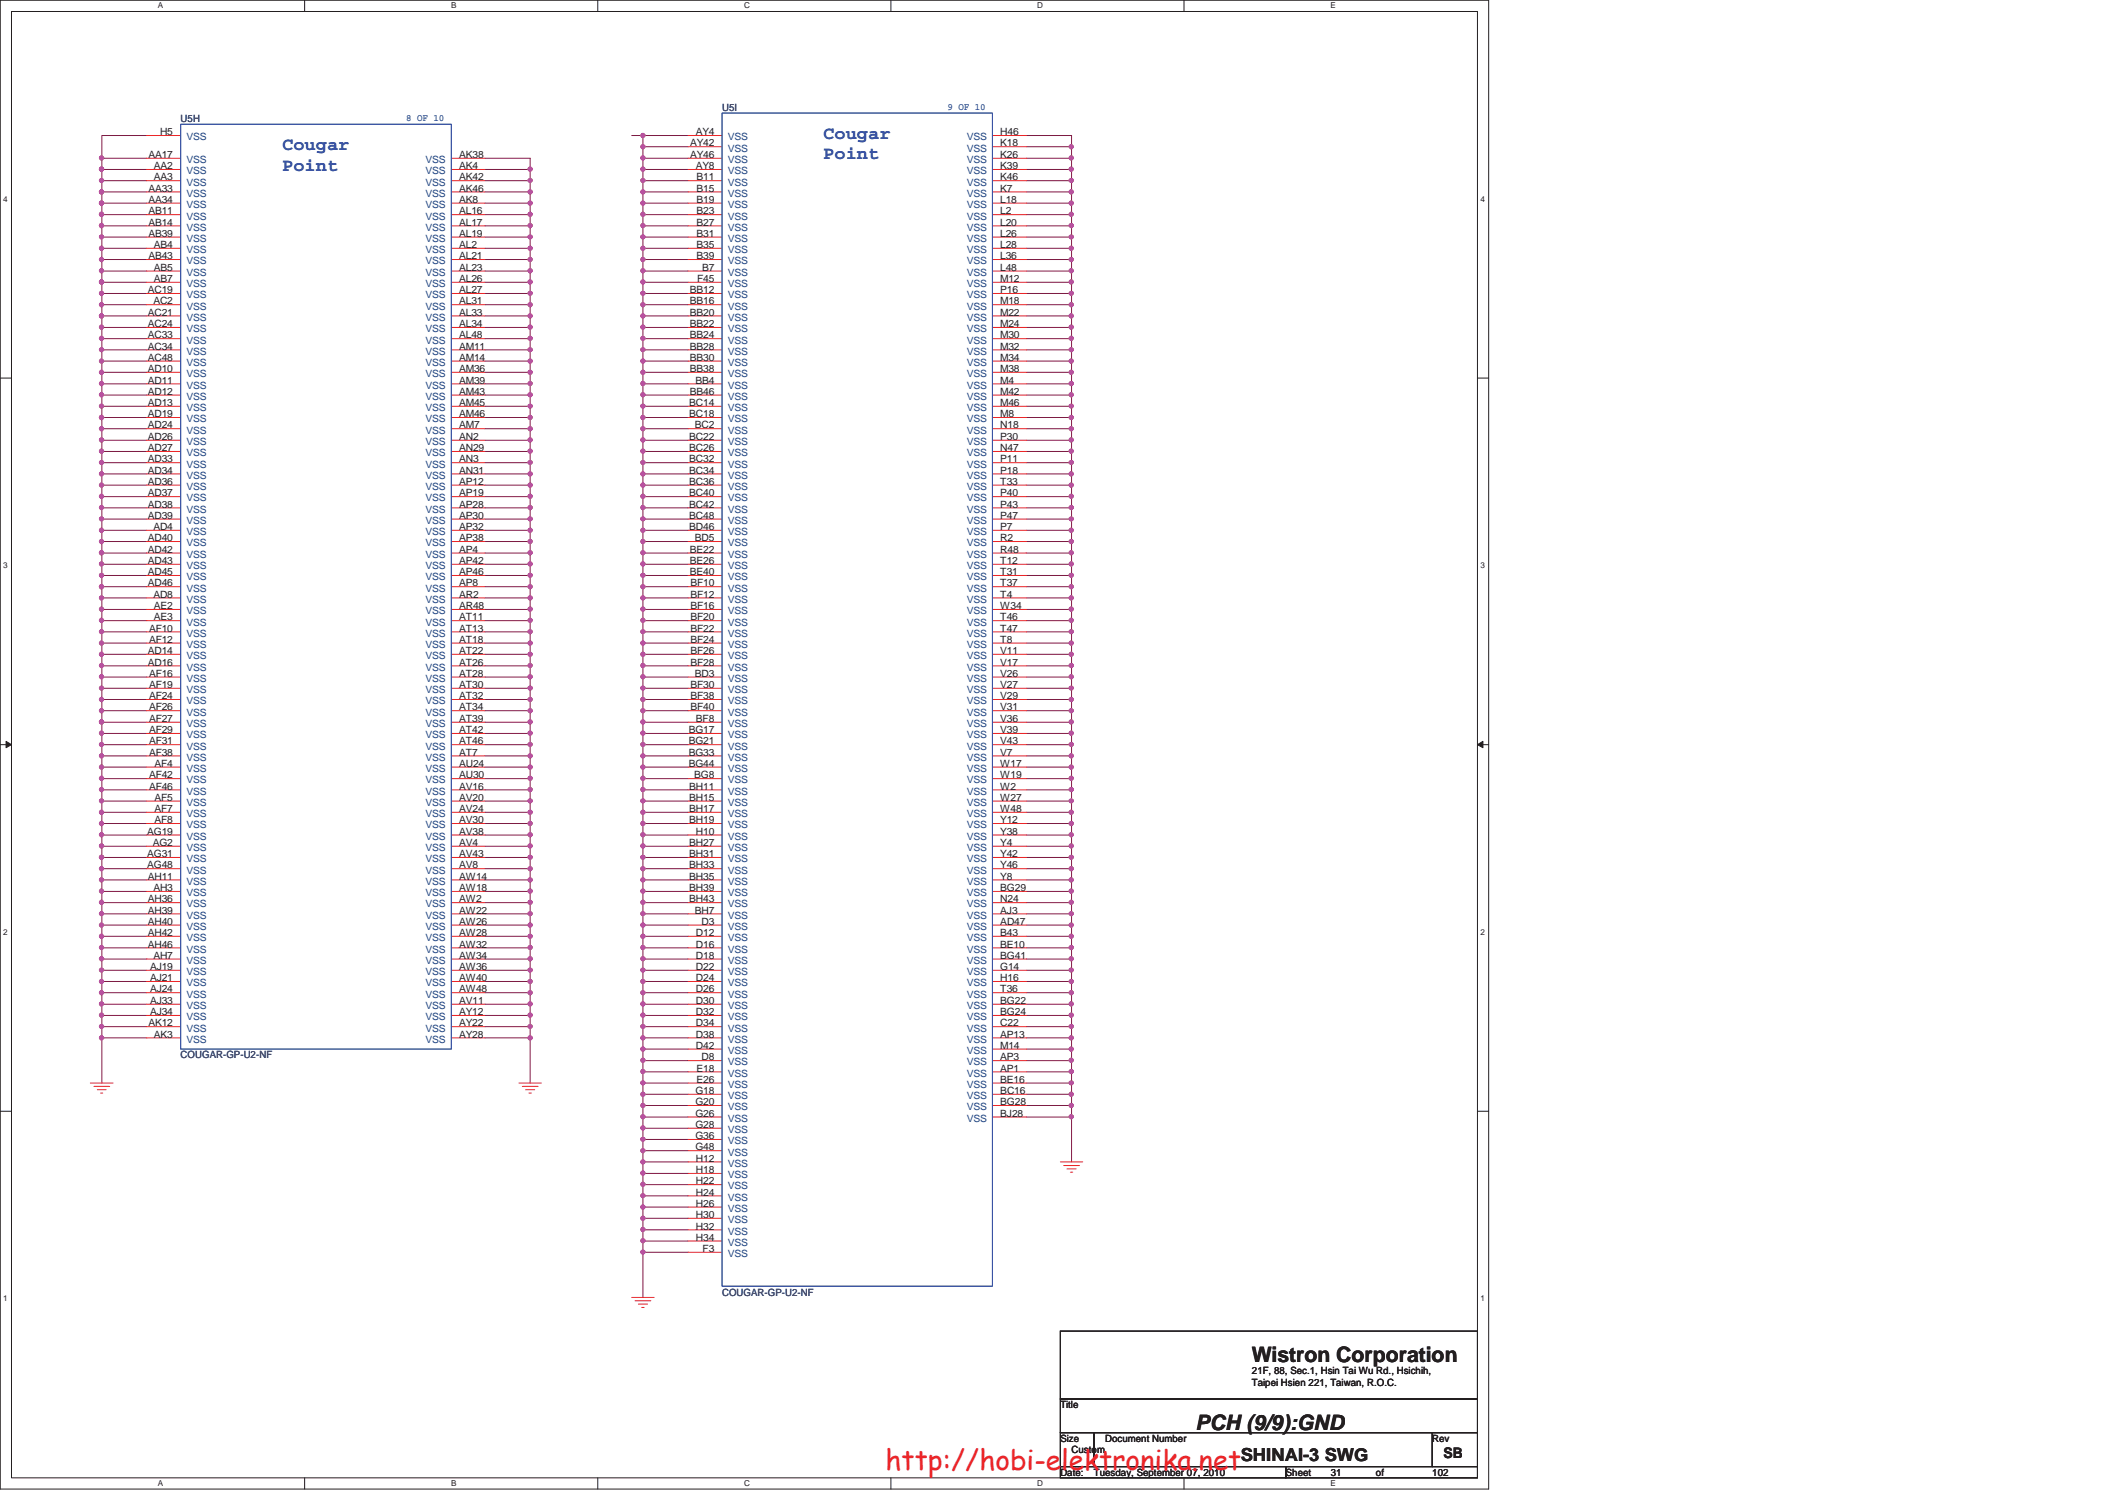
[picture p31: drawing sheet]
<svg xmlns="http://www.w3.org/2000/svg" width="297mm" height="210mm" viewBox="0 0 297 210" stroke-linecap="round" stroke-linejoin="round" font-family="sans-serif">
<defs><g id="words">
<text font-size="3.9" fill="#ed2024" x="123.7" y="205.2">http://hobi-elektronika.net</text>
<g font-size="3" fill="#231f20">
<text x="174.8" y="190.2">Wistron Corporation</text>
<text x="167" y="199.6">PCH (9/9):GND</text>
</g>
<g font-size="2.5" fill="#3a53a4">
<text x="39.4" y="21">Cougar</text>
<text x="39.4" y="23.8">Point</text>
<text x="115" y="19.4">Cougar</text>
<text x="115" y="22.3">Point</text>
</g>
<text font-size="2.5" fill="#231f20" x="173.3" y="203.9">SHINAI-3 SWG</text>
<text font-size="2" fill="#231f20" x="201.6" y="203.5">SB</text>
<g font-size="1.4" fill="#2d2d72">
<text x="25.2" y="17.1">U5H</text>
<text x="100.8" y="15.5">U5I</text>
<text x="25.2" y="147.8">COUGAR-GP-U2-NF</text>
<text x="100.8" y="180.9">COUGAR-GP-U2-NF</text>
</g>
<g font-size="1.4" fill="#3a53a4">
<text x="56.7" y="16.9">8 OF 10</text>
<text x="132.3" y="15.4">9 OF 10</text>
</g>
<g font-size="1.4" fill="#231f20">
<text x="20.7" y="22.1">AA17</text>
<text x="21.5" y="23.6">AA2</text>
<text x="22.3" y="18.9">H5</text>
<text x="64.1" y="22.1">AK38</text>
<text x="64.1" y="23.6">AK4</text>
<text x="96.4" y="20.4">AY42</text>
<text x="96.4" y="22.1">AY46</text>
<text x="97.2" y="18.9">AY4</text>
<text x="97.2" y="23.6">AY8</text>
<text x="139.7" y="23.6">K39</text>
<text x="139.7" y="18.9">H46</text>
<text x="139.7" y="20.4">K18</text>
<text x="139.7" y="22.1">K26</text>
<text x="20.7" y="28.3">AA34</text>
<text x="20.7" y="29.9">AB11</text>
<text x="20.7" y="26.8">AA33</text>
<text x="21.5" y="25.2">AA3</text>
<text x="64.1" y="25.2">AK42</text>
<text x="64.1" y="26.8">AK46</text>
<text x="64.1" y="28.3">AK8</text>
<text x="64.1" y="29.9">AL16</text>
<text x="97.3" y="25.2">B11</text>
<text x="97.3" y="26.8">B15</text>
<text x="97.3" y="28.3">B19</text>
<text x="97.3" y="29.9">B23</text>
<text x="139.7" y="26.8">K7</text>
<text x="139.7" y="28.3">L18</text>
<text x="139.7" y="29.9">L2</text>
<text x="139.7" y="25.2">K46</text>
<text x="20.7" y="31.5">AB14</text>
<text x="20.7" y="33.1">AB39</text>
<text x="21.5" y="34.6">AB4</text>
<text x="64.1" y="31.5">AL17</text>
<text x="64.1" y="33.1">AL19</text>
<text x="64.1" y="34.6">AL2</text>
<text x="97.3" y="31.5">B27</text>
<text x="97.3" y="33.1">B31</text>
<text x="97.3" y="34.6">B35</text>
<text x="139.7" y="31.5">L20</text>
<text x="139.7" y="33.1">L26</text>
<text x="139.7" y="34.6">L28</text>
<text x="20.7" y="40.9">AC19</text>
<text x="20.7" y="36.2">AB43</text>
<text x="21.5" y="37.8">AB5</text>
<text x="21.5" y="39.4">AB7</text>
<text x="64.1" y="36.2">AL21</text>
<text x="64.1" y="37.8">AL23</text>
<text x="64.1" y="39.4">AL26</text>
<text x="64.1" y="40.9">AL27</text>
<text x="96.3" y="40.9">BB12</text>
<text x="97.3" y="36.2">B39</text>
<text x="97.4" y="39.4">F45</text>
<text x="98" y="37.8">B7</text>
<text x="139.7" y="36.2">L36</text>
<text x="139.7" y="37.8">L48</text>
<text x="139.7" y="39.4">M12</text>
<text x="139.7" y="40.9">P16</text>
<text x="20.7" y="44.1">AC21</text>
<text x="20.7" y="45.7">AC24</text>
<text x="20.7" y="47.2">AC33</text>
<text x="21.4" y="42.5">AC2</text>
<text x="64.1" y="42.5">AL31</text>
<text x="64.1" y="47.2">AL48</text>
<text x="64.1" y="45.7">AL34</text>
<text x="64.1" y="44.1">AL33</text>
<text x="96.3" y="42.5">BB16</text>
<text x="96.3" y="44.1">BB20</text>
<text x="96.3" y="45.7">BB22</text>
<text x="96.3" y="47.2">BB24</text>
<text x="139.7" y="42.5">M18</text>
<text x="139.7" y="44.1">M22</text>
<text x="139.7" y="45.7">M24</text>
<text x="139.7" y="47.2">M30</text>
<text x="20.7" y="48.8">AC34</text>
<text x="20.7" y="50.4">AC48</text>
<text x="20.7" y="51.9">AD10</text>
<text x="20.7" y="53.5">AD11</text>
<text x="64.1" y="48.8">AM11</text>
<text x="64.1" y="50.4">AM14</text>
<text x="64.1" y="51.9">AM36</text>
<text x="64.1" y="53.5">AM39</text>
<text x="96.3" y="48.8">BB28</text>
<text x="96.3" y="50.4">BB30</text>
<text x="96.3" y="51.9">BB38</text>
<text x="97.1" y="53.5">BB4</text>
<text x="139.7" y="48.8">M32</text>
<text x="139.7" y="50.4">M34</text>
<text x="139.7" y="51.9">M38</text>
<text x="139.7" y="53.5">M4</text>
<text x="20.7" y="55.1">AD12</text>
<text x="20.7" y="56.7">AD13</text>
<text x="20.7" y="58.2">AD19</text>
<text x="20.7" y="59.8">AD24</text>
<text x="64.1" y="56.7">AM45</text>
<text x="64.1" y="58.2">AM46</text>
<text x="64.1" y="59.8">AM7</text>
<text x="64.1" y="55.1">AM43</text>
<text x="96.3" y="56.7">BC14</text>
<text x="96.3" y="58.2">BC18</text>
<text x="96.3" y="55.1">BB46</text>
<text x="97" y="59.8">BC2</text>
<text x="139.7" y="55.1">M42</text>
<text x="139.7" y="56.7">M46</text>
<text x="139.7" y="58.2">M8</text>
<text x="139.7" y="59.8">N18</text>
<text x="20.7" y="61.4">AD26</text>
<text x="20.7" y="63">AD27</text>
<text x="20.7" y="64.6">AD33</text>
<text x="64.1" y="61.4">AN2</text>
<text x="64.1" y="63">AN29</text>
<text x="64.1" y="64.6">AN3</text>
<text x="96.3" y="61.4">BC22</text>
<text x="96.3" y="63">BC26</text>
<text x="96.3" y="64.6">BC32</text>
<text x="139.7" y="61.4">P30</text>
<text x="139.7" y="64.6">P11</text>
<text x="139.7" y="63">N47</text>
<text x="20.7" y="66.1">AD34</text>
<text x="20.7" y="67.7">AD36</text>
<text x="20.7" y="69.3">AD37</text>
<text x="20.7" y="70.9">AD38</text>
<text x="64.1" y="66.1">AN31</text>
<text x="64.1" y="67.7">AP12</text>
<text x="64.1" y="69.3">AP19</text>
<text x="64.1" y="70.9">AP28</text>
<text x="96.3" y="66.1">BC34</text>
<text x="96.3" y="67.7">BC36</text>
<text x="96.3" y="69.3">BC40</text>
<text x="96.3" y="70.9">BC42</text>
<text x="139.7" y="66.1">P18</text>
<text x="139.7" y="67.7">T33</text>
<text x="139.7" y="69.3">P40</text>
<text x="139.7" y="70.9">P43</text>
<text x="20.7" y="72.4">AD39</text>
<text x="20.7" y="75.6">AD40</text>
<text x="20.7" y="77.2">AD42</text>
<text x="21.4" y="74">AD4</text>
<text x="64.1" y="72.4">AP30</text>
<text x="64.1" y="74">AP32</text>
<text x="64.1" y="75.6">AP38</text>
<text x="64.1" y="77.2">AP4</text>
<text x="96.3" y="72.4">BC48</text>
<text x="96.3" y="74">BD46</text>
<text x="96.3" y="77.2">BE22</text>
<text x="97" y="75.6">BD5</text>
<text x="139.7" y="72.4">P47</text>
<text x="139.7" y="74">P7</text>
<text x="139.7" y="75.6">R2</text>
<text x="139.7" y="77.2">R48</text>
<text x="20.7" y="78.7">AD43</text>
<text x="20.7" y="80.3">AD45</text>
<text x="20.7" y="81.9">AD46</text>
<text x="21.4" y="83.4">AD8</text>
<text x="64.1" y="78.7">AP42</text>
<text x="64.1" y="80.3">AP46</text>
<text x="64.1" y="81.9">AP8</text>
<text x="64.1" y="83.4">AR2</text>
<text x="96.3" y="78.7">BE26</text>
<text x="96.3" y="80.3">BE40</text>
<text x="96.4" y="81.9">BF10</text>
<text x="96.4" y="83.4">BF12</text>
<text x="139.7" y="78.7">T12</text>
<text x="139.7" y="80.3">T31</text>
<text x="139.7" y="81.9">T37</text>
<text x="139.7" y="83.4">T4</text>
<text x="20.8" y="88.2">AF10</text>
<text x="20.8" y="89.7">AF12</text>
<text x="21.5" y="86.6">AE3</text>
<text x="21.5" y="85">AE2</text>
<text x="64.1" y="85">AR48</text>
<text x="64.1" y="86.6">AT11</text>
<text x="64.1" y="88.2">AT13</text>
<text x="64.1" y="89.7">AT18</text>
<text x="96.4" y="85">BF16</text>
<text x="96.4" y="86.6">BF20</text>
<text x="96.4" y="88.2">BF22</text>
<text x="96.4" y="89.7">BF24</text>
<text x="139.7" y="85">W34</text>
<text x="139.7" y="86.6">T46</text>
<text x="139.7" y="88.2">T47</text>
<text x="139.7" y="89.7">T8</text>
<text x="20.7" y="92.9">AD16</text>
<text x="20.7" y="91.3">AD14</text>
<text x="20.8" y="94.5">AF16</text>
<text x="64.1" y="91.3">AT22</text>
<text x="64.1" y="92.9">AT26</text>
<text x="64.1" y="94.5">AT28</text>
<text x="96.4" y="91.3">BF26</text>
<text x="96.4" y="92.9">BF28</text>
<text x="97" y="94.5">BD3</text>
<text x="139.7" y="91.3">V11</text>
<text x="139.7" y="92.9">V17</text>
<text x="139.7" y="94.5">V26</text>
<text x="20.8" y="96.1">AF19</text>
<text x="20.8" y="97.6">AF24</text>
<text x="20.8" y="99.2">AF26</text>
<text x="20.8" y="100.8">AF27</text>
<text x="64.1" y="96.1">AT30</text>
<text x="64.1" y="97.6">AT32</text>
<text x="64.1" y="99.2">AT34</text>
<text x="64.1" y="100.8">AT39</text>
<text x="96.4" y="96.1">BF30</text>
<text x="96.4" y="97.6">BF38</text>
<text x="96.4" y="99.2">BF40</text>
<text x="97.2" y="100.8">BF8</text>
<text x="139.7" y="96.1">V27</text>
<text x="139.7" y="97.6">V29</text>
<text x="139.7" y="99.2">V31</text>
<text x="139.7" y="100.8">V36</text>
<text x="20.8" y="102.4">AF29</text>
<text x="20.8" y="103.9">AF31</text>
<text x="20.8" y="105.5">AF38</text>
<text x="21.6" y="107.1">AF4</text>
<text x="64.1" y="102.4">AT42</text>
<text x="64.1" y="103.9">AT46</text>
<text x="64.1" y="105.5">AT7</text>
<text x="64.1" y="107.1">AU24</text>
<text x="96.2" y="102.4">BG17</text>
<text x="96.2" y="103.9">BG21</text>
<text x="96.2" y="105.5">BG33</text>
<text x="96.2" y="107.1">BG44</text>
<text x="139.7" y="102.4">V39</text>
<text x="139.7" y="103.9">V43</text>
<text x="139.7" y="105.5">V7</text>
<text x="139.7" y="107.1">W17</text>
<text x="20.8" y="108.7">AF42</text>
<text x="20.8" y="110.2">AF46</text>
<text x="21.6" y="113.4">AF7</text>
<text x="21.6" y="111.8">AF5</text>
<text x="64.1" y="108.7">AU30</text>
<text x="64.1" y="110.2">AV16</text>
<text x="64.1" y="111.8">AV20</text>
<text x="64.1" y="113.4">AV24</text>
<text x="96.3" y="110.2">BH11</text>
<text x="96.3" y="111.8">BH15</text>
<text x="96.3" y="113.4">BH17</text>
<text x="96.9" y="108.7">BG8</text>
<text x="139.7" y="108.7">W19</text>
<text x="139.7" y="110.2">W2</text>
<text x="139.7" y="111.8">W27</text>
<text x="139.7" y="113.4">W48</text>
<text x="20.6" y="116.5">AG19</text>
<text x="20.6" y="119.7">AG31</text>
<text x="21.3" y="118.1">AG2</text>
<text x="21.6" y="114.9">AF8</text>
<text x="64.1" y="114.9">AV30</text>
<text x="64.1" y="116.5">AV38</text>
<text x="64.1" y="118.1">AV4</text>
<text x="64.1" y="119.7">AV43</text>
<text x="96.3" y="114.9">BH19</text>
<text x="96.3" y="118.1">BH27</text>
<text x="96.3" y="119.7">BH31</text>
<text x="97.2" y="116.5">H10</text>
<text x="139.7" y="114.9">Y12</text>
<text x="139.7" y="116.5">Y38</text>
<text x="139.7" y="118.1">Y4</text>
<text x="139.7" y="119.7">Y42</text>
<text x="20.6" y="121.2">AG48</text>
<text x="20.7" y="122.8">AH11</text>
<text x="20.7" y="126">AH36</text>
<text x="21.4" y="124.4">AH3</text>
<text x="64.1" y="121.2">AV8</text>
<text x="64.1" y="122.8">AW14</text>
<text x="64.1" y="124.4">AW18</text>
<text x="64.1" y="126">AW2</text>
<text x="96.3" y="121.2">BH33</text>
<text x="96.3" y="122.8">BH35</text>
<text x="96.3" y="124.4">BH39</text>
<text x="96.3" y="126">BH43</text>
<text x="139.7" y="121.2">Y46</text>
<text x="139.7" y="122.8">Y8</text>
<text x="139.7" y="124.4">BG29</text>
<text x="139.7" y="126">N24</text>
<text x="20.7" y="127.5">AH39</text>
<text x="20.7" y="129.1">AH40</text>
<text x="20.7" y="130.7">AH42</text>
<text x="64.1" y="127.5">AW22</text>
<text x="64.1" y="129.1">AW26</text>
<text x="64.1" y="130.7">AW28</text>
<text x="97" y="127.5">BH7</text>
<text x="97.2" y="130.7">D12</text>
<text x="98" y="129.1">D3</text>
<text x="139.7" y="127.5">AJ3</text>
<text x="139.7" y="129.1">AD47</text>
<text x="139.7" y="130.7">B43</text>
<text x="20.7" y="132.3">AH46</text>
<text x="21" y="135.4">AJ19</text>
<text x="21" y="137">AJ21</text>
<text x="21.4" y="133.9">AH7</text>
<text x="64.1" y="132.3">AW32</text>
<text x="64.1" y="133.9">AW34</text>
<text x="64.1" y="135.4">AW36</text>
<text x="64.1" y="137">AW40</text>
<text x="97.2" y="132.3">D16</text>
<text x="97.2" y="133.9">D18</text>
<text x="97.2" y="135.4">D22</text>
<text x="97.2" y="137">D24</text>
<text x="139.7" y="132.3">BE10</text>
<text x="139.7" y="133.9">BG41</text>
<text x="139.7" y="135.4">G14</text>
<text x="139.7" y="137">H16</text>
<text x="20.7" y="143.3">AK12</text>
<text x="21" y="140.2">AJ33</text>
<text x="21" y="141.7">AJ34</text>
<text x="21" y="138.6">AJ24</text>
<text x="64.1" y="138.6">AW48</text>
<text x="64.1" y="140.2">AV11</text>
<text x="64.1" y="141.7">AY12</text>
<text x="64.1" y="143.3">AY22</text>
<text x="97.2" y="138.6">D26</text>
<text x="97.2" y="140.2">D30</text>
<text x="97.2" y="141.7">D32</text>
<text x="97.2" y="143.3">D34</text>
<text x="139.7" y="138.6">T36</text>
<text x="139.7" y="140.2">BG22</text>
<text x="139.7" y="141.7">BG24</text>
<text x="139.7" y="143.3">C22</text>
<text x="21.5" y="144.9">AK3</text>
<text x="64.1" y="144.9">AY28</text>
<text x="97.2" y="144.9">D38</text>
<text x="97.2" y="146.4">D42</text>
<text x="97.3" y="149.6">E18</text>
<text x="98" y="148">D8</text>
<text x="139.7" y="144.9">AP13</text>
<text x="139.7" y="146.4">M14</text>
<text x="139.7" y="148">AP3</text>
<text x="139.7" y="149.6">AP1</text>
<text x="97.1" y="152.7">G18</text>
<text x="97.1" y="154.3">G20</text>
<text x="97.1" y="155.9">G26</text>
<text x="97.3" y="151.2">E26</text>
<text x="139.7" y="151.2">BE16</text>
<text x="139.7" y="152.7">BC16</text>
<text x="139.7" y="154.3">BG28</text>
<text x="139.7" y="155.9">BJ28</text>
<text x="97.1" y="157.5">G28</text>
<text x="97.1" y="159">G36</text>
<text x="97.1" y="160.6">G48</text>
<text x="97.2" y="162.2">H12</text>
<text x="97.2" y="163.8">H18</text>
<text x="97.2" y="165.4">H22</text>
<text x="97.2" y="166.9">H24</text>
<text x="97.2" y="168.5">H26</text>
<text x="97.2" y="170">H30</text>
<text x="97.2" y="171.7">H32</text>
<text x="97.2" y="173.2">H34</text>
<text x="98.1" y="174.8">F3</text>
<text x="174.8" y="191.9">21F, 88, Sec.1, Hsin Tai Wu Rd., Hsichih,</text>
<text x="148.1" y="196.6">Title</text>
<text x="174.8" y="193.5">Taipei Hsien 221, Taiwan, R.O.C.</text>
<text x="148.1" y="201.3">Size</text>
<text x="149.6" y="202.9">Custom</text>
<text x="154.3" y="201.3">Document Number</text>
<text x="200" y="201.3">Rev</text>
<text x="148.1" y="206.1">Date:</text>
<text x="152.8" y="206.1">Tuesday, September 07, 2010</text>
<text x="179.6" y="206.1">Sheet</text>
<text x="185.8" y="206.1">31</text>
<text x="192.1" y="206.1">of</text>
<text x="200" y="206.1">102</text>
</g>
<g font-size="1.4" fill="#1d437e">
<text x="26" y="22.8">VSS</text>
<text x="26" y="19.6">VSS</text>
<text x="59.4" y="22.8">VSS</text>
<text x="101.6" y="19.6">VSS</text>
<text x="101.6" y="21.2">VSS</text>
<text x="101.6" y="22.8">VSS</text>
<text x="135" y="19.6">VSS</text>
<text x="135" y="21.2">VSS</text>
<text x="135" y="22.8">VSS</text>
<text x="26" y="24.3">VSS</text>
<text x="26" y="25.9">VSS</text>
<text x="26" y="29">VSS</text>
<text x="26" y="27.5">VSS</text>
<text x="59.4" y="24.3">VSS</text>
<text x="59.4" y="25.9">VSS</text>
<text x="59.4" y="27.5">VSS</text>
<text x="59.4" y="29">VSS</text>
<text x="101.6" y="24.3">VSS</text>
<text x="101.6" y="25.9">VSS</text>
<text x="101.6" y="27.5">VSS</text>
<text x="101.6" y="29">VSS</text>
<text x="135" y="27.5">VSS</text>
<text x="135" y="29">VSS</text>
<text x="135" y="24.3">VSS</text>
<text x="135" y="25.9">VSS</text>
<text x="26" y="30.6">VSS</text>
<text x="26" y="32.2">VSS</text>
<text x="26" y="33.8">VSS</text>
<text x="26" y="35.3">VSS</text>
<text x="59.4" y="30.6">VSS</text>
<text x="59.4" y="32.2">VSS</text>
<text x="59.4" y="33.8">VSS</text>
<text x="59.4" y="35.3">VSS</text>
<text x="101.6" y="30.6">VSS</text>
<text x="101.6" y="32.2">VSS</text>
<text x="101.6" y="33.8">VSS</text>
<text x="101.6" y="35.3">VSS</text>
<text x="135" y="30.6">VSS</text>
<text x="135" y="32.2">VSS</text>
<text x="135" y="33.8">VSS</text>
<text x="135" y="35.3">VSS</text>
<text x="26" y="36.9">VSS</text>
<text x="26" y="38.5">VSS</text>
<text x="26" y="40.1">VSS</text>
<text x="26" y="41.7">VSS</text>
<text x="59.4" y="36.9">VSS</text>
<text x="59.4" y="38.5">VSS</text>
<text x="59.4" y="40.1">VSS</text>
<text x="59.4" y="41.7">VSS</text>
<text x="101.6" y="36.9">VSS</text>
<text x="101.6" y="38.5">VSS</text>
<text x="101.6" y="41.7">VSS</text>
<text x="101.6" y="40.1">VSS</text>
<text x="135" y="36.9">VSS</text>
<text x="135" y="38.5">VSS</text>
<text x="135" y="40.1">VSS</text>
<text x="135" y="41.7">VSS</text>
<text x="26" y="43.2">VSS</text>
<text x="26" y="44.8">VSS</text>
<text x="26" y="46.4">VSS</text>
<text x="26" y="48">VSS</text>
<text x="59.4" y="43.2">VSS</text>
<text x="59.4" y="48">VSS</text>
<text x="59.4" y="46.4">VSS</text>
<text x="59.4" y="44.8">VSS</text>
<text x="101.6" y="43.2">VSS</text>
<text x="101.6" y="44.8">VSS</text>
<text x="101.6" y="46.4">VSS</text>
<text x="101.6" y="48">VSS</text>
<text x="135" y="43.2">VSS</text>
<text x="135" y="44.8">VSS</text>
<text x="135" y="46.4">VSS</text>
<text x="135" y="48">VSS</text>
<text x="26" y="49.5">VSS</text>
<text x="26" y="51.1">VSS</text>
<text x="26" y="52.7">VSS</text>
<text x="59.4" y="49.5">VSS</text>
<text x="59.4" y="51.1">VSS</text>
<text x="59.4" y="52.7">VSS</text>
<text x="101.6" y="49.5">VSS</text>
<text x="101.6" y="51.1">VSS</text>
<text x="101.6" y="52.7">VSS</text>
<text x="135" y="49.5">VSS</text>
<text x="135" y="51.1">VSS</text>
<text x="135" y="52.7">VSS</text>
<text x="26" y="54.3">VSS</text>
<text x="26" y="55.8">VSS</text>
<text x="26" y="57.4">VSS</text>
<text x="26" y="59">VSS</text>
<text x="59.4" y="54.3">VSS</text>
<text x="59.4" y="57.4">VSS</text>
<text x="59.4" y="59">VSS</text>
<text x="59.4" y="55.8">VSS</text>
<text x="101.6" y="54.3">VSS</text>
<text x="101.6" y="55.8">VSS</text>
<text x="101.6" y="57.4">VSS</text>
<text x="101.6" y="59">VSS</text>
<text x="135" y="54.3">VSS</text>
<text x="135" y="55.8">VSS</text>
<text x="135" y="57.4">VSS</text>
<text x="135" y="59">VSS</text>
<text x="26" y="60.5">VSS</text>
<text x="26" y="62.1">VSS</text>
<text x="26" y="63.7">VSS</text>
<text x="26" y="65.3">VSS</text>
<text x="59.4" y="60.5">VSS</text>
<text x="59.4" y="62.1">VSS</text>
<text x="59.4" y="63.7">VSS</text>
<text x="59.4" y="65.3">VSS</text>
<text x="101.6" y="60.5">VSS</text>
<text x="101.6" y="62.1">VSS</text>
<text x="101.6" y="63.7">VSS</text>
<text x="101.6" y="65.3">VSS</text>
<text x="135" y="60.5">VSS</text>
<text x="135" y="62.1">VSS</text>
<text x="135" y="65.3">VSS</text>
<text x="135" y="63.7">VSS</text>
<text x="26" y="66.8">VSS</text>
<text x="26" y="68.4">VSS</text>
<text x="26" y="70">VSS</text>
<text x="26" y="71.6">VSS</text>
<text x="59.4" y="66.8">VSS</text>
<text x="59.4" y="68.4">VSS</text>
<text x="59.4" y="70">VSS</text>
<text x="59.4" y="71.6">VSS</text>
<text x="101.6" y="66.8">VSS</text>
<text x="101.6" y="68.4">VSS</text>
<text x="101.6" y="70">VSS</text>
<text x="101.6" y="71.6">VSS</text>
<text x="135" y="66.8">VSS</text>
<text x="135" y="68.4">VSS</text>
<text x="135" y="70">VSS</text>
<text x="135" y="71.6">VSS</text>
<text x="26" y="73.1">VSS</text>
<text x="26" y="74.7">VSS</text>
<text x="26" y="76.3">VSS</text>
<text x="26" y="77.9">VSS</text>
<text x="59.4" y="73.1">VSS</text>
<text x="59.4" y="74.7">VSS</text>
<text x="59.4" y="76.3">VSS</text>
<text x="59.4" y="77.9">VSS</text>
<text x="101.6" y="73.1">VSS</text>
<text x="101.6" y="74.7">VSS</text>
<text x="101.6" y="76.3">VSS</text>
<text x="101.6" y="77.9">VSS</text>
<text x="135" y="73.1">VSS</text>
<text x="135" y="74.7">VSS</text>
<text x="135" y="76.3">VSS</text>
<text x="135" y="77.9">VSS</text>
<text x="26" y="79.5">VSS</text>
<text x="26" y="81">VSS</text>
<text x="26" y="82.6">VSS</text>
<text x="59.4" y="79.5">VSS</text>
<text x="59.4" y="81">VSS</text>
<text x="59.4" y="82.6">VSS</text>
<text x="101.6" y="79.5">VSS</text>
<text x="101.6" y="81">VSS</text>
<text x="101.6" y="82.6">VSS</text>
<text x="135" y="79.5">VSS</text>
<text x="135" y="81">VSS</text>
<text x="135" y="82.6">VSS</text>
<text x="26" y="88.9">VSS</text>
<text x="26" y="84.2">VSS</text>
<text x="26" y="87.3">VSS</text>
<text x="26" y="85.8">VSS</text>
<text x="59.4" y="84.2">VSS</text>
<text x="59.4" y="85.8">VSS</text>
<text x="59.4" y="87.3">VSS</text>
<text x="59.4" y="88.9">VSS</text>
<text x="101.6" y="84.2">VSS</text>
<text x="101.6" y="85.8">VSS</text>
<text x="101.6" y="87.3">VSS</text>
<text x="101.6" y="88.9">VSS</text>
<text x="135" y="84.2">VSS</text>
<text x="135" y="85.8">VSS</text>
<text x="135" y="87.3">VSS</text>
<text x="135" y="88.9">VSS</text>
<text x="26" y="90.5">VSS</text>
<text x="26" y="93.6">VSS</text>
<text x="26" y="95.2">VSS</text>
<text x="26" y="92">VSS</text>
<text x="59.4" y="90.5">VSS</text>
<text x="59.4" y="92">VSS</text>
<text x="59.4" y="93.6">VSS</text>
<text x="59.4" y="95.2">VSS</text>
<text x="101.6" y="90.5">VSS</text>
<text x="101.6" y="92">VSS</text>
<text x="101.6" y="93.6">VSS</text>
<text x="101.6" y="95.2">VSS</text>
<text x="135" y="90.5">VSS</text>
<text x="135" y="92">VSS</text>
<text x="135" y="93.6">VSS</text>
<text x="135" y="95.2">VSS</text>
<text x="26" y="96.8">VSS</text>
<text x="26" y="98.3">VSS</text>
<text x="26" y="99.9">VSS</text>
<text x="26" y="101.5">VSS</text>
<text x="59.4" y="96.8">VSS</text>
<text x="59.4" y="98.3">VSS</text>
<text x="59.4" y="99.9">VSS</text>
<text x="59.4" y="101.5">VSS</text>
<text x="101.6" y="96.8">VSS</text>
<text x="101.6" y="98.3">VSS</text>
<text x="101.6" y="99.9">VSS</text>
<text x="101.6" y="101.5">VSS</text>
<text x="135" y="96.8">VSS</text>
<text x="135" y="98.3">VSS</text>
<text x="135" y="99.9">VSS</text>
<text x="135" y="101.5">VSS</text>
<text x="26" y="103.1">VSS</text>
<text x="26" y="104.6">VSS</text>
<text x="26" y="106.2">VSS</text>
<text x="26" y="107.8">VSS</text>
<text x="59.4" y="103.1">VSS</text>
<text x="59.4" y="104.6">VSS</text>
<text x="59.4" y="106.2">VSS</text>
<text x="59.4" y="107.8">VSS</text>
<text x="101.6" y="103.1">VSS</text>
<text x="101.6" y="104.6">VSS</text>
<text x="101.6" y="106.2">VSS</text>
<text x="101.6" y="107.8">VSS</text>
<text x="135" y="103.1">VSS</text>
<text x="135" y="104.6">VSS</text>
<text x="135" y="106.2">VSS</text>
<text x="135" y="107.8">VSS</text>
<text x="26" y="109.4">VSS</text>
<text x="26" y="111">VSS</text>
<text x="26" y="112.5">VSS</text>
<text x="59.4" y="109.4">VSS</text>
<text x="59.4" y="111">VSS</text>
<text x="59.4" y="112.5">VSS</text>
<text x="101.6" y="109.4">VSS</text>
<text x="101.6" y="111">VSS</text>
<text x="101.6" y="112.5">VSS</text>
<text x="135" y="109.4">VSS</text>
<text x="135" y="111">VSS</text>
<text x="135" y="112.5">VSS</text>
<text x="26" y="114.1">VSS</text>
<text x="26" y="115.7">VSS</text>
<text x="26" y="117.3">VSS</text>
<text x="26" y="118.8">VSS</text>
<text x="59.4" y="114.1">VSS</text>
<text x="59.4" y="115.7">VSS</text>
<text x="59.4" y="117.3">VSS</text>
<text x="59.4" y="118.8">VSS</text>
<text x="101.6" y="114.1">VSS</text>
<text x="101.6" y="115.7">VSS</text>
<text x="101.6" y="118.8">VSS</text>
<text x="101.6" y="117.3">VSS</text>
<text x="135" y="114.1">VSS</text>
<text x="135" y="115.7">VSS</text>
<text x="135" y="117.3">VSS</text>
<text x="135" y="118.8">VSS</text>
<text x="26" y="120.4">VSS</text>
<text x="26" y="122">VSS</text>
<text x="26" y="123.5">VSS</text>
<text x="26" y="125.1">VSS</text>
<text x="59.4" y="120.4">VSS</text>
<text x="59.4" y="122">VSS</text>
<text x="59.4" y="123.5">VSS</text>
<text x="59.4" y="125.1">VSS</text>
<text x="101.6" y="120.4">VSS</text>
<text x="101.6" y="122">VSS</text>
<text x="101.6" y="123.5">VSS</text>
<text x="101.6" y="125.1">VSS</text>
<text x="135" y="120.4">VSS</text>
<text x="135" y="122">VSS</text>
<text x="135" y="123.5">VSS</text>
<text x="135" y="125.1">VSS</text>
<text x="26" y="126.7">VSS</text>
<text x="26" y="128.3">VSS</text>
<text x="26" y="129.8">VSS</text>
<text x="26" y="131.4">VSS</text>
<text x="59.4" y="126.7">VSS</text>
<text x="59.4" y="128.3">VSS</text>
<text x="59.4" y="129.8">VSS</text>
<text x="59.4" y="131.4">VSS</text>
<text x="101.6" y="126.7">VSS</text>
<text x="101.6" y="128.3">VSS</text>
<text x="101.6" y="129.8">VSS</text>
<text x="101.6" y="131.4">VSS</text>
<text x="135" y="126.7">VSS</text>
<text x="135" y="128.3">VSS</text>
<text x="135" y="129.8">VSS</text>
<text x="135" y="131.4">VSS</text>
<text x="26" y="133">VSS</text>
<text x="26" y="134.6">VSS</text>
<text x="26" y="136.1">VSS</text>
<text x="26" y="137.7">VSS</text>
<text x="59.4" y="133">VSS</text>
<text x="59.4" y="134.6">VSS</text>
<text x="59.4" y="136.1">VSS</text>
<text x="59.4" y="137.7">VSS</text>
<text x="101.6" y="133">VSS</text>
<text x="101.6" y="134.6">VSS</text>
<text x="101.6" y="136.1">VSS</text>
<text x="101.6" y="137.7">VSS</text>
<text x="135" y="133">VSS</text>
<text x="135" y="134.6">VSS</text>
<text x="135" y="136.1">VSS</text>
<text x="135" y="137.7">VSS</text>
<text x="26" y="140.9">VSS</text>
<text x="26" y="142.4">VSS</text>
<text x="26" y="139.3">VSS</text>
<text x="59.4" y="139.3">VSS</text>
<text x="59.4" y="140.9">VSS</text>
<text x="59.4" y="142.4">VSS</text>
<text x="101.6" y="139.3">VSS</text>
<text x="101.6" y="140.9">VSS</text>
<text x="101.6" y="142.4">VSS</text>
<text x="135" y="139.3">VSS</text>
<text x="135" y="140.9">VSS</text>
<text x="135" y="142.4">VSS</text>
<text x="26" y="144">VSS</text>
<text x="26" y="145.6">VSS</text>
<text x="59.4" y="144">VSS</text>
<text x="59.4" y="145.6">VSS</text>
<text x="101.6" y="144">VSS</text>
<text x="101.6" y="145.6">VSS</text>
<text x="101.6" y="147.1">VSS</text>
<text x="101.6" y="148.8">VSS</text>
<text x="135" y="144">VSS</text>
<text x="135" y="145.6">VSS</text>
<text x="135" y="147.1">VSS</text>
<text x="135" y="148.8">VSS</text>
<text x="101.6" y="150.3">VSS</text>
<text x="101.6" y="151.9">VSS</text>
<text x="101.6" y="153.5">VSS</text>
<text x="101.6" y="155">VSS</text>
<text x="135" y="150.3">VSS</text>
<text x="135" y="151.9">VSS</text>
<text x="135" y="153.5">VSS</text>
<text x="135" y="155">VSS</text>
<text x="101.6" y="156.6">VSS</text>
<text x="101.6" y="158.2">VSS</text>
<text x="101.6" y="159.8">VSS</text>
<text x="101.6" y="161.3">VSS</text>
<text x="135" y="156.6">VSS</text>
<text x="101.6" y="162.9">VSS</text>
<text x="101.6" y="164.5">VSS</text>
<text x="101.6" y="166.1">VSS</text>
<text x="101.6" y="167.6">VSS</text>
<text x="101.6" y="169.2">VSS</text>
<text x="101.6" y="170.8">VSS</text>
<text x="101.6" y="172.4">VSS</text>
<text x="101.6" y="173.9">VSS</text>
<text x="101.6" y="175.5">VSS</text>
</g>
<g font-size="1.1" fill="#231f20">
<text x="22.1" y="1.2">A</text>
<text x="63" y="1.2">B</text>
<text x="103.9" y="1.2">C</text>
<text x="144.9" y="1.2">D</text>
<text x="185.8" y="1.2">E</text>
<text x=".5" y="28.1">4</text>
<text x="206.8" y="28.1">4</text>
<text x=".5" y="79.3">3</text>
<text x="206.8" y="79.3">3</text>
<text x=".5" y="130.5">2</text>
<text x="206.8" y="130.5">2</text>
<text x=".5" y="181.7">1</text>
<text x="206.8" y="181.7">1</text>
<text x="22.1" y="207.5">A</text>
<text x="63" y="207.5">B</text>
<text x="103.9" y="207.5">C</text>
<text x="144.9" y="207.5">D</text>
<text x="185.8" y="207.5">E</text>
</g>
</g></defs>
<path d="M0 0h207.9v207.9h-207.9zM1.6 1.6h204.7v204.7h-204.7z" fill="none" stroke="#231f20" stroke-width=".14"/>
<g fill="#fff">
<path d="M22.1 .2h.7v1.2h-.7z"/>
<path d="M22.1 206.5h.7v1.2h-.7z"/>
</g>
<path d="M42.5 0v1.6M42.5 206.3v1.6" fill="none" stroke="#231f20" stroke-width=".14"/>
<g fill="#fff">
<path d="M63 .2h.7v1.2h-.7z"/>
<path d="M63 206.5h.7v1.2h-.7z"/>
</g>
<path d="M83.5 0v1.6M83.5 206.3v1.6" fill="none" stroke="#231f20" stroke-width=".14"/>
<g fill="#fff">
<path d="M103.9 .2h.8v1.2h-.8z"/>
<path d="M103.9 206.5h.8v1.2h-.8z"/>
</g>
<path d="M124.4 0v1.6M124.4 206.3v1.6" fill="none" stroke="#231f20" stroke-width=".14"/>
<g fill="#fff">
<path d="M144.9 .2h.7v1.2h-.7z"/>
<path d="M144.9 206.5h.7v1.2h-.7z"/>
</g>
<path d="M165.4 0v1.6M165.4 206.3v1.6" fill="none" stroke="#231f20" stroke-width=".14"/>
<g fill="#fff">
<path d="M185.8 .2h.7v1.2h-.7z"/>
<path d="M185.8 206.5h.7v1.2h-.7z"/>
<path d="M.5 27.2h.6v1.2h-.6z"/>
<path d="M206.8 27.2h.5v1.2h-.5z"/>
<path d="M.5 78.4h.6v1.1h-.6z"/>
<path d="M206.8 78.4h.5v1.1h-.5z"/>
</g>
<path d="M0 52.8h1.6M206.3 52.8h1.6" fill="none" stroke="#231f20" stroke-width=".14"/>
<g fill="#fff">
<path d="M.5 129.5h.6v1.2h-.6z"/>
<path d="M206.8 129.5h.5v1.2h-.5z"/>
</g>
<path d="M0 104h1.6M206.3 104h1.6" fill="none" stroke="#231f20" stroke-width=".14"/>
<path d="M.8 103.5l.8 .5-.8 .4z" fill="#231f20"/>
<path d="M.8 103.5l.8 .5-.8 .4z" fill="none" stroke="#231f20" stroke-width=".14"/>
<path d="M206.3 104l.8-.5v.9z" fill="#231f20"/>
<path d="M206.3 104l.8-.5v.9z" fill="none" stroke="#231f20" stroke-width=".14"/>
<g fill="#fff">
<path d="M.5 180.7h.6v1.2h-.6z"/>
<path d="M206.8 180.7h.5v1.2h-.5z"/>
</g>
<path d="M0 155.1h1.6M206.3 155.1h1.6" fill="none" stroke="#231f20" stroke-width=".14"/>
<path d="M20.5 18.9h-6.3v3.2" fill="none" stroke="#7f1542" stroke-width=".14"/>
<circle cx="14.2" cy="22" r=".3" fill="#b8529f"/>
<circle cx="14.2" cy="22" r=".3" fill="none" stroke="#b8529f" stroke-width=".14"/>
<path d="M20.5 144.9h-6.3v6.3M20.5 143.3h-6.3v1.6" fill="none" stroke="#7f1542" stroke-width=".14"/>
<circle cx="14.2" cy="144.9" r=".3" fill="#b8529f"/>
<circle cx="14.2" cy="144.9" r=".3" fill="none" stroke="#b8529f" stroke-width=".14"/>
<path d="M20.5 141.8h-6.3v1.5" fill="none" stroke="#7f1542" stroke-width=".14"/>
<circle cx="14.2" cy="143.3" r=".29" fill="#b8529f"/>
<circle cx="14.2" cy="143.3" r=".29" fill="none" stroke="#b8529f" stroke-width=".14"/>
<path d="M14.2 138.6h6.3M14.2 140.2h6.3" fill="none" stroke="#7f1542" stroke-width=".14"/>
<circle cx="14.2" cy="138.6" r=".3" fill="#b8529f"/>
<circle cx="14.2" cy="138.6" r=".3" fill="none" stroke="#b8529f" stroke-width=".14"/>
<path d="M14.2 137h6.3M14.2 140.2v1.6" fill="none" stroke="#7f1542" stroke-width=".14"/>
<circle cx="14.2" cy="141.7" r=".3" fill="#b8529f"/>
<circle cx="14.2" cy="141.7" r=".3" fill="none" stroke="#b8529f" stroke-width=".14"/>
<path d="M14.2 137v3.2" fill="none" stroke="#7f1542" stroke-width=".14"/>
<circle cx="14.2" cy="140.2" r=".3" fill="#b8529f"/>
<circle cx="14.2" cy="140.2" r=".3" fill="none" stroke="#b8529f" stroke-width=".14"/>
<path d="M14.2 135.5h6.3M14.2 133.9h6.3" fill="none" stroke="#7f1542" stroke-width=".14"/>
<circle cx="14.2" cy="133.8" r=".3" fill="#b8529f"/>
<circle cx="14.2" cy="133.8" r=".3" fill="none" stroke="#b8529f" stroke-width=".14"/>
<path d="M14.2 135.5v1.5M14.2 132.3h6.3" fill="none" stroke="#7f1542" stroke-width=".14"/>
<circle cx="14.2" cy="137" r=".3" fill="#b8529f"/>
<circle cx="14.2" cy="137" r=".3" fill="none" stroke="#b8529f" stroke-width=".14"/>
<path d="M14.2 132.3v3.2" fill="none" stroke="#7f1542" stroke-width=".14"/>
<circle cx="14.2" cy="135.4" r=".29" fill="#b8529f"/>
<circle cx="14.2" cy="135.4" r=".29" fill="none" stroke="#b8529f" stroke-width=".14"/>
<path d="M14.2 129.2h6.3M14.2 127.6h6.3M20.5 130.7h-6.3v1.6" fill="none" stroke="#7f1542" stroke-width=".14"/>
<circle cx="14.2" cy="132.3" r=".3" fill="#b8529f"/>
<circle cx="14.2" cy="132.3" r=".3" fill="none" stroke="#b8529f" stroke-width=".14"/>
<path d="M14.2 129.2v1.5" fill="none" stroke="#7f1542" stroke-width=".14"/>
<circle cx="14.2" cy="130.7" r=".3" fill="#b8529f"/>
<circle cx="14.2" cy="130.7" r=".3" fill="none" stroke="#b8529f" stroke-width=".14"/>
<path d="M14.2 127.6v1.6" fill="none" stroke="#7f1542" stroke-width=".14"/>
<circle cx="14.2" cy="129.2" r=".3" fill="#b8529f"/>
<circle cx="14.2" cy="129.2" r=".3" fill="none" stroke="#b8529f" stroke-width=".14"/>
<path d="M14.2 119.7h6.3M14.2 121.3h6.3" fill="none" stroke="#7f1542" stroke-width=".14"/>
<circle cx="14.2" cy="119.7" r=".29" fill="#b8529f"/>
<circle cx="14.2" cy="119.7" r=".29" fill="none" stroke="#b8529f" stroke-width=".14"/>
<path d="M14.2 118.1h6.3" fill="none" stroke="#7f1542" stroke-width=".14"/>
<circle cx="14.2" cy="118.1" r=".3" fill="#b8529f"/>
<circle cx="14.2" cy="118.1" r=".3" fill="none" stroke="#b8529f" stroke-width=".14"/>
<path d="M14.2 116.6h6.3" fill="none" stroke="#7f1542" stroke-width=".14"/>
<circle cx="14.2" cy="116.5" r=".3" fill="#b8529f"/>
<circle cx="14.2" cy="116.5" r=".3" fill="none" stroke="#b8529f" stroke-width=".14"/>
<path d="M14.2 115h6.3" fill="none" stroke="#7f1542" stroke-width=".14"/>
<circle cx="14.2" cy="115" r=".3" fill="#b8529f"/>
<circle cx="14.2" cy="115" r=".3" fill="none" stroke="#b8529f" stroke-width=".14"/>
<path d="M14.2 113.4h6.3M14.2 126h6.3" fill="none" stroke="#7f1542" stroke-width=".14"/>
<circle cx="14.2" cy="126" r=".3" fill="#b8529f"/>
<circle cx="14.2" cy="126" r=".3" fill="none" stroke="#b8529f" stroke-width=".14"/>
<path d="M14.2 111.8h6.3M14.2 110.3h6.3M14.2 108.7h6.3M14.2 124.5h6.3" fill="none" stroke="#7f1542" stroke-width=".14"/>
<circle cx="14.2" cy="124.4" r=".3" fill="#b8529f"/>
<circle cx="14.2" cy="124.4" r=".3" fill="none" stroke="#b8529f" stroke-width=".14"/>
<path d="M14.2 121.3v1.5h6.3" fill="none" stroke="#7f1542" stroke-width=".14"/>
<circle cx="14.2" cy="122.8" r=".3" fill="#b8529f"/>
<circle cx="14.2" cy="122.8" r=".3" fill="none" stroke="#b8529f" stroke-width=".14"/>
<path d="M14.2 108.7v1.6M14.2 122.8v1.7" fill="none" stroke="#7f1542" stroke-width=".14"/>
<circle cx="14.2" cy="110.2" r=".3" fill="#b8529f"/>
<circle cx="14.2" cy="110.2" r=".3" fill="none" stroke="#b8529f" stroke-width=".14"/>
<path d="M14.2 113.4v1.6M14.2 116.6v1.5M14.2 126v1.6" fill="none" stroke="#7f1542" stroke-width=".14"/>
<circle cx="14.2" cy="127.6" r=".29" fill="#b8529f"/>
<circle cx="14.2" cy="127.6" r=".29" fill="none" stroke="#b8529f" stroke-width=".14"/>
<path d="M14.2 111.8v1.6" fill="none" stroke="#7f1542" stroke-width=".14"/>
<circle cx="14.2" cy="113.4" r=".3" fill="#b8529f"/>
<circle cx="14.2" cy="113.4" r=".3" fill="none" stroke="#b8529f" stroke-width=".14"/>
<path d="M14.2 110.3v1.5" fill="none" stroke="#7f1542" stroke-width=".14"/>
<circle cx="14.2" cy="111.8" r=".29" fill="#b8529f"/>
<circle cx="14.2" cy="111.8" r=".29" fill="none" stroke="#b8529f" stroke-width=".14"/>
<path d="M14.2 118.1v1.6" fill="none" stroke="#7f1542" stroke-width=".14"/>
<circle cx="14.2" cy="119.7" r=".29" fill="#b8529f"/>
<circle cx="14.2" cy="119.7" r=".29" fill="none" stroke="#b8529f" stroke-width=".14"/>
<path d="M14.2 119.7v1.6M14.2 124.5v1.5" fill="none" stroke="#7f1542" stroke-width=".14"/>
<circle cx="14.2" cy="121.3" r=".3" fill="#b8529f"/>
<circle cx="14.2" cy="121.3" r=".3" fill="none" stroke="#b8529f" stroke-width=".14"/>
<path d="M14.2 102.4h6.3M14.2 100.8h6.3M14.2 115v1.6" fill="none" stroke="#7f1542" stroke-width=".14"/>
<circle cx="14.2" cy="100.8" r=".3" fill="#b8529f"/>
<circle cx="14.2" cy="100.8" r=".3" fill="none" stroke="#b8529f" stroke-width=".14"/>
<path d="M14.2 99.2h6.3M14.2 97.7h6.3" fill="none" stroke="#7f1542" stroke-width=".14"/>
<circle cx="14.2" cy="97.7" r=".3" fill="#b8529f"/>
<circle cx="14.2" cy="97.7" r=".3" fill="none" stroke="#b8529f" stroke-width=".14"/>
<path d="M14.2 96.1h6.3" fill="none" stroke="#7f1542" stroke-width=".14"/>
<circle cx="14.2" cy="96.1" r=".29" fill="#b8529f"/>
<circle cx="14.2" cy="96.1" r=".29" fill="none" stroke="#b8529f" stroke-width=".14"/>
<path d="M14.2 94.5h6.3M14.2 107.1h6.3" fill="none" stroke="#7f1542" stroke-width=".14"/>
<circle cx="14.2" cy="107.1" r=".3" fill="#b8529f"/>
<circle cx="14.2" cy="107.1" r=".3" fill="none" stroke="#b8529f" stroke-width=".14"/>
<path d="M14.2 93h6.3M14.2 91.4h6.3M14.2 89.8h6.3M14.2 104h6.3M20.5 105.5h-6.3v3.2" fill="none" stroke="#7f1542" stroke-width=".14"/>
<circle cx="14.2" cy="108.7" r=".3" fill="#b8529f"/>
<circle cx="14.2" cy="108.7" r=".3" fill="none" stroke="#b8529f" stroke-width=".14"/>
<path d="M14.2 94.5v1.6M14.2 102.4v1.6" fill="none" stroke="#7f1542" stroke-width=".14"/>
<circle cx="14.2" cy="103.9" r=".29" fill="#b8529f"/>
<circle cx="14.2" cy="103.9" r=".29" fill="none" stroke="#b8529f" stroke-width=".14"/>
<path d="M14.2 93v1.5" fill="none" stroke="#7f1542" stroke-width=".14"/>
<circle cx="14.2" cy="94.5" r=".3" fill="#b8529f"/>
<circle cx="14.2" cy="94.5" r=".3" fill="none" stroke="#b8529f" stroke-width=".14"/>
<path d="M14.2 104v1.5" fill="none" stroke="#7f1542" stroke-width=".14"/>
<circle cx="14.2" cy="105.5" r=".3" fill="#b8529f"/>
<circle cx="14.2" cy="105.5" r=".3" fill="none" stroke="#b8529f" stroke-width=".14"/>
<path d="M14.2 97.7v1.5" fill="none" stroke="#7f1542" stroke-width=".14"/>
<circle cx="14.2" cy="99.2" r=".3" fill="#b8529f"/>
<circle cx="14.2" cy="99.2" r=".3" fill="none" stroke="#b8529f" stroke-width=".14"/>
<path d="M14.2 99.2v1.6" fill="none" stroke="#7f1542" stroke-width=".14"/>
<circle cx="14.2" cy="100.8" r=".3" fill="#b8529f"/>
<circle cx="14.2" cy="100.8" r=".3" fill="none" stroke="#b8529f" stroke-width=".14"/>
<path d="M14.2 89.8v1.6" fill="none" stroke="#7f1542" stroke-width=".14"/>
<circle cx="14.2" cy="91.3" r=".3" fill="#b8529f"/>
<circle cx="14.2" cy="91.3" r=".3" fill="none" stroke="#b8529f" stroke-width=".14"/>
<path d="M14.2 91.4v1.6" fill="none" stroke="#7f1542" stroke-width=".14"/>
<circle cx="14.2" cy="92.9" r=".3" fill="#b8529f"/>
<circle cx="14.2" cy="92.9" r=".3" fill="none" stroke="#b8529f" stroke-width=".14"/>
<path d="M14.2 100.8v1.6" fill="none" stroke="#7f1542" stroke-width=".14"/>
<circle cx="14.2" cy="102.4" r=".3" fill="#b8529f"/>
<circle cx="14.2" cy="102.4" r=".3" fill="none" stroke="#b8529f" stroke-width=".14"/>
<path d="M14.2 83.5h6.3M14.2 81.9h6.3M14.2 96.1v1.6" fill="none" stroke="#7f1542" stroke-width=".14"/>
<circle cx="14.2" cy="81.9" r=".3" fill="#b8529f"/>
<circle cx="14.2" cy="81.9" r=".3" fill="none" stroke="#b8529f" stroke-width=".14"/>
<path d="M14.2 78.8h6.3M14.2 77.2h6.3M14.2 80.3h6.3" fill="none" stroke="#7f1542" stroke-width=".14"/>
<circle cx="14.2" cy="77.2" r=".3" fill="#b8529f"/>
<circle cx="14.2" cy="77.2" r=".3" fill="none" stroke="#b8529f" stroke-width=".14"/>
<path d="M14.2 75.6h6.3M14.2 74h6.3M14.2 88.2h6.3" fill="none" stroke="#7f1542" stroke-width=".14"/>
<circle cx="14.2" cy="74" r=".3" fill="#b8529f"/>
<circle cx="14.2" cy="74" r=".3" fill="none" stroke="#b8529f" stroke-width=".14"/>
<path d="M14.2 72.5h6.3M14.2 70.9h6.3M14.2 86.7h6.3" fill="none" stroke="#7f1542" stroke-width=".14"/>
<circle cx="14.2" cy="86.6" r=".3" fill="#b8529f"/>
<circle cx="14.2" cy="86.6" r=".3" fill="none" stroke="#b8529f" stroke-width=".14"/>
<path d="M14.2 85.1h6.3" fill="none" stroke="#7f1542" stroke-width=".14"/>
<circle cx="14.2" cy="85" r=".3" fill="#b8529f"/>
<circle cx="14.2" cy="85" r=".3" fill="none" stroke="#b8529f" stroke-width=".14"/>
<path d="M14.2 78.8v1.5" fill="none" stroke="#7f1542" stroke-width=".14"/>
<circle cx="14.2" cy="80.3" r=".29" fill="#b8529f"/>
<circle cx="14.2" cy="80.3" r=".29" fill="none" stroke="#b8529f" stroke-width=".14"/>
<path d="M14.2 88.2v1.6" fill="none" stroke="#7f1542" stroke-width=".14"/>
<circle cx="14.2" cy="89.8" r=".3" fill="#b8529f"/>
<circle cx="14.2" cy="89.8" r=".3" fill="none" stroke="#b8529f" stroke-width=".14"/>
<path d="M14.2 72.5v3.1M14.2 83.5v1.6" fill="none" stroke="#7f1542" stroke-width=".14"/>
<circle cx="14.2" cy="75.6" r=".3" fill="#b8529f"/>
<circle cx="14.2" cy="75.6" r=".3" fill="none" stroke="#b8529f" stroke-width=".14"/>
<path d="M14.2 75.6v1.6M14.2 85.1v1.6" fill="none" stroke="#7f1542" stroke-width=".14"/>
<circle cx="14.2" cy="77.2" r=".3" fill="#b8529f"/>
<circle cx="14.2" cy="77.2" r=".3" fill="none" stroke="#b8529f" stroke-width=".14"/>
<path d="M14.2 86.7v1.5" fill="none" stroke="#7f1542" stroke-width=".14"/>
<circle cx="14.2" cy="88.2" r=".29" fill="#b8529f"/>
<circle cx="14.2" cy="88.2" r=".29" fill="none" stroke="#b8529f" stroke-width=".14"/>
<path d="M14.2 70.9v1.6" fill="none" stroke="#7f1542" stroke-width=".14"/>
<circle cx="14.2" cy="72.4" r=".29" fill="#b8529f"/>
<circle cx="14.2" cy="72.4" r=".29" fill="none" stroke="#b8529f" stroke-width=".14"/>
<path d="M14.2 80.3v1.6" fill="none" stroke="#7f1542" stroke-width=".14"/>
<circle cx="14.2" cy="81.9" r=".3" fill="#b8529f"/>
<circle cx="14.2" cy="81.9" r=".3" fill="none" stroke="#b8529f" stroke-width=".14"/>
<path d="M14.2 81.9v1.6" fill="none" stroke="#7f1542" stroke-width=".14"/>
<circle cx="14.2" cy="83.5" r=".3" fill="#b8529f"/>
<circle cx="14.2" cy="83.5" r=".3" fill="none" stroke="#b8529f" stroke-width=".14"/>
<path d="M14.2 77.2v1.6" fill="none" stroke="#7f1542" stroke-width=".14"/>
<circle cx="14.2" cy="78.7" r=".3" fill="#b8529f"/>
<circle cx="14.2" cy="78.7" r=".3" fill="none" stroke="#b8529f" stroke-width=".14"/>
<path d="M14.2 64.6h6.3" fill="none" stroke="#7f1542" stroke-width=".14"/>
<circle cx="14.2" cy="64.6" r=".29" fill="#b8529f"/>
<circle cx="14.2" cy="64.6" r=".29" fill="none" stroke="#b8529f" stroke-width=".14"/>
<path d="M14.2 63h6.3" fill="none" stroke="#7f1542" stroke-width=".14"/>
<circle cx="14.2" cy="63" r=".3" fill="#b8529f"/>
<circle cx="14.2" cy="63" r=".3" fill="none" stroke="#b8529f" stroke-width=".14"/>
<path d="M14.2 61.5h6.3" fill="none" stroke="#7f1542" stroke-width=".14"/>
<circle cx="14.2" cy="61.4" r=".3" fill="#b8529f"/>
<circle cx="14.2" cy="61.4" r=".3" fill="none" stroke="#b8529f" stroke-width=".14"/>
<path d="M14.2 59.9h6.3M14.2 58.3h6.3" fill="none" stroke="#7f1542" stroke-width=".14"/>
<circle cx="14.2" cy="58.3" r=".3" fill="#b8529f"/>
<circle cx="14.2" cy="58.3" r=".3" fill="none" stroke="#b8529f" stroke-width=".14"/>
<path d="M14.2 56.7h6.3M14.2 55.2h6.3M14.2 53.6h6.3M14.2 52h6.3M14.2 69.3h6.3M20.5 66.2h-6.3v1.5h6.3" fill="none" stroke="#7f1542" stroke-width=".14"/>
<circle cx="14.2" cy="67.7" r=".3" fill="#b8529f"/>
<circle cx="14.2" cy="67.7" r=".3" fill="none" stroke="#b8529f" stroke-width=".14"/>
<path d="M14.2 52v1.6" fill="none" stroke="#7f1542" stroke-width=".14"/>
<circle cx="14.2" cy="53.5" r=".3" fill="#b8529f"/>
<circle cx="14.2" cy="53.5" r=".3" fill="none" stroke="#b8529f" stroke-width=".14"/>
<path d="M14.2 55.2v1.5" fill="none" stroke="#7f1542" stroke-width=".14"/>
<circle cx="14.2" cy="56.7" r=".29" fill="#b8529f"/>
<circle cx="14.2" cy="56.7" r=".29" fill="none" stroke="#b8529f" stroke-width=".14"/>
<path d="M14.2 64.6v1.6" fill="none" stroke="#7f1542" stroke-width=".14"/>
<circle cx="14.2" cy="66.2" r=".3" fill="#b8529f"/>
<circle cx="14.2" cy="66.2" r=".3" fill="none" stroke="#b8529f" stroke-width=".14"/>
<path d="M14.2 56.7v1.6" fill="none" stroke="#7f1542" stroke-width=".14"/>
<circle cx="14.2" cy="58.3" r=".3" fill="#b8529f"/>
<circle cx="14.2" cy="58.3" r=".3" fill="none" stroke="#b8529f" stroke-width=".14"/>
<path d="M14.2 69.3v1.6" fill="none" stroke="#7f1542" stroke-width=".14"/>
<circle cx="14.2" cy="70.9" r=".3" fill="#b8529f"/>
<circle cx="14.2" cy="70.9" r=".3" fill="none" stroke="#b8529f" stroke-width=".14"/>
<path d="M14.2 53.6v1.6" fill="none" stroke="#7f1542" stroke-width=".14"/>
<circle cx="14.2" cy="55.1" r=".3" fill="#b8529f"/>
<circle cx="14.2" cy="55.1" r=".3" fill="none" stroke="#b8529f" stroke-width=".14"/>
<path d="M14.2 67.7v1.6" fill="none" stroke="#7f1542" stroke-width=".14"/>
<circle cx="14.2" cy="69.3" r=".3" fill="#b8529f"/>
<circle cx="14.2" cy="69.3" r=".3" fill="none" stroke="#b8529f" stroke-width=".14"/>
<path d="M14.2 58.3v6.3" fill="none" stroke="#7f1542" stroke-width=".14"/>
<circle cx="14.2" cy="59.9" r=".3" fill="#b8529f"/>
<circle cx="14.2" cy="59.9" r=".3" fill="none" stroke="#b8529f" stroke-width=".14"/>
<path d="M14.2 45.7h6.3M14.2 44.1h6.3" fill="none" stroke="#7f1542" stroke-width=".14"/>
<circle cx="14.2" cy="44.1" r=".3" fill="#b8529f"/>
<circle cx="14.2" cy="44.1" r=".3" fill="none" stroke="#b8529f" stroke-width=".14"/>
<path d="M14.2 42.5h6.3" fill="none" stroke="#7f1542" stroke-width=".14"/>
<circle cx="14.2" cy="42.5" r=".3" fill="#b8529f"/>
<circle cx="14.2" cy="42.5" r=".3" fill="none" stroke="#b8529f" stroke-width=".14"/>
<path d="M14.2 39.4h6.3M14.2 41h6.3" fill="none" stroke="#7f1542" stroke-width=".14"/>
<circle cx="14.2" cy="39.4" r=".3" fill="#b8529f"/>
<circle cx="14.2" cy="39.4" r=".3" fill="none" stroke="#b8529f" stroke-width=".14"/>
<path d="M14.2 37.8h6.3" fill="none" stroke="#7f1542" stroke-width=".14"/>
<circle cx="14.2" cy="37.8" r=".3" fill="#b8529f"/>
<circle cx="14.2" cy="37.8" r=".3" fill="none" stroke="#b8529f" stroke-width=".14"/>
<path d="M14.2 36.2h6.3M14.2 50.4h6.3" fill="none" stroke="#7f1542" stroke-width=".14"/>
<circle cx="14.2" cy="36.2" r=".3" fill="#b8529f"/>
<circle cx="14.2" cy="36.2" r=".3" fill="none" stroke="#b8529f" stroke-width=".14"/>
<path d="M14.2 34.7h6.3" fill="none" stroke="#7f1542" stroke-width=".14"/>
<circle cx="14.2" cy="34.7" r=".3" fill="#b8529f"/>
<circle cx="14.2" cy="34.7" r=".3" fill="none" stroke="#b8529f" stroke-width=".14"/>
<path d="M14.2 33.1h6.3M14.2 45.7v1.6h6.3M14.2 48.8h6.3" fill="none" stroke="#7f1542" stroke-width=".14"/>
<circle cx="14.2" cy="47.2" r=".3" fill="#b8529f"/>
<circle cx="14.2" cy="47.2" r=".3" fill="none" stroke="#b8529f" stroke-width=".14"/>
<path d="M14.2 47.3v1.5" fill="none" stroke="#7f1542" stroke-width=".14"/>
<circle cx="14.2" cy="48.8" r=".29" fill="#b8529f"/>
<circle cx="14.2" cy="48.8" r=".29" fill="none" stroke="#b8529f" stroke-width=".14"/>
<path d="M14.2 41v1.5M14.2 48.8v1.6" fill="none" stroke="#7f1542" stroke-width=".14"/>
<circle cx="14.2" cy="50.4" r=".3" fill="#b8529f"/>
<circle cx="14.2" cy="50.4" r=".3" fill="none" stroke="#b8529f" stroke-width=".14"/>
<path d="M14.2 33.1v1.6M14.2 37.8v1.6" fill="none" stroke="#7f1542" stroke-width=".14"/>
<circle cx="14.2" cy="39.4" r=".3" fill="#b8529f"/>
<circle cx="14.2" cy="39.4" r=".3" fill="none" stroke="#b8529f" stroke-width=".14"/>
<path d="M14.2 34.7v3.1M14.2 50.4v1.6" fill="none" stroke="#7f1542" stroke-width=".14"/>
<circle cx="14.2" cy="52" r=".3" fill="#b8529f"/>
<circle cx="14.2" cy="52" r=".3" fill="none" stroke="#b8529f" stroke-width=".14"/>
<path d="M14.2 42.5v1.6" fill="none" stroke="#7f1542" stroke-width=".14"/>
<circle cx="14.2" cy="44.1" r=".3" fill="#b8529f"/>
<circle cx="14.2" cy="44.1" r=".3" fill="none" stroke="#b8529f" stroke-width=".14"/>
<path d="M14.2 44.1v1.6" fill="none" stroke="#7f1542" stroke-width=".14"/>
<circle cx="14.2" cy="45.7" r=".3" fill="#b8529f"/>
<circle cx="14.2" cy="45.7" r=".3" fill="none" stroke="#b8529f" stroke-width=".14"/>
<path d="M14.2 39.4v1.6" fill="none" stroke="#7f1542" stroke-width=".14"/>
<circle cx="14.2" cy="40.9" r=".29" fill="#b8529f"/>
<circle cx="14.2" cy="40.9" r=".29" fill="none" stroke="#b8529f" stroke-width=".14"/>
<path d="M14.2 31.5h6.3" fill="none" stroke="#7f1542" stroke-width=".14"/>
<circle cx="14.2" cy="31.5" r=".3" fill="#b8529f"/>
<circle cx="14.2" cy="31.5" r=".3" fill="none" stroke="#b8529f" stroke-width=".14"/>
<path d="M14.2 30h6.3" fill="none" stroke="#7f1542" stroke-width=".14"/>
<circle cx="14.2" cy="29.9" r=".3" fill="#b8529f"/>
<circle cx="14.2" cy="29.9" r=".3" fill="none" stroke="#b8529f" stroke-width=".14"/>
<path d="M14.2 28.4h6.3" fill="none" stroke="#7f1542" stroke-width=".14"/>
<circle cx="14.2" cy="28.4" r=".3" fill="#b8529f"/>
<circle cx="14.2" cy="28.4" r=".3" fill="none" stroke="#b8529f" stroke-width=".14"/>
<path d="M14.2 26.8h6.3" fill="none" stroke="#7f1542" stroke-width=".14"/>
<circle cx="14.2" cy="26.8" r=".3" fill="#b8529f"/>
<circle cx="14.2" cy="26.8" r=".3" fill="none" stroke="#b8529f" stroke-width=".14"/>
<path d="M20.5 25.2h-6.3v1.6" fill="none" stroke="#7f1542" stroke-width=".14"/>
<circle cx="14.2" cy="26.8" r=".3" fill="#b8529f"/>
<circle cx="14.2" cy="26.8" r=".3" fill="none" stroke="#b8529f" stroke-width=".14"/>
<path d="M14.2 26.8v1.6" fill="none" stroke="#7f1542" stroke-width=".14"/>
<circle cx="14.2" cy="28.4" r=".3" fill="#b8529f"/>
<circle cx="14.2" cy="28.4" r=".3" fill="none" stroke="#b8529f" stroke-width=".14"/>
<path d="M14.2 30v1.5" fill="none" stroke="#7f1542" stroke-width=".14"/>
<circle cx="14.2" cy="31.5" r=".3" fill="#b8529f"/>
<circle cx="14.2" cy="31.5" r=".3" fill="none" stroke="#b8529f" stroke-width=".14"/>
<path d="M14.2 31.5v1.6" fill="none" stroke="#7f1542" stroke-width=".14"/>
<circle cx="14.2" cy="33.1" r=".29" fill="#b8529f"/>
<circle cx="14.2" cy="33.1" r=".29" fill="none" stroke="#b8529f" stroke-width=".14"/>
<path d="M14.2 28.4v1.6" fill="none" stroke="#7f1542" stroke-width=".14"/>
<circle cx="14.2" cy="29.9" r=".3" fill="#b8529f"/>
<circle cx="14.2" cy="29.9" r=".3" fill="none" stroke="#b8529f" stroke-width=".14"/>
<path d="M14.2 23.7h6.3" fill="none" stroke="#7f1542" stroke-width=".14"/>
<circle cx="14.2" cy="23.6" r=".3" fill="#b8529f"/>
<circle cx="14.2" cy="23.6" r=".3" fill="none" stroke="#b8529f" stroke-width=".14"/>
<path d="M20.5 22.1h-6.3v1.6" fill="none" stroke="#7f1542" stroke-width=".14"/>
<circle cx="14.2" cy="23.6" r=".3" fill="#b8529f"/>
<circle cx="14.2" cy="23.6" r=".3" fill="none" stroke="#b8529f" stroke-width=".14"/>
<path d="M14.2 23.7v1.5" fill="none" stroke="#7f1542" stroke-width=".14"/>
<circle cx="14.2" cy="25.2" r=".29" fill="#b8529f"/>
<circle cx="14.2" cy="25.2" r=".29" fill="none" stroke="#b8529f" stroke-width=".14"/>
<path d="M67.7 31.5h6.3M67.7 30h6.3" fill="none" stroke="#7f1542" stroke-width=".14"/>
<circle cx="74" cy="29.9" r=".3" fill="#b8529f"/>
<circle cx="74" cy="29.9" r=".3" fill="none" stroke="#b8529f" stroke-width=".14"/>
<path d="M67.7 28.4h6.3M67.7 26.8h6.3M67.7 25.2h6.3M67.7 99.2h6.3M67.7 97.7h6.3M67.7 96.1h6.3M67.7 102.4h6.3M67.7 100.8h6.3" fill="none" stroke="#7f1542" stroke-width=".14"/>
<circle cx="74" cy="96.1" r=".29" fill="#b8529f"/>
<circle cx="74" cy="96.1" r=".29" fill="none" stroke="#b8529f" stroke-width=".14"/>
<path d="M67.7 94.5h6.3" fill="none" stroke="#7f1542" stroke-width=".14"/>
<circle cx="74" cy="94.5" r=".3" fill="#b8529f"/>
<circle cx="74" cy="94.5" r=".3" fill="none" stroke="#b8529f" stroke-width=".14"/>
<path d="M67.7 93h6.3M67.7 91.4h6.3M67.7 89.8h6.3M67.7 107.1h6.3" fill="none" stroke="#7f1542" stroke-width=".14"/>
<circle cx="74" cy="89.8" r=".3" fill="#b8529f"/>
<circle cx="74" cy="89.8" r=".3" fill="none" stroke="#b8529f" stroke-width=".14"/>
<path d="M67.7 105.5h6.3M67.7 104h6.3M67.7 138.6h6.3M67.7 140.2h6.3" fill="none" stroke="#7f1542" stroke-width=".14"/>
<circle cx="74" cy="138.6" r=".3" fill="#b8529f"/>
<circle cx="74" cy="138.6" r=".3" fill="none" stroke="#b8529f" stroke-width=".14"/>
<path d="M67.7 137h6.3" fill="none" stroke="#7f1542" stroke-width=".14"/>
<circle cx="74" cy="137" r=".3" fill="#b8529f"/>
<circle cx="74" cy="137" r=".3" fill="none" stroke="#b8529f" stroke-width=".14"/>
<path d="M67.7 23.7h6.3M67.7 22.1h6.3M67.7 78.8h6.3M67.7 77.2h6.3M67.7 75.6h6.3M67.7 83.5h6.3M67.7 81.9h6.3M67.7 80.3h6.3" fill="none" stroke="#7f1542" stroke-width=".14"/>
<circle cx="74" cy="75.6" r=".3" fill="#b8529f"/>
<circle cx="74" cy="75.6" r=".3" fill="none" stroke="#b8529f" stroke-width=".14"/>
<path d="M67.7 88.2h6.3" fill="none" stroke="#7f1542" stroke-width=".14"/>
<circle cx="74" cy="88.2" r=".29" fill="#b8529f"/>
<circle cx="74" cy="88.2" r=".29" fill="none" stroke="#b8529f" stroke-width=".14"/>
<path d="M67.7 74h6.3" fill="none" stroke="#7f1542" stroke-width=".14"/>
<circle cx="74" cy="74" r=".3" fill="#b8529f"/>
<circle cx="74" cy="74" r=".3" fill="none" stroke="#b8529f" stroke-width=".14"/>
<path d="M67.7 72.5h6.3M67.7 70.9h6.3M67.7 86.7h6.3M67.7 85.1h6.3" fill="none" stroke="#7f1542" stroke-width=".14"/>
<circle cx="74" cy="85" r=".3" fill="#b8529f"/>
<circle cx="74" cy="85" r=".3" fill="none" stroke="#b8529f" stroke-width=".14"/>
<path d="M67.7 64.6h6.3M67.7 63h6.3M67.7 61.5h6.3M67.7 135.5h6.3M67.7 133.9h6.3M67.7 132.3h6.3M67.7 144.9h6.3" fill="none" stroke="#7f1542" stroke-width=".14"/>
<circle cx="74" cy="61.4" r=".3" fill="#b8529f"/>
<circle cx="74" cy="61.4" r=".3" fill="none" stroke="#b8529f" stroke-width=".14"/>
<path d="M67.7 59.9h6.3" fill="none" stroke="#7f1542" stroke-width=".14"/>
<circle cx="74" cy="59.9" r=".3" fill="#b8529f"/>
<circle cx="74" cy="59.9" r=".3" fill="none" stroke="#b8529f" stroke-width=".14"/>
<path d="M67.7 58.3h6.3M67.7 56.7h6.3M67.7 69.3h6.3" fill="none" stroke="#7f1542" stroke-width=".14"/>
<circle cx="74" cy="69.3" r=".3" fill="#b8529f"/>
<circle cx="74" cy="69.3" r=".3" fill="none" stroke="#b8529f" stroke-width=".14"/>
<path d="M67.7 55.2h6.3M67.7 53.6h6.3M67.7 52h6.3M67.7 67.7h6.3" fill="none" stroke="#7f1542" stroke-width=".14"/>
<circle cx="74" cy="67.7" r=".3" fill="#b8529f"/>
<circle cx="74" cy="67.7" r=".3" fill="none" stroke="#b8529f" stroke-width=".14"/>
<path d="M67.7 66.2h6.3M67.7 130.7h6.3M67.7 129.2h6.3" fill="none" stroke="#7f1542" stroke-width=".14"/>
<circle cx="74" cy="129.2" r=".3" fill="#b8529f"/>
<circle cx="74" cy="129.2" r=".3" fill="none" stroke="#b8529f" stroke-width=".14"/>
<path d="M67.7 45.7h6.3M67.7 44.1h6.3M67.7 42.5h6.3M67.7 41h6.3M67.7 127.6h6.3M67.7 143.3h6.3" fill="none" stroke="#7f1542" stroke-width=".14"/>
<circle cx="74" cy="40.9" r=".29" fill="#b8529f"/>
<circle cx="74" cy="40.9" r=".29" fill="none" stroke="#b8529f" stroke-width=".14"/>
<path d="M67.7 39.4h6.3M67.7 37.8h6.3M67.7 36.2h6.3M67.7 34.7h6.3M67.7 50.4h6.3" fill="none" stroke="#7f1542" stroke-width=".14"/>
<circle cx="74" cy="34.7" r=".3" fill="#b8529f"/>
<circle cx="74" cy="34.7" r=".3" fill="none" stroke="#b8529f" stroke-width=".14"/>
<path d="M67.7 33.1h6.3M67.7 48.8h6.3M67.7 47.3h6.3M67.7 119.7h6.3M67.7 118.1h6.3M67.7 116.6h6.3M67.7 115h6.3M67.7 121.3h6.3" fill="none" stroke="#7f1542" stroke-width=".14"/>
<circle cx="74" cy="115" r=".3" fill="#b8529f"/>
<circle cx="74" cy="115" r=".3" fill="none" stroke="#b8529f" stroke-width=".14"/>
<path d="M67.7 113.4h6.3M67.7 111.8h6.3M67.7 126h6.3" fill="none" stroke="#7f1542" stroke-width=".14"/>
<circle cx="74" cy="111.8" r=".29" fill="#b8529f"/>
<circle cx="74" cy="111.8" r=".29" fill="none" stroke="#b8529f" stroke-width=".14"/>
<path d="M67.7 110.3h6.3" fill="none" stroke="#7f1542" stroke-width=".14"/>
<circle cx="74" cy="110.2" r=".3" fill="#b8529f"/>
<circle cx="74" cy="110.2" r=".3" fill="none" stroke="#b8529f" stroke-width=".14"/>
<path d="M67.7 108.7h6.3M67.7 124.5h6.3" fill="none" stroke="#7f1542" stroke-width=".14"/>
<circle cx="74" cy="124.4" r=".3" fill="#b8529f"/>
<circle cx="74" cy="124.4" r=".3" fill="none" stroke="#b8529f" stroke-width=".14"/>
<path d="M67.7 122.8h6.3" fill="none" stroke="#7f1542" stroke-width=".14"/>
<circle cx="74" cy="122.8" r=".3" fill="#b8529f"/>
<circle cx="74" cy="122.8" r=".3" fill="none" stroke="#b8529f" stroke-width=".14"/>
<path d="M74 22.1v1.6M67.7 141.8h6.3M74 144.9v6.3" fill="none" stroke="#7f1542" stroke-width=".14"/>
<circle cx="74" cy="23.6" r=".3" fill="#b8529f"/>
<circle cx="74" cy="23.6" r=".3" fill="none" stroke="#b8529f" stroke-width=".14"/>
<path d="M74 33.1v1.6M74 39.4v1.6M74 48.8v1.6M74 58.3v1.6" fill="none" stroke="#7f1542" stroke-width=".14"/>
<circle cx="74" cy="50.4" r=".3" fill="#b8529f"/>
<circle cx="74" cy="50.4" r=".3" fill="none" stroke="#b8529f" stroke-width=".14"/>
<path d="M74 66.2v1.5M74 119.7v1.6" fill="none" stroke="#7f1542" stroke-width=".14"/>
<circle cx="74" cy="121.3" r=".3" fill="#b8529f"/>
<circle cx="74" cy="121.3" r=".3" fill="none" stroke="#b8529f" stroke-width=".14"/>
<path d="M74 118.1v1.6" fill="none" stroke="#7f1542" stroke-width=".14"/>
<circle cx="74" cy="119.7" r=".29" fill="#b8529f"/>
<circle cx="74" cy="119.7" r=".29" fill="none" stroke="#b8529f" stroke-width=".14"/>
<path d="M74 50.4v1.6M74 121.3v1.5" fill="none" stroke="#7f1542" stroke-width=".14"/>
<circle cx="74" cy="52" r=".3" fill="#b8529f"/>
<circle cx="74" cy="52" r=".3" fill="none" stroke="#b8529f" stroke-width=".14"/>
<path d="M74 130.7v1.6" fill="none" stroke="#7f1542" stroke-width=".14"/>
<circle cx="74" cy="132.3" r=".3" fill="#b8529f"/>
<circle cx="74" cy="132.3" r=".3" fill="none" stroke="#b8529f" stroke-width=".14"/>
<path d="M74 78.8v1.5" fill="none" stroke="#7f1542" stroke-width=".14"/>
<circle cx="74" cy="80.3" r=".29" fill="#b8529f"/>
<circle cx="74" cy="80.3" r=".29" fill="none" stroke="#b8529f" stroke-width=".14"/>
<path d="M74 80.3v1.6" fill="none" stroke="#7f1542" stroke-width=".14"/>
<circle cx="74" cy="81.9" r=".3" fill="#b8529f"/>
<circle cx="74" cy="81.9" r=".3" fill="none" stroke="#b8529f" stroke-width=".14"/>
<path d="M74 81.9v1.6" fill="none" stroke="#7f1542" stroke-width=".14"/>
<circle cx="74" cy="83.5" r=".3" fill="#b8529f"/>
<circle cx="74" cy="83.5" r=".3" fill="none" stroke="#b8529f" stroke-width=".14"/>
<path d="M74 41v1.5M74 83.5v1.6" fill="none" stroke="#7f1542" stroke-width=".14"/>
<circle cx="74" cy="42.5" r=".3" fill="#b8529f"/>
<circle cx="74" cy="42.5" r=".3" fill="none" stroke="#b8529f" stroke-width=".14"/>
<path d="M74 140.2v1.6" fill="none" stroke="#7f1542" stroke-width=".14"/>
<circle cx="74" cy="141.7" r=".3" fill="#b8529f"/>
<circle cx="74" cy="141.7" r=".3" fill="none" stroke="#b8529f" stroke-width=".14"/>
<path d="M74 104v1.5" fill="none" stroke="#7f1542" stroke-width=".14"/>
<circle cx="74" cy="105.5" r=".3" fill="#b8529f"/>
<circle cx="74" cy="105.5" r=".3" fill="none" stroke="#b8529f" stroke-width=".14"/>
<path d="M74 105.5v1.6" fill="none" stroke="#7f1542" stroke-width=".14"/>
<circle cx="74" cy="107.1" r=".3" fill="#b8529f"/>
<circle cx="74" cy="107.1" r=".3" fill="none" stroke="#b8529f" stroke-width=".14"/>
<path d="M74 89.8v1.6" fill="none" stroke="#7f1542" stroke-width=".14"/>
<circle cx="74" cy="91.3" r=".3" fill="#b8529f"/>
<circle cx="74" cy="91.3" r=".3" fill="none" stroke="#b8529f" stroke-width=".14"/>
<path d="M74 91.4v1.6" fill="none" stroke="#7f1542" stroke-width=".14"/>
<circle cx="74" cy="92.9" r=".3" fill="#b8529f"/>
<circle cx="74" cy="92.9" r=".3" fill="none" stroke="#b8529f" stroke-width=".14"/>
<path d="M74 93v1.5M74 107.1v1.6" fill="none" stroke="#7f1542" stroke-width=".14"/>
<circle cx="74" cy="108.7" r=".3" fill="#b8529f"/>
<circle cx="74" cy="108.7" r=".3" fill="none" stroke="#b8529f" stroke-width=".14"/>
<path d="M74 132.3v1.6" fill="none" stroke="#7f1542" stroke-width=".14"/>
<circle cx="74" cy="133.8" r=".3" fill="#b8529f"/>
<circle cx="74" cy="133.8" r=".3" fill="none" stroke="#b8529f" stroke-width=".14"/>
<path d="M74 55.2v1.5" fill="none" stroke="#7f1542" stroke-width=".14"/>
<circle cx="74" cy="56.7" r=".29" fill="#b8529f"/>
<circle cx="74" cy="56.7" r=".29" fill="none" stroke="#b8529f" stroke-width=".14"/>
<path d="M74 59.9v1.6M74 64.6v1.6" fill="none" stroke="#7f1542" stroke-width=".14"/>
<circle cx="74" cy="66.2" r=".3" fill="#b8529f"/>
<circle cx="74" cy="66.2" r=".3" fill="none" stroke="#b8529f" stroke-width=".14"/>
<path d="M74 72.5v4.7M74 86.7v3.1" fill="none" stroke="#7f1542" stroke-width=".14"/>
<circle cx="74" cy="77.2" r=".3" fill="#b8529f"/>
<circle cx="74" cy="77.2" r=".3" fill="none" stroke="#b8529f" stroke-width=".14"/>
<path d="M74 77.2v1.6" fill="none" stroke="#7f1542" stroke-width=".14"/>
<circle cx="74" cy="78.7" r=".3" fill="#b8529f"/>
<circle cx="74" cy="78.7" r=".3" fill="none" stroke="#b8529f" stroke-width=".14"/>
<path d="M74 42.5v1.6" fill="none" stroke="#7f1542" stroke-width=".14"/>
<circle cx="74" cy="44.1" r=".3" fill="#b8529f"/>
<circle cx="74" cy="44.1" r=".3" fill="none" stroke="#b8529f" stroke-width=".14"/>
<path d="M74 45.7v1.6" fill="none" stroke="#7f1542" stroke-width=".14"/>
<circle cx="74" cy="47.2" r=".3" fill="#b8529f"/>
<circle cx="74" cy="47.2" r=".3" fill="none" stroke="#b8529f" stroke-width=".14"/>
<path d="M74 129.2v1.5" fill="none" stroke="#7f1542" stroke-width=".14"/>
<circle cx="74" cy="130.7" r=".3" fill="#b8529f"/>
<circle cx="74" cy="130.7" r=".3" fill="none" stroke="#b8529f" stroke-width=".14"/>
<path d="M74 56.7v1.6" fill="none" stroke="#7f1542" stroke-width=".14"/>
<circle cx="74" cy="58.3" r=".3" fill="#b8529f"/>
<circle cx="74" cy="58.3" r=".3" fill="none" stroke="#b8529f" stroke-width=".14"/>
<path d="M74 23.7v1.5" fill="none" stroke="#7f1542" stroke-width=".14"/>
<circle cx="74" cy="25.2" r=".29" fill="#b8529f"/>
<circle cx="74" cy="25.2" r=".29" fill="none" stroke="#b8529f" stroke-width=".14"/>
<path d="M74 137v3.2" fill="none" stroke="#7f1542" stroke-width=".14"/>
<circle cx="74" cy="140.2" r=".3" fill="#b8529f"/>
<circle cx="74" cy="140.2" r=".3" fill="none" stroke="#b8529f" stroke-width=".14"/>
<path d="M74 53.6v1.6" fill="none" stroke="#7f1542" stroke-width=".14"/>
<circle cx="74" cy="55.1" r=".3" fill="#b8529f"/>
<circle cx="74" cy="55.1" r=".3" fill="none" stroke="#b8529f" stroke-width=".14"/>
<path d="M74 69.3v1.6" fill="none" stroke="#7f1542" stroke-width=".14"/>
<circle cx="74" cy="70.9" r=".3" fill="#b8529f"/>
<circle cx="74" cy="70.9" r=".3" fill="none" stroke="#b8529f" stroke-width=".14"/>
<path d="M74 102.4v1.6" fill="none" stroke="#7f1542" stroke-width=".14"/>
<circle cx="74" cy="103.9" r=".29" fill="#b8529f"/>
<circle cx="74" cy="103.9" r=".29" fill="none" stroke="#b8529f" stroke-width=".14"/>
<path d="M74 25.2v1.6" fill="none" stroke="#7f1542" stroke-width=".14"/>
<circle cx="74" cy="26.8" r=".3" fill="#b8529f"/>
<circle cx="74" cy="26.8" r=".3" fill="none" stroke="#b8529f" stroke-width=".14"/>
<path d="M74 26.8v1.6" fill="none" stroke="#7f1542" stroke-width=".14"/>
<circle cx="74" cy="28.4" r=".3" fill="#b8529f"/>
<circle cx="74" cy="28.4" r=".3" fill="none" stroke="#b8529f" stroke-width=".14"/>
<path d="M74 28.4v3.1" fill="none" stroke="#7f1542" stroke-width=".14"/>
<circle cx="74" cy="31.5" r=".3" fill="#b8529f"/>
<circle cx="74" cy="31.5" r=".3" fill="none" stroke="#b8529f" stroke-width=".14"/>
<path d="M74 115v1.6" fill="none" stroke="#7f1542" stroke-width=".14"/>
<circle cx="74" cy="116.5" r=".3" fill="#b8529f"/>
<circle cx="74" cy="116.5" r=".3" fill="none" stroke="#b8529f" stroke-width=".14"/>
<path d="M74 116.6v1.5" fill="none" stroke="#7f1542" stroke-width=".14"/>
<circle cx="74" cy="118.1" r=".3" fill="#b8529f"/>
<circle cx="74" cy="118.1" r=".3" fill="none" stroke="#b8529f" stroke-width=".14"/>
<path d="M74 47.3v1.5" fill="none" stroke="#7f1542" stroke-width=".14"/>
<circle cx="74" cy="48.8" r=".29" fill="#b8529f"/>
<circle cx="74" cy="48.8" r=".29" fill="none" stroke="#b8529f" stroke-width=".14"/>
<path d="M74 141.8v1.5" fill="none" stroke="#7f1542" stroke-width=".14"/>
<circle cx="74" cy="143.3" r=".29" fill="#b8529f"/>
<circle cx="74" cy="143.3" r=".29" fill="none" stroke="#b8529f" stroke-width=".14"/>
<path d="M74 122.8v3.2" fill="none" stroke="#7f1542" stroke-width=".14"/>
<circle cx="74" cy="126" r=".3" fill="#b8529f"/>
<circle cx="74" cy="126" r=".3" fill="none" stroke="#b8529f" stroke-width=".14"/>
<path d="M74 36.2v1.6" fill="none" stroke="#7f1542" stroke-width=".14"/>
<circle cx="74" cy="37.8" r=".3" fill="#b8529f"/>
<circle cx="74" cy="37.8" r=".3" fill="none" stroke="#b8529f" stroke-width=".14"/>
<path d="M74 44.1v1.6" fill="none" stroke="#7f1542" stroke-width=".14"/>
<circle cx="74" cy="45.7" r=".3" fill="#b8529f"/>
<circle cx="74" cy="45.7" r=".3" fill="none" stroke="#b8529f" stroke-width=".14"/>
<path d="M74 31.5v1.6" fill="none" stroke="#7f1542" stroke-width=".14"/>
<circle cx="74" cy="33.1" r=".29" fill="#b8529f"/>
<circle cx="74" cy="33.1" r=".29" fill="none" stroke="#b8529f" stroke-width=".14"/>
<path d="M74 61.5v1.5" fill="none" stroke="#7f1542" stroke-width=".14"/>
<circle cx="74" cy="63" r=".3" fill="#b8529f"/>
<circle cx="74" cy="63" r=".3" fill="none" stroke="#b8529f" stroke-width=".14"/>
<path d="M74 94.5v1.6M74 133.9v3.1" fill="none" stroke="#7f1542" stroke-width=".14"/>
<circle cx="74" cy="135.4" r=".29" fill="#b8529f"/>
<circle cx="74" cy="135.4" r=".29" fill="none" stroke="#b8529f" stroke-width=".14"/>
<path d="M74 37.8v1.6" fill="none" stroke="#7f1542" stroke-width=".14"/>
<circle cx="74" cy="39.4" r=".3" fill="#b8529f"/>
<circle cx="74" cy="39.4" r=".3" fill="none" stroke="#b8529f" stroke-width=".14"/>
<path d="M74 70.9v1.6M74 127.6v1.6" fill="none" stroke="#7f1542" stroke-width=".14"/>
<circle cx="74" cy="72.4" r=".29" fill="#b8529f"/>
<circle cx="74" cy="72.4" r=".29" fill="none" stroke="#b8529f" stroke-width=".14"/>
<path d="M74 34.7v1.5" fill="none" stroke="#7f1542" stroke-width=".14"/>
<circle cx="74" cy="36.2" r=".3" fill="#b8529f"/>
<circle cx="74" cy="36.2" r=".3" fill="none" stroke="#b8529f" stroke-width=".14"/>
<path d="M74 143.3v1.6" fill="none" stroke="#7f1542" stroke-width=".14"/>
<circle cx="74" cy="144.9" r=".3" fill="#b8529f"/>
<circle cx="74" cy="144.9" r=".3" fill="none" stroke="#b8529f" stroke-width=".14"/>
<path d="M74 52v1.6M74 67.7v1.6" fill="none" stroke="#7f1542" stroke-width=".14"/>
<circle cx="74" cy="53.5" r=".3" fill="#b8529f"/>
<circle cx="74" cy="53.5" r=".3" fill="none" stroke="#b8529f" stroke-width=".14"/>
<path d="M74 108.7v4.7" fill="none" stroke="#7f1542" stroke-width=".14"/>
<circle cx="74" cy="113.4" r=".3" fill="#b8529f"/>
<circle cx="74" cy="113.4" r=".3" fill="none" stroke="#b8529f" stroke-width=".14"/>
<path d="M74 126v1.6" fill="none" stroke="#7f1542" stroke-width=".14"/>
<circle cx="74" cy="127.6" r=".29" fill="#b8529f"/>
<circle cx="74" cy="127.6" r=".29" fill="none" stroke="#b8529f" stroke-width=".14"/>
<path d="M74 63v1.6M74 113.4v1.6" fill="none" stroke="#7f1542" stroke-width=".14"/>
<circle cx="74" cy="64.6" r=".29" fill="#b8529f"/>
<circle cx="74" cy="64.6" r=".29" fill="none" stroke="#b8529f" stroke-width=".14"/>
<path d="M74 85.1v1.6" fill="none" stroke="#7f1542" stroke-width=".14"/>
<circle cx="74" cy="86.6" r=".3" fill="#b8529f"/>
<circle cx="74" cy="86.6" r=".3" fill="none" stroke="#b8529f" stroke-width=".14"/>
<path d="M74 96.1v1.6" fill="none" stroke="#7f1542" stroke-width=".14"/>
<circle cx="74" cy="97.7" r=".3" fill="#b8529f"/>
<circle cx="74" cy="97.7" r=".3" fill="none" stroke="#b8529f" stroke-width=".14"/>
<path d="M74 97.7v1.5" fill="none" stroke="#7f1542" stroke-width=".14"/>
<circle cx="74" cy="99.2" r=".3" fill="#b8529f"/>
<circle cx="74" cy="99.2" r=".3" fill="none" stroke="#b8529f" stroke-width=".14"/>
<path d="M74 99.2v1.6" fill="none" stroke="#7f1542" stroke-width=".14"/>
<circle cx="74" cy="100.8" r=".3" fill="#b8529f"/>
<circle cx="74" cy="100.8" r=".3" fill="none" stroke="#b8529f" stroke-width=".14"/>
<path d="M74 100.8v1.6" fill="none" stroke="#7f1542" stroke-width=".14"/>
<circle cx="74" cy="102.4" r=".3" fill="#b8529f"/>
<circle cx="74" cy="102.4" r=".3" fill="none" stroke="#b8529f" stroke-width=".14"/>
<path d="M89.8 173.3v1.5M96.1 174.8h-6.3v6.3" fill="none" stroke="#7f1542" stroke-width=".14"/>
<circle cx="89.8" cy="174.8" r=".29" fill="#b8529f"/>
<circle cx="89.8" cy="174.8" r=".29" fill="none" stroke="#b8529f" stroke-width=".14"/>
<path d="M89.8 28.4h6.3M89.8 26.8h6.3M89.8 25.2h6.3M89.8 23.7h6.3M89.8 22.1h6.3M89.8 99.2h6.3M89.8 97.7h6.3M89.8 96.1h6.3M89.8 94.5h6.3" fill="none" stroke="#7f1542" stroke-width=".14"/>
<circle cx="89.8" cy="94.5" r=".3" fill="#b8529f"/>
<circle cx="89.8" cy="94.5" r=".3" fill="none" stroke="#b8529f" stroke-width=".14"/>
<path d="M89.8 93h6.3M89.8 91.4h6.3M89.8 89.8h6.3M89.8 88.2h6.3M89.8 86.7h6.3M89.8 104h6.3M89.8 102.4h6.3M89.8 100.8h6.3M89.8 137h6.3" fill="none" stroke="#7f1542" stroke-width=".14"/>
<circle cx="89.8" cy="137" r=".3" fill="#b8529f"/>
<circle cx="89.8" cy="137" r=".3" fill="none" stroke="#b8529f" stroke-width=".14"/>
<path d="M89.8 135.5h6.3" fill="none" stroke="#7f1542" stroke-width=".14"/>
<circle cx="89.8" cy="135.4" r=".29" fill="#b8529f"/>
<circle cx="89.8" cy="135.4" r=".29" fill="none" stroke="#b8529f" stroke-width=".14"/>
<path d="M89.8 20.5h6.3M89.8 133.9h6.3" fill="none" stroke="#7f1542" stroke-width=".14"/>
<circle cx="89.8" cy="20.5" r=".3" fill="#b8529f"/>
<circle cx="89.8" cy="20.5" r=".3" fill="none" stroke="#b8529f" stroke-width=".14"/>
<path d="M89.8 18.9h6.3M89.8 78.8h6.3M89.8 77.2h6.3M89.8 75.6h6.3M89.8 80.3h6.3" fill="none" stroke="#7f1542" stroke-width=".14"/>
<circle cx="89.8" cy="75.6" r=".3" fill="#b8529f"/>
<circle cx="89.8" cy="75.6" r=".3" fill="none" stroke="#b8529f" stroke-width=".14"/>
<path d="M89.8 74h6.3M89.8 72.5h6.3" fill="none" stroke="#7f1542" stroke-width=".14"/>
<circle cx="89.8" cy="72.4" r=".29" fill="#b8529f"/>
<circle cx="89.8" cy="72.4" r=".29" fill="none" stroke="#b8529f" stroke-width=".14"/>
<path d="M89.8 70.9h6.3M89.8 85.1h6.3" fill="none" stroke="#7f1542" stroke-width=".14"/>
<circle cx="89.8" cy="70.9" r=".3" fill="#b8529f"/>
<circle cx="89.8" cy="70.9" r=".3" fill="none" stroke="#b8529f" stroke-width=".14"/>
<path d="M89.8 69.3h6.3" fill="none" stroke="#7f1542" stroke-width=".14"/>
<circle cx="89.8" cy="69.3" r=".3" fill="#b8529f"/>
<circle cx="89.8" cy="69.3" r=".3" fill="none" stroke="#b8529f" stroke-width=".14"/>
<path d="M89.8 67.7h6.3M89.8 61.5h6.3M89.8 83.5h6.3M89.8 81.9h6.3M89.8 132.3h6.3M89.8 130.7h6.3M89.8 129.2h6.3" fill="none" stroke="#7f1542" stroke-width=".14"/>
<circle cx="89.8" cy="61.4" r=".3" fill="#b8529f"/>
<circle cx="89.8" cy="61.4" r=".3" fill="none" stroke="#b8529f" stroke-width=".14"/>
<path d="M89.8 59.9h6.3M89.8 58.3h6.3" fill="none" stroke="#7f1542" stroke-width=".14"/>
<circle cx="89.8" cy="58.3" r=".3" fill="#b8529f"/>
<circle cx="89.8" cy="58.3" r=".3" fill="none" stroke="#b8529f" stroke-width=".14"/>
<path d="M89.8 56.7h6.3M89.8 55.2h6.3" fill="none" stroke="#7f1542" stroke-width=".14"/>
<circle cx="89.8" cy="55.1" r=".3" fill="#b8529f"/>
<circle cx="89.8" cy="55.1" r=".3" fill="none" stroke="#b8529f" stroke-width=".14"/>
<path d="M89.8 53.6h6.3M89.8 66.2h6.3" fill="none" stroke="#7f1542" stroke-width=".14"/>
<circle cx="89.8" cy="66.2" r=".3" fill="#b8529f"/>
<circle cx="89.8" cy="66.2" r=".3" fill="none" stroke="#b8529f" stroke-width=".14"/>
<path d="M89.8 52h6.3M89.8 50.4h6.3" fill="none" stroke="#7f1542" stroke-width=".14"/>
<circle cx="89.8" cy="50.4" r=".3" fill="#b8529f"/>
<circle cx="89.8" cy="50.4" r=".3" fill="none" stroke="#b8529f" stroke-width=".14"/>
<path d="M89.8 48.8h6.3M89.8 64.6h6.3" fill="none" stroke="#7f1542" stroke-width=".14"/>
<circle cx="89.8" cy="64.6" r=".29" fill="#b8529f"/>
<circle cx="89.8" cy="64.6" r=".29" fill="none" stroke="#b8529f" stroke-width=".14"/>
<path d="M89.8 63h6.3M89.8 127.6h6.3M89.8 126h6.3M89.8 124.5h6.3M89.8 140.2h6.3" fill="none" stroke="#7f1542" stroke-width=".14"/>
<circle cx="89.8" cy="140.2" r=".3" fill="#b8529f"/>
<circle cx="89.8" cy="140.2" r=".3" fill="none" stroke="#b8529f" stroke-width=".14"/>
<path d="M89.8 42.5h6.3" fill="none" stroke="#7f1542" stroke-width=".14"/>
<circle cx="89.8" cy="42.5" r=".3" fill="#b8529f"/>
<circle cx="89.8" cy="42.5" r=".3" fill="none" stroke="#b8529f" stroke-width=".14"/>
<path d="M89.8 39.4h6.3M89.8 41h6.3" fill="none" stroke="#7f1542" stroke-width=".14"/>
<circle cx="89.8" cy="39.4" r=".3" fill="#b8529f"/>
<circle cx="89.8" cy="39.4" r=".3" fill="none" stroke="#b8529f" stroke-width=".14"/>
<path d="M89.8 37.8h6.3M89.8 36.2h6.3" fill="none" stroke="#7f1542" stroke-width=".14"/>
<circle cx="89.8" cy="36.2" r=".3" fill="#b8529f"/>
<circle cx="89.8" cy="36.2" r=".3" fill="none" stroke="#b8529f" stroke-width=".14"/>
<path d="M89.8 34.7h6.3M89.8 33.1h6.3M89.8 47.3h6.3" fill="none" stroke="#7f1542" stroke-width=".14"/>
<circle cx="89.8" cy="33.1" r=".29" fill="#b8529f"/>
<circle cx="89.8" cy="33.1" r=".29" fill="none" stroke="#b8529f" stroke-width=".14"/>
<path d="M89.8 31.5h6.3" fill="none" stroke="#7f1542" stroke-width=".14"/>
<circle cx="89.8" cy="31.5" r=".3" fill="#b8529f"/>
<circle cx="89.8" cy="31.5" r=".3" fill="none" stroke="#b8529f" stroke-width=".14"/>
<path d="M89.8 30h6.3" fill="none" stroke="#7f1542" stroke-width=".14"/>
<circle cx="89.8" cy="29.9" r=".3" fill="#b8529f"/>
<circle cx="89.8" cy="29.9" r=".3" fill="none" stroke="#b8529f" stroke-width=".14"/>
<path d="M89.8 45.7h6.3M89.8 44.1h6.3M89.8 118.1h6.3M89.8 116.6h6.3M89.8 115h6.3" fill="none" stroke="#7f1542" stroke-width=".14"/>
<circle cx="89.8" cy="115" r=".3" fill="#b8529f"/>
<circle cx="89.8" cy="115" r=".3" fill="none" stroke="#b8529f" stroke-width=".14"/>
<path d="M89.8 113.4h6.3" fill="none" stroke="#7f1542" stroke-width=".14"/>
<circle cx="89.8" cy="113.4" r=".3" fill="#b8529f"/>
<circle cx="89.8" cy="113.4" r=".3" fill="none" stroke="#b8529f" stroke-width=".14"/>
<path d="M89.8 111.8h6.3M89.8 110.3h6.3M89.8 108.7h6.3M89.8 122.8h6.3" fill="none" stroke="#7f1542" stroke-width=".14"/>
<circle cx="89.8" cy="108.7" r=".3" fill="#b8529f"/>
<circle cx="89.8" cy="108.7" r=".3" fill="none" stroke="#b8529f" stroke-width=".14"/>
<path d="M89.8 107.1h6.3M89.8 105.5h6.3M89.8 121.3h6.3" fill="none" stroke="#7f1542" stroke-width=".14"/>
<circle cx="89.8" cy="121.3" r=".3" fill="#b8529f"/>
<circle cx="89.8" cy="121.3" r=".3" fill="none" stroke="#b8529f" stroke-width=".14"/>
<path d="M89.8 119.7h6.3" fill="none" stroke="#7f1542" stroke-width=".14"/>
<circle cx="89.8" cy="119.7" r=".29" fill="#b8529f"/>
<circle cx="89.8" cy="119.7" r=".29" fill="none" stroke="#b8529f" stroke-width=".14"/>
<path d="M89.8 138.6h6.3M89.8 149.6h6.3M89.8 148.1h6.3M89.8 146.5h6.3" fill="none" stroke="#7f1542" stroke-width=".14"/>
<circle cx="89.8" cy="146.5" r=".3" fill="#b8529f"/>
<circle cx="89.8" cy="146.5" r=".3" fill="none" stroke="#b8529f" stroke-width=".14"/>
<g fill="none" stroke="#7f1542" stroke-width=".14">
<path d="M89.8 144.9h6.3M89.8 143.3h6.3M89.8 141.8h6.3M89.8 152.8h6.3M89.8 151.2h6.3M89.8 159.1h6.3M89.8 157.5h6.3M89.8 156h6.3M89.8 154.3h6.3M89.8 162.2h6.3M89.8 160.7h6.3M89.8 165.4h6.3"/>
<path d="M89.8 163.8h6.3M89.8 168.5h6.3"/>
</g>
<circle cx="89.8" cy="168.5" r=".3" fill="#b8529f"/>
<circle cx="89.8" cy="168.5" r=".3" fill="none" stroke="#b8529f" stroke-width=".14"/>
<path d="M89.8 171.7h6.3M89.8 170.1h6.3M89.8 167h6.3" fill="none" stroke="#7f1542" stroke-width=".14"/>
<circle cx="89.8" cy="166.9" r=".29" fill="#b8529f"/>
<circle cx="89.8" cy="166.9" r=".29" fill="none" stroke="#b8529f" stroke-width=".14"/>
<path d="M89.8 171.7v1.6h6.3" fill="none" stroke="#7f1542" stroke-width=".14"/>
<circle cx="89.8" cy="173.2" r=".3" fill="#b8529f"/>
<circle cx="89.8" cy="173.2" r=".3" fill="none" stroke="#b8529f" stroke-width=".14"/>
<circle cx="89.8" cy="171.7" r=".3" fill="#b8529f"/>
<circle cx="89.8" cy="171.7" r=".3" fill="none" stroke="#b8529f" stroke-width=".14"/>
<path d="M89.8 160.7v1.5" fill="none" stroke="#7f1542" stroke-width=".14"/>
<circle cx="89.8" cy="160.6" r=".3" fill="#b8529f"/>
<circle cx="89.8" cy="160.6" r=".3" fill="none" stroke="#b8529f" stroke-width=".14"/>
<path d="M89.8 58.3v1.6M89.8 61.5v1.5M89.8 75.6v1.6M89.8 108.7v1.6M89.8 121.3v1.5M89.8 126v1.6M89.8 146.5v1.6" fill="none" stroke="#7f1542" stroke-width=".14"/>
<circle cx="89.8" cy="126" r=".3" fill="#b8529f"/>
<circle cx="89.8" cy="126" r=".3" fill="none" stroke="#b8529f" stroke-width=".14"/>
<path d="M89.8 59.9v1.6" fill="none" stroke="#7f1542" stroke-width=".14"/>
<circle cx="89.8" cy="59.9" r=".3" fill="#b8529f"/>
<circle cx="89.8" cy="59.9" r=".3" fill="none" stroke="#b8529f" stroke-width=".14"/>
<path d="M89.8 130.7v1.6" fill="none" stroke="#7f1542" stroke-width=".14"/>
<circle cx="89.8" cy="130.7" r=".3" fill="#b8529f"/>
<circle cx="89.8" cy="130.7" r=".3" fill="none" stroke="#b8529f" stroke-width=".14"/>
<path d="M89.8 104v1.5" fill="none" stroke="#7f1542" stroke-width=".14"/>
<circle cx="89.8" cy="103.9" r=".29" fill="#b8529f"/>
<circle cx="89.8" cy="103.9" r=".29" fill="none" stroke="#b8529f" stroke-width=".14"/>
<path d="M89.8 97.7v1.5" fill="none" stroke="#7f1542" stroke-width=".14"/>
<circle cx="89.8" cy="97.7" r=".3" fill="#b8529f"/>
<circle cx="89.8" cy="97.7" r=".3" fill="none" stroke="#b8529f" stroke-width=".14"/>
<path d="M89.8 20.5v1.6M89.8 163.8v1.6" fill="none" stroke="#7f1542" stroke-width=".14"/>
<circle cx="89.8" cy="163.8" r=".3" fill="#b8529f"/>
<circle cx="89.8" cy="163.8" r=".3" fill="none" stroke="#b8529f" stroke-width=".14"/>
<path d="M89.8 111.8v1.6" fill="none" stroke="#7f1542" stroke-width=".14"/>
<circle cx="89.8" cy="111.8" r=".29" fill="#b8529f"/>
<circle cx="89.8" cy="111.8" r=".29" fill="none" stroke="#b8529f" stroke-width=".14"/>
<path d="M89.8 45.7v1.6" fill="none" stroke="#7f1542" stroke-width=".14"/>
<circle cx="89.8" cy="45.7" r=".3" fill="#b8529f"/>
<circle cx="89.8" cy="45.7" r=".3" fill="none" stroke="#b8529f" stroke-width=".14"/>
<path d="M89.8 23.7v1.5M89.8 33.1v1.6" fill="none" stroke="#7f1542" stroke-width=".14"/>
<circle cx="89.8" cy="23.6" r=".3" fill="#b8529f"/>
<circle cx="89.8" cy="23.6" r=".3" fill="none" stroke="#b8529f" stroke-width=".14"/>
<path d="M89.8 25.2v1.6" fill="none" stroke="#7f1542" stroke-width=".14"/>
<circle cx="89.8" cy="25.2" r=".29" fill="#b8529f"/>
<circle cx="89.8" cy="25.2" r=".29" fill="none" stroke="#b8529f" stroke-width=".14"/>
<path d="M89.8 34.7v1.5" fill="none" stroke="#7f1542" stroke-width=".14"/>
<circle cx="89.8" cy="34.7" r=".3" fill="#b8529f"/>
<circle cx="89.8" cy="34.7" r=".3" fill="none" stroke="#b8529f" stroke-width=".14"/>
<path d="M89.8 36.2v1.6M89.8 52v1.6" fill="none" stroke="#7f1542" stroke-width=".14"/>
<circle cx="89.8" cy="52" r=".3" fill="#b8529f"/>
<circle cx="89.8" cy="52" r=".3" fill="none" stroke="#b8529f" stroke-width=".14"/>
<path d="M89.8 18.9v1.6M89.8 152.8v1.5" fill="none" stroke="#7f1542" stroke-width=".14"/>
<circle cx="89.8" cy="152.8" r=".3" fill="#b8529f"/>
<circle cx="89.8" cy="152.8" r=".3" fill="none" stroke="#b8529f" stroke-width=".14"/>
<path d="M89.8 50.4v1.6M89.8 53.6v1.6" fill="none" stroke="#7f1542" stroke-width=".14"/>
<circle cx="89.8" cy="53.5" r=".3" fill="#b8529f"/>
<circle cx="89.8" cy="53.5" r=".3" fill="none" stroke="#b8529f" stroke-width=".14"/>
<path d="M89.8 129.2v1.5" fill="none" stroke="#7f1542" stroke-width=".14"/>
<circle cx="89.8" cy="129.2" r=".3" fill="#b8529f"/>
<circle cx="89.8" cy="129.2" r=".3" fill="none" stroke="#b8529f" stroke-width=".14"/>
<path d="M89.8 133.9v1.6" fill="none" stroke="#7f1542" stroke-width=".14"/>
<circle cx="89.8" cy="133.8" r=".3" fill="#b8529f"/>
<circle cx="89.8" cy="133.8" r=".3" fill="none" stroke="#b8529f" stroke-width=".14"/>
<path d="M89.8 99.2v1.6M89.8 135.5v1.5" fill="none" stroke="#7f1542" stroke-width=".14"/>
<circle cx="89.8" cy="99.2" r=".3" fill="#b8529f"/>
<circle cx="89.8" cy="99.2" r=".3" fill="none" stroke="#b8529f" stroke-width=".14"/>
<path d="M89.8 100.8v1.6" fill="none" stroke="#7f1542" stroke-width=".14"/>
<circle cx="89.8" cy="100.8" r=".3" fill="#b8529f"/>
<circle cx="89.8" cy="100.8" r=".3" fill="none" stroke="#b8529f" stroke-width=".14"/>
<path d="M89.8 85.1v1.6" fill="none" stroke="#7f1542" stroke-width=".14"/>
<circle cx="89.8" cy="85" r=".3" fill="#b8529f"/>
<circle cx="89.8" cy="85" r=".3" fill="none" stroke="#b8529f" stroke-width=".14"/>
<path d="M89.8 86.7v1.5" fill="none" stroke="#7f1542" stroke-width=".14"/>
<circle cx="89.8" cy="86.6" r=".3" fill="#b8529f"/>
<circle cx="89.8" cy="86.6" r=".3" fill="none" stroke="#b8529f" stroke-width=".14"/>
<path d="M89.8 91.4v1.6" fill="none" stroke="#7f1542" stroke-width=".14"/>
<circle cx="89.8" cy="91.3" r=".3" fill="#b8529f"/>
<circle cx="89.8" cy="91.3" r=".3" fill="none" stroke="#b8529f" stroke-width=".14"/>
<path d="M89.8 93v1.5" fill="none" stroke="#7f1542" stroke-width=".14"/>
<circle cx="89.8" cy="92.9" r=".3" fill="#b8529f"/>
<circle cx="89.8" cy="92.9" r=".3" fill="none" stroke="#b8529f" stroke-width=".14"/>
<path d="M89.8 94.5v3.2" fill="none" stroke="#7f1542" stroke-width=".14"/>
<circle cx="89.8" cy="96.1" r=".29" fill="#b8529f"/>
<circle cx="89.8" cy="96.1" r=".29" fill="none" stroke="#b8529f" stroke-width=".14"/>
<path d="M89.8 37.8v1.6" fill="none" stroke="#7f1542" stroke-width=".14"/>
<circle cx="89.8" cy="37.8" r=".3" fill="#b8529f"/>
<circle cx="89.8" cy="37.8" r=".3" fill="none" stroke="#b8529f" stroke-width=".14"/>
<path d="M89.8 39.4v1.6M89.8 124.5v1.5" fill="none" stroke="#7f1542" stroke-width=".14"/>
<circle cx="89.8" cy="124.4" r=".3" fill="#b8529f"/>
<circle cx="89.8" cy="124.4" r=".3" fill="none" stroke="#b8529f" stroke-width=".14"/>
<path d="M89.8 47.3v1.5" fill="none" stroke="#7f1542" stroke-width=".14"/>
<circle cx="89.8" cy="47.2" r=".3" fill="#b8529f"/>
<circle cx="89.8" cy="47.2" r=".3" fill="none" stroke="#b8529f" stroke-width=".14"/>
<path d="M89.8 67.7v1.6" fill="none" stroke="#7f1542" stroke-width=".14"/>
<circle cx="89.8" cy="67.7" r=".3" fill="#b8529f"/>
<circle cx="89.8" cy="67.7" r=".3" fill="none" stroke="#b8529f" stroke-width=".14"/>
<path d="M89.8 154.3v1.7" fill="none" stroke="#7f1542" stroke-width=".14"/>
<circle cx="89.8" cy="154.3" r=".3" fill="#b8529f"/>
<circle cx="89.8" cy="154.3" r=".3" fill="none" stroke="#b8529f" stroke-width=".14"/>
<path d="M89.8 157.5v1.6" fill="none" stroke="#7f1542" stroke-width=".14"/>
<circle cx="89.8" cy="157.5" r=".3" fill="#b8529f"/>
<circle cx="89.8" cy="157.5" r=".3" fill="none" stroke="#b8529f" stroke-width=".14"/>
<path d="M89.8 42.5v3.2M89.8 72.5v1.5M89.8 115v1.6" fill="none" stroke="#7f1542" stroke-width=".14"/>
<circle cx="89.8" cy="44.1" r=".3" fill="#b8529f"/>
<circle cx="89.8" cy="44.1" r=".3" fill="none" stroke="#b8529f" stroke-width=".14"/>
<path d="M89.8 41v1.5" fill="none" stroke="#7f1542" stroke-width=".14"/>
<circle cx="89.8" cy="40.9" r=".29" fill="#b8529f"/>
<circle cx="89.8" cy="40.9" r=".29" fill="none" stroke="#b8529f" stroke-width=".14"/>
<path d="M89.8 138.6v1.6" fill="none" stroke="#7f1542" stroke-width=".14"/>
<circle cx="89.8" cy="138.6" r=".3" fill="#b8529f"/>
<circle cx="89.8" cy="138.6" r=".3" fill="none" stroke="#b8529f" stroke-width=".14"/>
<path d="M89.8 56.7v1.6" fill="none" stroke="#7f1542" stroke-width=".14"/>
<circle cx="89.8" cy="56.7" r=".29" fill="#b8529f"/>
<circle cx="89.8" cy="56.7" r=".29" fill="none" stroke="#b8529f" stroke-width=".14"/>
<path d="M89.8 83.5v1.6" fill="none" stroke="#7f1542" stroke-width=".14"/>
<circle cx="89.8" cy="83.5" r=".3" fill="#b8529f"/>
<circle cx="89.8" cy="83.5" r=".3" fill="none" stroke="#b8529f" stroke-width=".14"/>
<path d="M89.8 141.8v1.5" fill="none" stroke="#7f1542" stroke-width=".14"/>
<circle cx="89.8" cy="141.7" r=".3" fill="#b8529f"/>
<circle cx="89.8" cy="141.7" r=".3" fill="none" stroke="#b8529f" stroke-width=".14"/>
<path d="M89.8 144.9v1.6" fill="none" stroke="#7f1542" stroke-width=".14"/>
<circle cx="89.8" cy="144.9" r=".3" fill="#b8529f"/>
<circle cx="89.8" cy="144.9" r=".3" fill="none" stroke="#b8529f" stroke-width=".14"/>
<path d="M89.8 105.5v1.6" fill="none" stroke="#7f1542" stroke-width=".14"/>
<circle cx="89.8" cy="105.5" r=".3" fill="#b8529f"/>
<circle cx="89.8" cy="105.5" r=".3" fill="none" stroke="#b8529f" stroke-width=".14"/>
<path d="M89.8 81.9v1.6" fill="none" stroke="#7f1542" stroke-width=".14"/>
<circle cx="89.8" cy="81.9" r=".3" fill="#b8529f"/>
<circle cx="89.8" cy="81.9" r=".3" fill="none" stroke="#b8529f" stroke-width=".14"/>
<path d="M89.8 26.8v1.6" fill="none" stroke="#7f1542" stroke-width=".14"/>
<circle cx="89.8" cy="26.8" r=".3" fill="#b8529f"/>
<circle cx="89.8" cy="26.8" r=".3" fill="none" stroke="#b8529f" stroke-width=".14"/>
<path d="M89.8 159.1v1.6" fill="none" stroke="#7f1542" stroke-width=".14"/>
<circle cx="89.8" cy="159.1" r=".29" fill="#b8529f"/>
<circle cx="89.8" cy="159.1" r=".29" fill="none" stroke="#b8529f" stroke-width=".14"/>
<path d="M89.8 31.5v1.6M89.8 63v1.6" fill="none" stroke="#7f1542" stroke-width=".14"/>
<circle cx="89.8" cy="63" r=".3" fill="#b8529f"/>
<circle cx="89.8" cy="63" r=".3" fill="none" stroke="#b8529f" stroke-width=".14"/>
<path d="M89.8 127.6v1.6" fill="none" stroke="#7f1542" stroke-width=".14"/>
<circle cx="89.8" cy="127.6" r=".29" fill="#b8529f"/>
<circle cx="89.8" cy="127.6" r=".29" fill="none" stroke="#b8529f" stroke-width=".14"/>
<path d="M89.8 80.3v1.6" fill="none" stroke="#7f1542" stroke-width=".14"/>
<circle cx="89.8" cy="80.3" r=".29" fill="#b8529f"/>
<circle cx="89.8" cy="80.3" r=".29" fill="none" stroke="#b8529f" stroke-width=".14"/>
<path d="M89.8 69.3v1.6M89.8 170.1v1.6" fill="none" stroke="#7f1542" stroke-width=".14"/>
<circle cx="89.8" cy="170.1" r=".3" fill="#b8529f"/>
<circle cx="89.8" cy="170.1" r=".3" fill="none" stroke="#b8529f" stroke-width=".14"/>
<path d="M89.8 113.4v1.6M89.8 116.6v1.5" fill="none" stroke="#7f1542" stroke-width=".14"/>
<circle cx="89.8" cy="116.5" r=".3" fill="#b8529f"/>
<circle cx="89.8" cy="116.5" r=".3" fill="none" stroke="#b8529f" stroke-width=".14"/>
<path d="M89.8 28.4v1.6" fill="none" stroke="#7f1542" stroke-width=".14"/>
<circle cx="89.8" cy="28.4" r=".3" fill="#b8529f"/>
<circle cx="89.8" cy="28.4" r=".3" fill="none" stroke="#b8529f" stroke-width=".14"/>
<path d="M89.8 30v1.5M89.8 48.8v1.6" fill="none" stroke="#7f1542" stroke-width=".14"/>
<circle cx="89.8" cy="48.8" r=".29" fill="#b8529f"/>
<circle cx="89.8" cy="48.8" r=".29" fill="none" stroke="#b8529f" stroke-width=".14"/>
<path d="M89.8 151.2v1.6" fill="none" stroke="#7f1542" stroke-width=".14"/>
<circle cx="89.8" cy="151.2" r=".29" fill="#b8529f"/>
<circle cx="89.8" cy="151.2" r=".29" fill="none" stroke="#b8529f" stroke-width=".14"/>
<path d="M89.8 148.1v1.5" fill="none" stroke="#7f1542" stroke-width=".14"/>
<circle cx="89.8" cy="148" r=".3" fill="#b8529f"/>
<circle cx="89.8" cy="148" r=".3" fill="none" stroke="#b8529f" stroke-width=".14"/>
<path d="M89.8 66.2v1.5M89.8 70.9v1.6M89.8 77.2v1.6M89.8 119.7v1.6" fill="none" stroke="#7f1542" stroke-width=".14"/>
<circle cx="89.8" cy="77.2" r=".3" fill="#b8529f"/>
<circle cx="89.8" cy="77.2" r=".3" fill="none" stroke="#b8529f" stroke-width=".14"/>
<path d="M89.8 88.2v1.6" fill="none" stroke="#7f1542" stroke-width=".14"/>
<circle cx="89.8" cy="88.2" r=".29" fill="#b8529f"/>
<circle cx="89.8" cy="88.2" r=".29" fill="none" stroke="#b8529f" stroke-width=".14"/>
<path d="M89.8 102.4v1.6" fill="none" stroke="#7f1542" stroke-width=".14"/>
<circle cx="89.8" cy="102.4" r=".3" fill="#b8529f"/>
<circle cx="89.8" cy="102.4" r=".3" fill="none" stroke="#b8529f" stroke-width=".14"/>
<path d="M89.8 89.8v1.6" fill="none" stroke="#7f1542" stroke-width=".14"/>
<circle cx="89.8" cy="89.8" r=".3" fill="#b8529f"/>
<circle cx="89.8" cy="89.8" r=".3" fill="none" stroke="#b8529f" stroke-width=".14"/>
<path d="M89.8 22.1v1.6" fill="none" stroke="#7f1542" stroke-width=".14"/>
<circle cx="89.8" cy="22" r=".3" fill="#b8529f"/>
<circle cx="89.8" cy="22" r=".3" fill="none" stroke="#b8529f" stroke-width=".14"/>
<path d="M89.8 143.3v1.6" fill="none" stroke="#7f1542" stroke-width=".14"/>
<circle cx="89.8" cy="143.3" r=".29" fill="#b8529f"/>
<circle cx="89.8" cy="143.3" r=".29" fill="none" stroke="#b8529f" stroke-width=".14"/>
<path d="M89.8 118.1v1.6M89.8 137v1.6" fill="none" stroke="#7f1542" stroke-width=".14"/>
<circle cx="89.8" cy="118.1" r=".3" fill="#b8529f"/>
<circle cx="89.8" cy="118.1" r=".3" fill="none" stroke="#b8529f" stroke-width=".14"/>
<path d="M89.8 132.3v1.6" fill="none" stroke="#7f1542" stroke-width=".14"/>
<circle cx="89.8" cy="132.3" r=".3" fill="#b8529f"/>
<circle cx="89.8" cy="132.3" r=".3" fill="none" stroke="#b8529f" stroke-width=".14"/>
<path d="M89.8 162.2v1.6M89.8 168.5v1.6" fill="none" stroke="#7f1542" stroke-width=".14"/>
<circle cx="89.8" cy="162.2" r=".3" fill="#b8529f"/>
<circle cx="89.8" cy="162.2" r=".3" fill="none" stroke="#b8529f" stroke-width=".14"/>
<path d="M89.8 107.1v1.6M89.8 140.2v1.6" fill="none" stroke="#7f1542" stroke-width=".14"/>
<circle cx="89.8" cy="107.1" r=".3" fill="#b8529f"/>
<circle cx="89.8" cy="107.1" r=".3" fill="none" stroke="#b8529f" stroke-width=".14"/>
<path d="M89.8 110.3v1.5" fill="none" stroke="#7f1542" stroke-width=".14"/>
<circle cx="89.8" cy="110.2" r=".3" fill="#b8529f"/>
<circle cx="89.8" cy="110.2" r=".3" fill="none" stroke="#b8529f" stroke-width=".14"/>
<path d="M89.8 55.2v1.5M89.8 149.6v1.6" fill="none" stroke="#7f1542" stroke-width=".14"/>
<circle cx="89.8" cy="149.6" r=".3" fill="#b8529f"/>
<circle cx="89.8" cy="149.6" r=".3" fill="none" stroke="#b8529f" stroke-width=".14"/>
<path d="M89.8 122.8v1.7" fill="none" stroke="#7f1542" stroke-width=".14"/>
<circle cx="89.8" cy="122.8" r=".3" fill="#b8529f"/>
<circle cx="89.8" cy="122.8" r=".3" fill="none" stroke="#b8529f" stroke-width=".14"/>
<path d="M89.8 165.4v1.6" fill="none" stroke="#7f1542" stroke-width=".14"/>
<circle cx="89.8" cy="165.3" r=".3" fill="#b8529f"/>
<circle cx="89.8" cy="165.3" r=".3" fill="none" stroke="#b8529f" stroke-width=".14"/>
<path d="M89.8 156v1.5M89.8 167v1.5" fill="none" stroke="#7f1542" stroke-width=".14"/>
<circle cx="89.8" cy="155.9" r=".3" fill="#b8529f"/>
<circle cx="89.8" cy="155.9" r=".3" fill="none" stroke="#b8529f" stroke-width=".14"/>
<path d="M89.8 64.6v1.6M89.8 74v1.6" fill="none" stroke="#7f1542" stroke-width=".14"/>
<circle cx="89.8" cy="74" r=".3" fill="#b8529f"/>
<circle cx="89.8" cy="74" r=".3" fill="none" stroke="#b8529f" stroke-width=".14"/>
<path d="M89.8 78.8v1.5" fill="none" stroke="#7f1542" stroke-width=".14"/>
<circle cx="89.8" cy="78.7" r=".3" fill="#b8529f"/>
<circle cx="89.8" cy="78.7" r=".3" fill="none" stroke="#b8529f" stroke-width=".14"/>
<path d="M143.3 28.4h6.3M143.3 26.8h6.3M143.3 25.2h6.3M143.3 23.7h6.3M143.3 22.1h6.3M143.3 156h6.3M143.3 154.3h6.3" fill="none" stroke="#7f1542" stroke-width=".14"/>
<circle cx="149.6" cy="22" r=".3" fill="#b8529f"/>
<circle cx="149.6" cy="22" r=".3" fill="none" stroke="#b8529f" stroke-width=".14"/>
<path d="M143.3 99.2h6.3M143.3 97.7h6.3M143.3 96.1h6.3" fill="none" stroke="#7f1542" stroke-width=".14"/>
<circle cx="149.6" cy="96.1" r=".29" fill="#b8529f"/>
<circle cx="149.6" cy="96.1" r=".29" fill="none" stroke="#b8529f" stroke-width=".14"/>
<path d="M143.3 94.5h6.3M143.3 93h6.3" fill="none" stroke="#7f1542" stroke-width=".14"/>
<circle cx="149.6" cy="92.9" r=".3" fill="#b8529f"/>
<circle cx="149.6" cy="92.9" r=".3" fill="none" stroke="#b8529f" stroke-width=".14"/>
<path d="M143.3 91.4h6.3M143.3 89.8h6.3M143.3 88.2h6.3M143.3 104h6.3" fill="none" stroke="#7f1542" stroke-width=".14"/>
<circle cx="149.6" cy="88.2" r=".29" fill="#b8529f"/>
<circle cx="149.6" cy="88.2" r=".29" fill="none" stroke="#b8529f" stroke-width=".14"/>
<path d="M143.3 86.7h6.3M143.3 102.4h6.3M143.3 100.8h6.3" fill="none" stroke="#7f1542" stroke-width=".14"/>
<circle cx="149.6" cy="100.8" r=".3" fill="#b8529f"/>
<circle cx="149.6" cy="100.8" r=".3" fill="none" stroke="#b8529f" stroke-width=".14"/>
<path d="M143.3 137h6.3" fill="none" stroke="#7f1542" stroke-width=".14"/>
<circle cx="149.6" cy="137" r=".3" fill="#b8529f"/>
<circle cx="149.6" cy="137" r=".3" fill="none" stroke="#b8529f" stroke-width=".14"/>
<path d="M143.3 135.5h6.3" fill="none" stroke="#7f1542" stroke-width=".14"/>
<circle cx="149.6" cy="135.4" r=".29" fill="#b8529f"/>
<circle cx="149.6" cy="135.4" r=".29" fill="none" stroke="#b8529f" stroke-width=".14"/>
<path d="M143.3 133.9h6.3" fill="none" stroke="#7f1542" stroke-width=".14"/>
<circle cx="149.6" cy="133.8" r=".3" fill="#b8529f"/>
<circle cx="149.6" cy="133.8" r=".3" fill="none" stroke="#b8529f" stroke-width=".14"/>
<path d="M143.3 20.5h6.3" fill="none" stroke="#7f1542" stroke-width=".14"/>
<circle cx="149.6" cy="20.5" r=".3" fill="#b8529f"/>
<circle cx="149.6" cy="20.5" r=".3" fill="none" stroke="#b8529f" stroke-width=".14"/>
<path d="M143.3 18.9h6.3M143.3 78.8h6.3M143.3 77.2h6.3M143.3 80.3h6.3" fill="none" stroke="#7f1542" stroke-width=".14"/>
<circle cx="149.6" cy="77.2" r=".3" fill="#b8529f"/>
<circle cx="149.6" cy="77.2" r=".3" fill="none" stroke="#b8529f" stroke-width=".14"/>
<path d="M143.3 75.6h6.3M143.3 74h6.3M143.3 72.5h6.3M143.3 70.9h6.3M143.3 69.3h6.3M143.3 85.1h6.3" fill="none" stroke="#7f1542" stroke-width=".14"/>
<circle cx="149.6" cy="69.3" r=".3" fill="#b8529f"/>
<circle cx="149.6" cy="69.3" r=".3" fill="none" stroke="#b8529f" stroke-width=".14"/>
<path d="M143.3 67.7h6.3" fill="none" stroke="#7f1542" stroke-width=".14"/>
<circle cx="149.6" cy="67.7" r=".3" fill="#b8529f"/>
<circle cx="149.6" cy="67.7" r=".3" fill="none" stroke="#b8529f" stroke-width=".14"/>
<path d="M143.3 61.5h6.3M143.3 83.5h6.3M143.3 81.9h6.3M143.3 132.3h6.3M143.3 130.7h6.3M143.3 129.2h6.3" fill="none" stroke="#7f1542" stroke-width=".14"/>
<circle cx="149.6" cy="61.4" r=".3" fill="#b8529f"/>
<circle cx="149.6" cy="61.4" r=".3" fill="none" stroke="#b8529f" stroke-width=".14"/>
<path d="M143.3 59.9h6.3M143.3 58.3h6.3M143.3 56.7h6.3" fill="none" stroke="#7f1542" stroke-width=".14"/>
<circle cx="149.6" cy="56.7" r=".29" fill="#b8529f"/>
<circle cx="149.6" cy="56.7" r=".29" fill="none" stroke="#b8529f" stroke-width=".14"/>
<path d="M143.3 55.2h6.3M143.3 53.6h6.3M143.3 66.2h6.3" fill="none" stroke="#7f1542" stroke-width=".14"/>
<circle cx="149.6" cy="66.2" r=".3" fill="#b8529f"/>
<circle cx="149.6" cy="66.2" r=".3" fill="none" stroke="#b8529f" stroke-width=".14"/>
<path d="M143.3 52h6.3M143.3 50.4h6.3" fill="none" stroke="#7f1542" stroke-width=".14"/>
<circle cx="149.6" cy="50.4" r=".3" fill="#b8529f"/>
<circle cx="149.6" cy="50.4" r=".3" fill="none" stroke="#b8529f" stroke-width=".14"/>
<path d="M143.3 48.8h6.3M143.3 42.5h6.3M143.3 64.6h6.3M143.3 63h6.3M143.3 127.6h6.3M143.3 126h6.3M143.3 124.5h6.3M143.3 140.2h6.3" fill="none" stroke="#7f1542" stroke-width=".14"/>
<circle cx="149.6" cy="42.5" r=".3" fill="#b8529f"/>
<circle cx="149.6" cy="42.5" r=".3" fill="none" stroke="#b8529f" stroke-width=".14"/>
<path d="M143.3 41h6.3" fill="none" stroke="#7f1542" stroke-width=".14"/>
<circle cx="149.6" cy="40.9" r=".29" fill="#b8529f"/>
<circle cx="149.6" cy="40.9" r=".29" fill="none" stroke="#b8529f" stroke-width=".14"/>
<path d="M143.3 39.4h6.3" fill="none" stroke="#7f1542" stroke-width=".14"/>
<circle cx="149.6" cy="39.4" r=".3" fill="#b8529f"/>
<circle cx="149.6" cy="39.4" r=".3" fill="none" stroke="#b8529f" stroke-width=".14"/>
<path d="M143.3 37.8h6.3M143.3 36.2h6.3M143.3 34.7h6.3M143.3 33.1h6.3M143.3 31.5h6.3M143.3 30h6.3M143.3 47.3h6.3M143.3 45.7h6.3" fill="none" stroke="#7f1542" stroke-width=".14"/>
<circle cx="149.6" cy="45.7" r=".3" fill="#b8529f"/>
<circle cx="149.6" cy="45.7" r=".3" fill="none" stroke="#b8529f" stroke-width=".14"/>
<path d="M143.3 44.1h6.3M143.3 118.1h6.3M143.3 116.6h6.3M143.3 115h6.3" fill="none" stroke="#7f1542" stroke-width=".14"/>
<circle cx="149.6" cy="115" r=".3" fill="#b8529f"/>
<circle cx="149.6" cy="115" r=".3" fill="none" stroke="#b8529f" stroke-width=".14"/>
<path d="M143.3 113.4h6.3M143.3 111.8h6.3M143.3 110.3h6.3M143.3 122.8h6.3" fill="none" stroke="#7f1542" stroke-width=".14"/>
<circle cx="149.6" cy="122.8" r=".3" fill="#b8529f"/>
<circle cx="149.6" cy="122.8" r=".3" fill="none" stroke="#b8529f" stroke-width=".14"/>
<path d="M143.3 108.7h6.3" fill="none" stroke="#7f1542" stroke-width=".14"/>
<circle cx="149.6" cy="108.7" r=".3" fill="#b8529f"/>
<circle cx="149.6" cy="108.7" r=".3" fill="none" stroke="#b8529f" stroke-width=".14"/>
<path d="M143.3 107.1h6.3M143.3 105.5h6.3M143.3 121.3h6.3" fill="none" stroke="#7f1542" stroke-width=".14"/>
<circle cx="149.6" cy="121.3" r=".3" fill="#b8529f"/>
<circle cx="149.6" cy="121.3" r=".3" fill="none" stroke="#b8529f" stroke-width=".14"/>
<path d="M143.3 119.7h6.3M143.3 138.6h6.3" fill="none" stroke="#7f1542" stroke-width=".14"/>
<circle cx="149.6" cy="138.6" r=".3" fill="#b8529f"/>
<circle cx="149.6" cy="138.6" r=".3" fill="none" stroke="#b8529f" stroke-width=".14"/>
<path d="M143.3 149.6h6.3" fill="none" stroke="#7f1542" stroke-width=".14"/>
<circle cx="149.6" cy="149.6" r=".3" fill="#b8529f"/>
<circle cx="149.6" cy="149.6" r=".3" fill="none" stroke="#b8529f" stroke-width=".14"/>
<path d="M143.3 148.1h6.3M143.3 146.5h6.3M143.3 144.9h6.3" fill="none" stroke="#7f1542" stroke-width=".14"/>
<circle cx="149.6" cy="144.9" r=".3" fill="#b8529f"/>
<circle cx="149.6" cy="144.9" r=".3" fill="none" stroke="#b8529f" stroke-width=".14"/>
<path d="M143.3 143.3h6.3M143.3 141.8h6.3M143.3 152.8h6.3" fill="none" stroke="#7f1542" stroke-width=".14"/>
<circle cx="149.6" cy="152.8" r=".3" fill="#b8529f"/>
<circle cx="149.6" cy="152.8" r=".3" fill="none" stroke="#b8529f" stroke-width=".14"/>
<path d="M143.3 151.2h6.3" fill="none" stroke="#7f1542" stroke-width=".14"/>
<circle cx="149.6" cy="151.2" r=".29" fill="#b8529f"/>
<circle cx="149.6" cy="151.2" r=".29" fill="none" stroke="#b8529f" stroke-width=".14"/>
<path d="M149.6 154.3v7.9" fill="none" stroke="#7f1542" stroke-width=".14"/>
<circle cx="149.6" cy="155.9" r=".3" fill="#b8529f"/>
<circle cx="149.6" cy="155.9" r=".3" fill="none" stroke="#b8529f" stroke-width=".14"/>
<circle cx="149.6" cy="154.3" r=".3" fill="#b8529f"/>
<circle cx="149.6" cy="154.3" r=".3" fill="none" stroke="#b8529f" stroke-width=".14"/>
<path d="M149.6 61.5v1.5M149.6 89.8v1.6" fill="none" stroke="#7f1542" stroke-width=".14"/>
<circle cx="149.6" cy="89.8" r=".3" fill="#b8529f"/>
<circle cx="149.6" cy="89.8" r=".3" fill="none" stroke="#b8529f" stroke-width=".14"/>
<path d="M149.6 146.5v1.6" fill="none" stroke="#7f1542" stroke-width=".14"/>
<circle cx="149.6" cy="146.5" r=".3" fill="#b8529f"/>
<circle cx="149.6" cy="146.5" r=".3" fill="none" stroke="#b8529f" stroke-width=".14"/>
<path d="M149.6 104v1.5" fill="none" stroke="#7f1542" stroke-width=".14"/>
<circle cx="149.6" cy="103.9" r=".29" fill="#b8529f"/>
<circle cx="149.6" cy="103.9" r=".29" fill="none" stroke="#b8529f" stroke-width=".14"/>
<path d="M149.6 53.6v1.6" fill="none" stroke="#7f1542" stroke-width=".14"/>
<circle cx="149.6" cy="53.5" r=".3" fill="#b8529f"/>
<circle cx="149.6" cy="53.5" r=".3" fill="none" stroke="#b8529f" stroke-width=".14"/>
<path d="M149.6 30v1.5M149.6 42.5v1.6M149.6 88.2v1.6M149.6 93v1.5M149.6 115v1.6" fill="none" stroke="#7f1542" stroke-width=".14"/>
<circle cx="149.6" cy="29.9" r=".3" fill="#b8529f"/>
<circle cx="149.6" cy="29.9" r=".3" fill="none" stroke="#b8529f" stroke-width=".14"/>
<path d="M149.6 52v1.6" fill="none" stroke="#7f1542" stroke-width=".14"/>
<circle cx="149.6" cy="52" r=".3" fill="#b8529f"/>
<circle cx="149.6" cy="52" r=".3" fill="none" stroke="#b8529f" stroke-width=".14"/>
<path d="M149.6 130.7v1.6" fill="none" stroke="#7f1542" stroke-width=".14"/>
<circle cx="149.6" cy="130.7" r=".3" fill="#b8529f"/>
<circle cx="149.6" cy="130.7" r=".3" fill="none" stroke="#b8529f" stroke-width=".14"/>
<path d="M149.6 100.8v1.6M149.6 140.2v1.6" fill="none" stroke="#7f1542" stroke-width=".14"/>
<circle cx="149.6" cy="140.2" r=".3" fill="#b8529f"/>
<circle cx="149.6" cy="140.2" r=".3" fill="none" stroke="#b8529f" stroke-width=".14"/>
<path d="M149.6 132.3v1.6" fill="none" stroke="#7f1542" stroke-width=".14"/>
<circle cx="149.6" cy="132.3" r=".3" fill="#b8529f"/>
<circle cx="149.6" cy="132.3" r=".3" fill="none" stroke="#b8529f" stroke-width=".14"/>
<path d="M149.6 34.7v1.5M149.6 149.6v1.6" fill="none" stroke="#7f1542" stroke-width=".14"/>
<circle cx="149.6" cy="34.7" r=".3" fill="#b8529f"/>
<circle cx="149.6" cy="34.7" r=".3" fill="none" stroke="#b8529f" stroke-width=".14"/>
<path d="M149.6 80.3v1.6" fill="none" stroke="#7f1542" stroke-width=".14"/>
<circle cx="149.6" cy="80.3" r=".29" fill="#b8529f"/>
<circle cx="149.6" cy="80.3" r=".29" fill="none" stroke="#b8529f" stroke-width=".14"/>
<path d="M149.6 25.2v1.6" fill="none" stroke="#7f1542" stroke-width=".14"/>
<circle cx="149.6" cy="25.2" r=".29" fill="#b8529f"/>
<circle cx="149.6" cy="25.2" r=".29" fill="none" stroke="#b8529f" stroke-width=".14"/>
<path d="M149.6 118.1v1.6M149.6 151.2v1.6" fill="none" stroke="#7f1542" stroke-width=".14"/>
<circle cx="149.6" cy="118.1" r=".3" fill="#b8529f"/>
<circle cx="149.6" cy="118.1" r=".3" fill="none" stroke="#b8529f" stroke-width=".14"/>
<path d="M149.6 33.1v1.6" fill="none" stroke="#7f1542" stroke-width=".14"/>
<circle cx="149.6" cy="33.1" r=".29" fill="#b8529f"/>
<circle cx="149.6" cy="33.1" r=".29" fill="none" stroke="#b8529f" stroke-width=".14"/>
<path d="M149.6 126v1.6M149.6 138.6v1.6" fill="none" stroke="#7f1542" stroke-width=".14"/>
<circle cx="149.6" cy="126" r=".3" fill="#b8529f"/>
<circle cx="149.6" cy="126" r=".3" fill="none" stroke="#b8529f" stroke-width=".14"/>
<path d="M149.6 81.9v1.6" fill="none" stroke="#7f1542" stroke-width=".14"/>
<circle cx="149.6" cy="81.9" r=".3" fill="#b8529f"/>
<circle cx="149.6" cy="81.9" r=".3" fill="none" stroke="#b8529f" stroke-width=".14"/>
<path d="M149.6 116.6v1.5" fill="none" stroke="#7f1542" stroke-width=".14"/>
<circle cx="149.6" cy="116.5" r=".3" fill="#b8529f"/>
<circle cx="149.6" cy="116.5" r=".3" fill="none" stroke="#b8529f" stroke-width=".14"/>
<path d="M149.6 45.7v1.6M149.6 74v1.6" fill="none" stroke="#7f1542" stroke-width=".14"/>
<circle cx="149.6" cy="74" r=".3" fill="#b8529f"/>
<circle cx="149.6" cy="74" r=".3" fill="none" stroke="#b8529f" stroke-width=".14"/>
<path d="M149.6 23.7v1.5" fill="none" stroke="#7f1542" stroke-width=".14"/>
<circle cx="149.6" cy="23.6" r=".3" fill="#b8529f"/>
<circle cx="149.6" cy="23.6" r=".3" fill="none" stroke="#b8529f" stroke-width=".14"/>
<path d="M149.6 141.8v1.5" fill="none" stroke="#7f1542" stroke-width=".14"/>
<circle cx="149.6" cy="141.7" r=".3" fill="#b8529f"/>
<circle cx="149.6" cy="141.7" r=".3" fill="none" stroke="#b8529f" stroke-width=".14"/>
<path d="M149.6 105.5v1.6" fill="none" stroke="#7f1542" stroke-width=".14"/>
<circle cx="149.6" cy="105.5" r=".3" fill="#b8529f"/>
<circle cx="149.6" cy="105.5" r=".3" fill="none" stroke="#b8529f" stroke-width=".14"/>
<path d="M149.6 110.3v1.5" fill="none" stroke="#7f1542" stroke-width=".14"/>
<circle cx="149.6" cy="110.2" r=".3" fill="#b8529f"/>
<circle cx="149.6" cy="110.2" r=".3" fill="none" stroke="#b8529f" stroke-width=".14"/>
<path d="M149.6 113.4v1.6" fill="none" stroke="#7f1542" stroke-width=".14"/>
<circle cx="149.6" cy="113.4" r=".3" fill="#b8529f"/>
<circle cx="149.6" cy="113.4" r=".3" fill="none" stroke="#b8529f" stroke-width=".14"/>
<path d="M149.6 31.5v1.6" fill="none" stroke="#7f1542" stroke-width=".14"/>
<circle cx="149.6" cy="31.5" r=".3" fill="#b8529f"/>
<circle cx="149.6" cy="31.5" r=".3" fill="none" stroke="#b8529f" stroke-width=".14"/>
<path d="M149.6 41v1.5M149.6 129.2v1.5" fill="none" stroke="#7f1542" stroke-width=".14"/>
<circle cx="149.6" cy="129.2" r=".3" fill="#b8529f"/>
<circle cx="149.6" cy="129.2" r=".3" fill="none" stroke="#b8529f" stroke-width=".14"/>
<path d="M149.6 83.5v1.6" fill="none" stroke="#7f1542" stroke-width=".14"/>
<circle cx="149.6" cy="83.5" r=".3" fill="#b8529f"/>
<circle cx="149.6" cy="83.5" r=".3" fill="none" stroke="#b8529f" stroke-width=".14"/>
<path d="M149.6 77.2v1.6M149.6 91.4v1.6" fill="none" stroke="#7f1542" stroke-width=".14"/>
<circle cx="149.6" cy="91.3" r=".3" fill="#b8529f"/>
<circle cx="149.6" cy="91.3" r=".3" fill="none" stroke="#b8529f" stroke-width=".14"/>
<path d="M149.6 50.4v1.6M149.6 58.3v1.6M149.6 96.1v1.6M149.6 121.3v1.5" fill="none" stroke="#7f1542" stroke-width=".14"/>
<circle cx="149.6" cy="58.3" r=".3" fill="#b8529f"/>
<circle cx="149.6" cy="58.3" r=".3" fill="none" stroke="#b8529f" stroke-width=".14"/>
<path d="M149.6 127.6v1.6" fill="none" stroke="#7f1542" stroke-width=".14"/>
<circle cx="149.6" cy="127.6" r=".29" fill="#b8529f"/>
<circle cx="149.6" cy="127.6" r=".29" fill="none" stroke="#b8529f" stroke-width=".14"/>
<path d="M149.6 70.9v1.6" fill="none" stroke="#7f1542" stroke-width=".14"/>
<circle cx="149.6" cy="70.9" r=".3" fill="#b8529f"/>
<circle cx="149.6" cy="70.9" r=".3" fill="none" stroke="#b8529f" stroke-width=".14"/>
<path d="M149.6 94.5v1.6" fill="none" stroke="#7f1542" stroke-width=".14"/>
<circle cx="149.6" cy="94.5" r=".3" fill="#b8529f"/>
<circle cx="149.6" cy="94.5" r=".3" fill="none" stroke="#b8529f" stroke-width=".14"/>
<path d="M149.6 97.7v1.5" fill="none" stroke="#7f1542" stroke-width=".14"/>
<circle cx="149.6" cy="97.7" r=".3" fill="#b8529f"/>
<circle cx="149.6" cy="97.7" r=".3" fill="none" stroke="#b8529f" stroke-width=".14"/>
<path d="M149.6 63v1.6" fill="none" stroke="#7f1542" stroke-width=".14"/>
<circle cx="149.6" cy="63" r=".3" fill="#b8529f"/>
<circle cx="149.6" cy="63" r=".3" fill="none" stroke="#b8529f" stroke-width=".14"/>
<path d="M149.6 26.8v1.6M149.6 56.7v1.6" fill="none" stroke="#7f1542" stroke-width=".14"/>
<circle cx="149.6" cy="26.8" r=".3" fill="#b8529f"/>
<circle cx="149.6" cy="26.8" r=".3" fill="none" stroke="#b8529f" stroke-width=".14"/>
<path d="M149.6 78.8v1.5" fill="none" stroke="#7f1542" stroke-width=".14"/>
<circle cx="149.6" cy="78.7" r=".3" fill="#b8529f"/>
<circle cx="149.6" cy="78.7" r=".3" fill="none" stroke="#b8529f" stroke-width=".14"/>
<path d="M149.6 18.9v1.6M149.6 99.2v1.6" fill="none" stroke="#7f1542" stroke-width=".14"/>
<circle cx="149.6" cy="99.2" r=".3" fill="#b8529f"/>
<circle cx="149.6" cy="99.2" r=".3" fill="none" stroke="#b8529f" stroke-width=".14"/>
<path d="M149.6 22.1v1.6M149.6 36.2v1.6" fill="none" stroke="#7f1542" stroke-width=".14"/>
<circle cx="149.6" cy="36.2" r=".3" fill="#b8529f"/>
<circle cx="149.6" cy="36.2" r=".3" fill="none" stroke="#b8529f" stroke-width=".14"/>
<path d="M149.6 47.3v1.5" fill="none" stroke="#7f1542" stroke-width=".14"/>
<circle cx="149.6" cy="47.2" r=".3" fill="#b8529f"/>
<circle cx="149.6" cy="47.2" r=".3" fill="none" stroke="#b8529f" stroke-width=".14"/>
<path d="M149.6 72.5v1.5" fill="none" stroke="#7f1542" stroke-width=".14"/>
<circle cx="149.6" cy="72.4" r=".29" fill="#b8529f"/>
<circle cx="149.6" cy="72.4" r=".29" fill="none" stroke="#b8529f" stroke-width=".14"/>
<path d="M149.6 85.1v1.6" fill="none" stroke="#7f1542" stroke-width=".14"/>
<circle cx="149.6" cy="85" r=".3" fill="#b8529f"/>
<circle cx="149.6" cy="85" r=".3" fill="none" stroke="#b8529f" stroke-width=".14"/>
<path d="M149.6 143.3v1.6" fill="none" stroke="#7f1542" stroke-width=".14"/>
<circle cx="149.6" cy="143.3" r=".29" fill="#b8529f"/>
<circle cx="149.6" cy="143.3" r=".29" fill="none" stroke="#b8529f" stroke-width=".14"/>
<path d="M149.6 148.1v1.5" fill="none" stroke="#7f1542" stroke-width=".14"/>
<circle cx="149.6" cy="148" r=".3" fill="#b8529f"/>
<circle cx="149.6" cy="148" r=".3" fill="none" stroke="#b8529f" stroke-width=".14"/>
<path d="M149.6 44.1v1.6M149.6 137v1.6" fill="none" stroke="#7f1542" stroke-width=".14"/>
<circle cx="149.6" cy="44.1" r=".3" fill="#b8529f"/>
<circle cx="149.6" cy="44.1" r=".3" fill="none" stroke="#b8529f" stroke-width=".14"/>
<path d="M149.6 124.5v1.5" fill="none" stroke="#7f1542" stroke-width=".14"/>
<circle cx="149.6" cy="124.4" r=".3" fill="#b8529f"/>
<circle cx="149.6" cy="124.4" r=".3" fill="none" stroke="#b8529f" stroke-width=".14"/>
<path d="M149.6 55.2v1.5" fill="none" stroke="#7f1542" stroke-width=".14"/>
<circle cx="149.6" cy="55.1" r=".3" fill="#b8529f"/>
<circle cx="149.6" cy="55.1" r=".3" fill="none" stroke="#b8529f" stroke-width=".14"/>
<path d="M149.6 59.9v1.6" fill="none" stroke="#7f1542" stroke-width=".14"/>
<circle cx="149.6" cy="59.9" r=".3" fill="#b8529f"/>
<circle cx="149.6" cy="59.9" r=".3" fill="none" stroke="#b8529f" stroke-width=".14"/>
<path d="M149.6 66.2v3.1M149.6 107.1v1.6" fill="none" stroke="#7f1542" stroke-width=".14"/>
<circle cx="149.6" cy="107.1" r=".3" fill="#b8529f"/>
<circle cx="149.6" cy="107.1" r=".3" fill="none" stroke="#b8529f" stroke-width=".14"/>
<path d="M149.6 108.7v1.6M149.6 111.8v1.6" fill="none" stroke="#7f1542" stroke-width=".14"/>
<circle cx="149.6" cy="111.8" r=".29" fill="#b8529f"/>
<circle cx="149.6" cy="111.8" r=".29" fill="none" stroke="#b8529f" stroke-width=".14"/>
<path d="M149.6 37.8v1.6M149.6 133.9v1.6M149.6 144.9v1.6" fill="none" stroke="#7f1542" stroke-width=".14"/>
<circle cx="149.6" cy="37.8" r=".3" fill="#b8529f"/>
<circle cx="149.6" cy="37.8" r=".3" fill="none" stroke="#b8529f" stroke-width=".14"/>
<path d="M149.6 48.8v1.6" fill="none" stroke="#7f1542" stroke-width=".14"/>
<circle cx="149.6" cy="48.8" r=".29" fill="#b8529f"/>
<circle cx="149.6" cy="48.8" r=".29" fill="none" stroke="#b8529f" stroke-width=".14"/>
<path d="M149.6 69.3v1.6M149.6 75.6v1.6" fill="none" stroke="#7f1542" stroke-width=".14"/>
<circle cx="149.6" cy="75.6" r=".3" fill="#b8529f"/>
<circle cx="149.6" cy="75.6" r=".3" fill="none" stroke="#b8529f" stroke-width=".14"/>
<path d="M149.6 86.7v1.5" fill="none" stroke="#7f1542" stroke-width=".14"/>
<circle cx="149.6" cy="86.6" r=".3" fill="#b8529f"/>
<circle cx="149.6" cy="86.6" r=".3" fill="none" stroke="#b8529f" stroke-width=".14"/>
<path d="M149.6 20.5v1.6M149.6 28.4v1.6" fill="none" stroke="#7f1542" stroke-width=".14"/>
<circle cx="149.6" cy="28.4" r=".3" fill="#b8529f"/>
<circle cx="149.6" cy="28.4" r=".3" fill="none" stroke="#b8529f" stroke-width=".14"/>
<path d="M149.6 39.4v1.6M149.6 119.7v1.6M149.6 135.5v1.5M149.6 152.8v1.5" fill="none" stroke="#7f1542" stroke-width=".14"/>
<circle cx="149.6" cy="119.7" r=".29" fill="#b8529f"/>
<circle cx="149.6" cy="119.7" r=".29" fill="none" stroke="#b8529f" stroke-width=".14"/>
<path d="M149.6 64.6v1.6M149.6 122.8v1.7" fill="none" stroke="#7f1542" stroke-width=".14"/>
<circle cx="149.6" cy="64.6" r=".29" fill="#b8529f"/>
<circle cx="149.6" cy="64.6" r=".29" fill="none" stroke="#b8529f" stroke-width=".14"/>
<path d="M149.6 102.4v1.6" fill="none" stroke="#7f1542" stroke-width=".14"/>
<circle cx="149.6" cy="102.4" r=".3" fill="#b8529f"/>
<circle cx="149.6" cy="102.4" r=".3" fill="none" stroke="#b8529f" stroke-width=".14"/>
<path d="M88.2 18.9h1.6" fill="none" stroke="#7f1542" stroke-width=".14"/>
<circle cx="89.8" cy="18.9" r=".3" fill="#b8529f"/>
<circle cx="89.8" cy="18.9" r=".3" fill="none" stroke="#b8529f" stroke-width=".14"/>
<g fill="none" stroke="#ec2426" stroke-width=".14">
<path d="M20.5 18.9h4.7M96.1 18.9h4.7M138.6 18.9h4.7M20.5 22.1h4.7M20.5 23.7h4.7M20.5 25.2h4.7M20.5 28.4h4.7M20.5 30h4.7M20.5 31.5h4.7M20.5 33.1h4.7M20.5 34.7h4.7M20.5 36.2h4.7"/>
<path d="M20.5 37.8h4.7M20.5 39.4h4.7M20.5 26.8h4.7M63 22.1h4.7M63 23.7h4.7M63 25.2h4.7M63 28.4h4.7M63 30h4.7M63 31.5h4.7M63 33.1h4.7M63 34.7h4.7M63 36.2h4.7"/>
<path d="M63 37.8h4.7M63 39.4h4.7M63 26.8h4.7M96.1 22.1h4.7M96.1 23.7h4.7M96.1 25.2h4.7M96.1 28.4h4.7M96.1 30h4.7M96.1 31.5h4.7M96.1 33.1h4.7M96.1 34.7h4.7M96.1 36.2h4.7"/>
<path d="M96.1 37.8h4.7M96.1 39.4h4.7M96.1 26.8h4.7M96.1 20.5h4.7M138.6 22.1h4.7M138.6 23.7h4.7M138.6 25.2h4.7M138.6 28.4h4.7M138.6 30h4.7M138.6 31.5h4.7M138.6 33.1h4.7M138.6 34.7h4.7"/>
<path d="M138.6 36.2h4.7M138.6 37.8h4.7M138.6 39.4h4.7M138.6 26.8h4.7M138.6 20.5h4.7M20.5 41h4.7M20.5 42.5h4.7M20.5 44.1h4.7M20.5 45.7h4.7M20.5 47.3h4.7M20.5 48.8h4.7M20.5 50.4h4.7"/>
<path d="M20.5 52h4.7M20.5 53.6h4.7M20.5 55.2h4.7M20.5 56.7h4.7M20.5 58.3h4.7M20.5 59.9h4.7M63 41h4.7M63 42.5h4.7M63 44.1h4.7M63 45.7h4.7M63 47.3h4.7M63 48.8h4.7"/>
<path d="M63 50.4h4.7M63 52h4.7M63 53.6h4.7M63 55.2h4.7M63 56.7h4.7M63 58.3h4.7M63 59.9h4.7M96.1 41h4.7M96.1 42.5h4.7M96.1 44.1h4.7M96.1 45.7h4.7M96.1 47.3h4.7"/>
<path d="M96.1 48.8h4.7M96.1 50.4h4.7M96.1 52h4.7M96.1 53.6h4.7M96.1 55.2h4.7M96.1 56.7h4.7M96.1 58.3h4.7M96.1 59.9h4.7M138.6 41h4.7M138.6 42.5h4.7M138.6 44.1h4.7M138.6 45.7h4.7"/>
<path d="M138.6 47.3h4.7M138.6 48.8h4.7M138.6 50.4h4.7M138.6 52h4.7M138.6 53.6h4.7M138.6 55.2h4.7M138.6 56.7h4.7M138.6 58.3h4.7M138.6 59.9h4.7M20.5 61.5h4.7M20.5 63h4.7M20.5 64.6h4.7"/>
<path d="M20.5 66.2h4.7M20.5 67.7h4.7M20.5 69.3h4.7M20.5 72.5h4.7M20.5 74h4.7M20.5 75.6h4.7M20.5 77.2h4.7M20.5 78.8h4.7M20.5 70.9h4.7M63 61.5h4.7M63 63h4.7M63 64.6h4.7"/>
<path d="M63 66.2h4.7M63 67.7h4.7M63 69.3h4.7M63 72.5h4.7M63 74h4.7M63 75.6h4.7M63 77.2h4.7M63 78.8h4.7M63 70.9h4.7M96.1 61.5h4.7M96.1 63h4.7M96.1 64.6h4.7"/>
<path d="M96.1 66.2h4.7M96.1 67.7h4.7M96.1 69.3h4.7M96.1 72.5h4.7M96.1 74h4.7M96.1 75.6h4.7M96.1 77.2h4.7M96.1 78.8h4.7M96.1 70.9h4.7M138.6 61.5h4.7M138.6 63h4.7M138.6 64.6h4.7"/>
<path d="M138.6 66.2h4.7M138.6 67.7h4.7M138.6 69.3h4.7M138.6 72.5h4.7M138.6 74h4.7M138.6 75.6h4.7M138.6 77.2h4.7M138.6 78.8h4.7M138.6 70.9h4.7M20.5 80.3h4.7M20.5 81.9h4.7M20.5 88.2h4.7"/>
<path d="M20.5 89.8h4.7M20.5 93h4.7M20.5 94.5h4.7M20.5 96.1h4.7M20.5 97.7h4.7M20.5 99.2h4.7M20.5 83.5h4.7M20.5 85.1h4.7M20.5 86.7h4.7M20.5 91.4h4.7M63 80.3h4.7M63 81.9h4.7"/>
<path d="M63 88.2h4.7M63 89.8h4.7M63 93h4.7M63 94.5h4.7M63 96.1h4.7M63 97.7h4.7M63 99.2h4.7M63 83.5h4.7M63 85.1h4.7M63 86.7h4.7M63 91.4h4.7M96.1 80.3h4.7"/>
<path d="M96.1 81.9h4.7M96.1 88.2h4.7M96.1 89.8h4.7M96.1 93h4.7M96.1 94.5h4.7M96.1 96.1h4.7M96.1 97.7h4.7M96.1 99.2h4.7M96.1 83.5h4.7M96.1 85.1h4.7M96.1 86.7h4.7M96.1 91.4h4.7"/>
<path d="M138.6 80.3h4.7M138.6 81.9h4.7M138.6 88.2h4.7M138.6 89.8h4.7M138.6 93h4.7M138.6 94.5h4.7M138.6 96.1h4.7M138.6 97.7h4.7M138.6 99.2h4.7M138.6 83.5h4.7M138.6 85.1h4.7M138.6 86.7h4.7"/>
<path d="M138.6 91.4h4.7M20.5 100.8h4.7M20.5 102.4h4.7M20.5 104h4.7M20.5 105.5h4.7M20.5 107.1h4.7M20.5 108.7h4.7M20.5 110.3h4.7M20.5 113.4h4.7M20.5 115h4.7M20.5 116.6h4.7M20.5 118.1h4.7"/>
<path d="M20.5 119.7h4.7M20.5 111.8h4.7M63 100.8h4.7M63 102.4h4.7M63 104h4.7M63 105.5h4.7M63 107.1h4.7M63 108.7h4.7M63 110.3h4.7M63 113.4h4.7M63 115h4.7M63 116.6h4.7"/>
<path d="M63 118.1h4.7M63 119.7h4.7M63 111.8h4.7M96.1 100.8h4.7M96.1 102.4h4.7M96.1 104h4.7M96.1 105.5h4.7M96.1 107.1h4.7M96.1 108.7h4.7M96.1 110.3h4.7M96.1 113.4h4.7M96.1 115h4.7"/>
<path d="M96.1 116.6h4.7M96.1 118.1h4.7M96.1 119.7h4.7M96.1 111.8h4.7M138.6 100.8h4.7M138.6 102.4h4.7M138.6 104h4.7M138.6 105.5h4.7M138.6 107.1h4.7M138.6 108.7h4.7M138.6 110.3h4.7M138.6 113.4h4.7"/>
<path d="M138.6 115h4.7M138.6 116.6h4.7M138.6 118.1h4.7M138.6 119.7h4.7M138.6 111.8h4.7M20.5 121.3h4.7M20.5 122.8h4.7M20.5 124.5h4.7M20.5 126h4.7M20.5 127.6h4.7M20.5 129.2h4.7M20.5 130.7h4.7"/>
<path d="M20.5 132.3h4.7M20.5 133.9h4.7M20.5 135.5h4.7M20.5 137h4.7M20.5 138.6h4.7M63 121.3h4.7M63 122.8h4.7M63 124.5h4.7M63 126h4.7M63 127.6h4.7M63 129.2h4.7M63 130.7h4.7"/>
<path d="M63 132.3h4.7M63 133.9h4.7M63 135.5h4.7M63 137h4.7M63 138.6h4.7M96.1 121.3h4.7M96.1 122.8h4.7M96.1 124.5h4.7M96.1 126h4.7M96.1 127.6h4.7M96.1 129.2h4.7M96.1 130.7h4.7"/>
<path d="M96.1 132.3h4.7M96.1 133.9h4.7M96.1 135.5h4.7M96.1 137h4.7M96.1 138.6h4.7M138.6 121.3h4.7M138.6 122.8h4.7M138.6 124.5h4.7M138.6 126h4.7M138.6 127.6h4.7M138.6 129.2h4.7M138.6 130.7h4.7"/>
<path d="M138.6 132.3h4.7M138.6 133.9h4.7M138.6 135.5h4.7M138.6 137h4.7M138.6 138.6h4.7M12.6 151.2h3.2M13.1 151.7h2.2M13.6 152.1h1.2M14.1 152.6h.2M20.5 140.2h4.7M20.5 141.8h4.7M20.5 143.3h4.7"/>
<path d="M20.5 144.9h4.7M63 140.2h4.7M63 141.8h4.7M63 143.3h4.7M63 144.9h4.7M72.5 151.2h3.1M72.9 151.7h2.2M73.4 152.1h1.3M73.9 152.6h.3M96.1 151.2h4.7M96.1 140.2h4.7M96.1 141.8h4.7"/>
<path d="M96.1 143.3h4.7M96.1 144.9h4.7M96.1 146.5h4.7M96.1 148.1h4.7M96.1 149.6h4.7M96.1 152.8h4.7M96.1 154.3h4.7M96.1 156h4.7M96.1 157.5h4.7M96.1 159.1h4.7M138.6 151.2h4.7M138.6 140.2h4.7"/>
<path d="M138.6 141.8h4.7M138.6 143.3h4.7M138.6 144.9h4.7M138.6 146.5h4.7M138.6 148.1h4.7M138.6 149.6h4.7M138.6 152.8h4.7M138.6 154.3h4.7M138.6 156h4.7M96.1 162.2h4.7M96.1 160.7h4.7M96.1 163.8h4.7"/>
<path d="M96.1 165.4h4.7M96.1 167h4.7M96.1 168.5h4.7M96.1 170.1h4.7M96.1 171.7h4.7M96.1 173.3h4.7M96.1 174.8h4.7M148.1 162.2h3.1M148.5 162.7h2.2M149 163.2h1.3M149.5 163.7h.3M88.2 181.1h3.2"/>
<path d="M88.7 181.6h2.2M89.2 182.1h1.2M89.6 182.5h.4"/>
</g>
<path d="M148.1 185.8h58.2v9.5h-58.2zM148.1 195.3h58.2v4.7h-58.2zM148.1 200h4.7v4.8h-4.7zM148.1 204.8h31.5v1.5h-31.5zM152.8 200h47.2v4.8h-47.2zM179.6 204.8h26.7v1.5h-26.7zM200 200h6.3v4.8h-6.3z" fill="none" stroke="#231f20" stroke-width=".14"/>
<path d="M25.2 17.4h37.8v129.1h-37.8zM100.8 15.8h37.8v163.8h-37.8z" fill="none" stroke="#3a53a4" stroke-width=".14"/>
<circle cx="14.2" cy="22" r=".3" fill="#b8529f"/>
<circle cx="14.2" cy="22" r=".3" fill="none" stroke="#b8529f" stroke-width=".14"/>
<circle cx="14.2" cy="144.9" r=".3" fill="#b8529f"/>
<circle cx="14.2" cy="144.9" r=".3" fill="none" stroke="#b8529f" stroke-width=".14"/>
<circle cx="14.2" cy="143.3" r=".29" fill="#b8529f"/>
<circle cx="14.2" cy="143.3" r=".29" fill="none" stroke="#b8529f" stroke-width=".14"/>
<circle cx="14.2" cy="138.6" r=".3" fill="#b8529f"/>
<circle cx="14.2" cy="138.6" r=".3" fill="none" stroke="#b8529f" stroke-width=".14"/>
<circle cx="14.2" cy="141.7" r=".3" fill="#b8529f"/>
<circle cx="14.2" cy="141.7" r=".3" fill="none" stroke="#b8529f" stroke-width=".14"/>
<circle cx="14.2" cy="140.2" r=".3" fill="#b8529f"/>
<circle cx="14.2" cy="140.2" r=".3" fill="none" stroke="#b8529f" stroke-width=".14"/>
<circle cx="14.2" cy="133.8" r=".3" fill="#b8529f"/>
<circle cx="14.2" cy="133.8" r=".3" fill="none" stroke="#b8529f" stroke-width=".14"/>
<circle cx="14.2" cy="137" r=".3" fill="#b8529f"/>
<circle cx="14.2" cy="137" r=".3" fill="none" stroke="#b8529f" stroke-width=".14"/>
<circle cx="14.2" cy="135.4" r=".29" fill="#b8529f"/>
<circle cx="14.2" cy="135.4" r=".29" fill="none" stroke="#b8529f" stroke-width=".14"/>
<circle cx="14.2" cy="132.3" r=".3" fill="#b8529f"/>
<circle cx="14.2" cy="132.3" r=".3" fill="none" stroke="#b8529f" stroke-width=".14"/>
<circle cx="14.2" cy="130.7" r=".3" fill="#b8529f"/>
<circle cx="14.2" cy="130.7" r=".3" fill="none" stroke="#b8529f" stroke-width=".14"/>
<circle cx="14.2" cy="129.2" r=".3" fill="#b8529f"/>
<circle cx="14.2" cy="129.2" r=".3" fill="none" stroke="#b8529f" stroke-width=".14"/>
<circle cx="14.2" cy="119.7" r=".29" fill="#b8529f"/>
<circle cx="14.2" cy="119.7" r=".29" fill="none" stroke="#b8529f" stroke-width=".14"/>
<circle cx="14.2" cy="118.1" r=".3" fill="#b8529f"/>
<circle cx="14.2" cy="118.1" r=".3" fill="none" stroke="#b8529f" stroke-width=".14"/>
<circle cx="14.2" cy="116.5" r=".3" fill="#b8529f"/>
<circle cx="14.2" cy="116.5" r=".3" fill="none" stroke="#b8529f" stroke-width=".14"/>
<circle cx="14.2" cy="115" r=".3" fill="#b8529f"/>
<circle cx="14.2" cy="115" r=".3" fill="none" stroke="#b8529f" stroke-width=".14"/>
<circle cx="14.2" cy="126" r=".3" fill="#b8529f"/>
<circle cx="14.2" cy="126" r=".3" fill="none" stroke="#b8529f" stroke-width=".14"/>
<circle cx="14.2" cy="124.4" r=".3" fill="#b8529f"/>
<circle cx="14.2" cy="124.4" r=".3" fill="none" stroke="#b8529f" stroke-width=".14"/>
<circle cx="14.2" cy="122.8" r=".3" fill="#b8529f"/>
<circle cx="14.2" cy="122.8" r=".3" fill="none" stroke="#b8529f" stroke-width=".14"/>
<circle cx="14.2" cy="110.2" r=".3" fill="#b8529f"/>
<circle cx="14.2" cy="110.2" r=".3" fill="none" stroke="#b8529f" stroke-width=".14"/>
<circle cx="14.2" cy="127.6" r=".29" fill="#b8529f"/>
<circle cx="14.2" cy="127.6" r=".29" fill="none" stroke="#b8529f" stroke-width=".14"/>
<circle cx="14.2" cy="113.4" r=".3" fill="#b8529f"/>
<circle cx="14.2" cy="113.4" r=".3" fill="none" stroke="#b8529f" stroke-width=".14"/>
<circle cx="14.2" cy="111.8" r=".29" fill="#b8529f"/>
<circle cx="14.2" cy="111.8" r=".29" fill="none" stroke="#b8529f" stroke-width=".14"/>
<circle cx="14.2" cy="119.7" r=".29" fill="#b8529f"/>
<circle cx="14.2" cy="119.7" r=".29" fill="none" stroke="#b8529f" stroke-width=".14"/>
<circle cx="14.2" cy="121.3" r=".3" fill="#b8529f"/>
<circle cx="14.2" cy="121.3" r=".3" fill="none" stroke="#b8529f" stroke-width=".14"/>
<circle cx="14.2" cy="100.8" r=".3" fill="#b8529f"/>
<circle cx="14.2" cy="100.8" r=".3" fill="none" stroke="#b8529f" stroke-width=".14"/>
<circle cx="14.2" cy="97.7" r=".3" fill="#b8529f"/>
<circle cx="14.2" cy="97.7" r=".3" fill="none" stroke="#b8529f" stroke-width=".14"/>
<circle cx="14.2" cy="96.1" r=".29" fill="#b8529f"/>
<circle cx="14.2" cy="96.1" r=".29" fill="none" stroke="#b8529f" stroke-width=".14"/>
<circle cx="14.2" cy="107.1" r=".3" fill="#b8529f"/>
<circle cx="14.2" cy="107.1" r=".3" fill="none" stroke="#b8529f" stroke-width=".14"/>
<circle cx="14.2" cy="108.7" r=".3" fill="#b8529f"/>
<circle cx="14.2" cy="108.7" r=".3" fill="none" stroke="#b8529f" stroke-width=".14"/>
<circle cx="14.2" cy="103.9" r=".29" fill="#b8529f"/>
<circle cx="14.2" cy="103.9" r=".29" fill="none" stroke="#b8529f" stroke-width=".14"/>
<circle cx="14.2" cy="94.5" r=".3" fill="#b8529f"/>
<circle cx="14.2" cy="94.5" r=".3" fill="none" stroke="#b8529f" stroke-width=".14"/>
<circle cx="14.2" cy="105.5" r=".3" fill="#b8529f"/>
<circle cx="14.2" cy="105.5" r=".3" fill="none" stroke="#b8529f" stroke-width=".14"/>
<circle cx="14.2" cy="99.2" r=".3" fill="#b8529f"/>
<circle cx="14.2" cy="99.2" r=".3" fill="none" stroke="#b8529f" stroke-width=".14"/>
<circle cx="14.2" cy="100.8" r=".3" fill="#b8529f"/>
<circle cx="14.2" cy="100.8" r=".3" fill="none" stroke="#b8529f" stroke-width=".14"/>
<circle cx="14.2" cy="91.3" r=".3" fill="#b8529f"/>
<circle cx="14.2" cy="91.3" r=".3" fill="none" stroke="#b8529f" stroke-width=".14"/>
<circle cx="14.2" cy="92.9" r=".3" fill="#b8529f"/>
<circle cx="14.2" cy="92.9" r=".3" fill="none" stroke="#b8529f" stroke-width=".14"/>
<circle cx="14.2" cy="102.4" r=".3" fill="#b8529f"/>
<circle cx="14.2" cy="102.4" r=".3" fill="none" stroke="#b8529f" stroke-width=".14"/>
<circle cx="14.2" cy="81.9" r=".3" fill="#b8529f"/>
<circle cx="14.2" cy="81.9" r=".3" fill="none" stroke="#b8529f" stroke-width=".14"/>
<circle cx="14.2" cy="77.2" r=".3" fill="#b8529f"/>
<circle cx="14.2" cy="77.2" r=".3" fill="none" stroke="#b8529f" stroke-width=".14"/>
<circle cx="14.2" cy="74" r=".3" fill="#b8529f"/>
<circle cx="14.2" cy="74" r=".3" fill="none" stroke="#b8529f" stroke-width=".14"/>
<circle cx="14.2" cy="86.6" r=".3" fill="#b8529f"/>
<circle cx="14.2" cy="86.6" r=".3" fill="none" stroke="#b8529f" stroke-width=".14"/>
<circle cx="14.2" cy="85" r=".3" fill="#b8529f"/>
<circle cx="14.2" cy="85" r=".3" fill="none" stroke="#b8529f" stroke-width=".14"/>
<circle cx="14.2" cy="80.3" r=".29" fill="#b8529f"/>
<circle cx="14.2" cy="80.3" r=".29" fill="none" stroke="#b8529f" stroke-width=".14"/>
<circle cx="14.2" cy="89.8" r=".3" fill="#b8529f"/>
<circle cx="14.2" cy="89.8" r=".3" fill="none" stroke="#b8529f" stroke-width=".14"/>
<circle cx="14.2" cy="75.6" r=".3" fill="#b8529f"/>
<circle cx="14.2" cy="75.6" r=".3" fill="none" stroke="#b8529f" stroke-width=".14"/>
<circle cx="14.2" cy="77.2" r=".3" fill="#b8529f"/>
<circle cx="14.2" cy="77.2" r=".3" fill="none" stroke="#b8529f" stroke-width=".14"/>
<circle cx="14.2" cy="88.2" r=".29" fill="#b8529f"/>
<circle cx="14.2" cy="88.2" r=".29" fill="none" stroke="#b8529f" stroke-width=".14"/>
<circle cx="14.2" cy="72.4" r=".29" fill="#b8529f"/>
<circle cx="14.2" cy="72.4" r=".29" fill="none" stroke="#b8529f" stroke-width=".14"/>
<circle cx="14.2" cy="81.9" r=".3" fill="#b8529f"/>
<circle cx="14.2" cy="81.9" r=".3" fill="none" stroke="#b8529f" stroke-width=".14"/>
<circle cx="14.2" cy="83.5" r=".3" fill="#b8529f"/>
<circle cx="14.2" cy="83.5" r=".3" fill="none" stroke="#b8529f" stroke-width=".14"/>
<circle cx="14.2" cy="78.7" r=".3" fill="#b8529f"/>
<circle cx="14.2" cy="78.7" r=".3" fill="none" stroke="#b8529f" stroke-width=".14"/>
<circle cx="14.2" cy="64.6" r=".29" fill="#b8529f"/>
<circle cx="14.2" cy="64.6" r=".29" fill="none" stroke="#b8529f" stroke-width=".14"/>
<circle cx="14.2" cy="63" r=".3" fill="#b8529f"/>
<circle cx="14.2" cy="63" r=".3" fill="none" stroke="#b8529f" stroke-width=".14"/>
<circle cx="14.2" cy="61.4" r=".3" fill="#b8529f"/>
<circle cx="14.2" cy="61.4" r=".3" fill="none" stroke="#b8529f" stroke-width=".14"/>
<circle cx="14.2" cy="58.3" r=".3" fill="#b8529f"/>
<circle cx="14.2" cy="58.3" r=".3" fill="none" stroke="#b8529f" stroke-width=".14"/>
<circle cx="14.2" cy="67.7" r=".3" fill="#b8529f"/>
<circle cx="14.2" cy="67.7" r=".3" fill="none" stroke="#b8529f" stroke-width=".14"/>
<circle cx="14.2" cy="53.5" r=".3" fill="#b8529f"/>
<circle cx="14.2" cy="53.5" r=".3" fill="none" stroke="#b8529f" stroke-width=".14"/>
<circle cx="14.2" cy="56.7" r=".29" fill="#b8529f"/>
<circle cx="14.2" cy="56.7" r=".29" fill="none" stroke="#b8529f" stroke-width=".14"/>
<circle cx="14.2" cy="66.2" r=".3" fill="#b8529f"/>
<circle cx="14.2" cy="66.2" r=".3" fill="none" stroke="#b8529f" stroke-width=".14"/>
<circle cx="14.2" cy="58.3" r=".3" fill="#b8529f"/>
<circle cx="14.2" cy="58.3" r=".3" fill="none" stroke="#b8529f" stroke-width=".14"/>
<circle cx="14.2" cy="70.9" r=".3" fill="#b8529f"/>
<circle cx="14.2" cy="70.9" r=".3" fill="none" stroke="#b8529f" stroke-width=".14"/>
<circle cx="14.2" cy="55.1" r=".3" fill="#b8529f"/>
<circle cx="14.2" cy="55.1" r=".3" fill="none" stroke="#b8529f" stroke-width=".14"/>
<circle cx="14.2" cy="69.3" r=".3" fill="#b8529f"/>
<circle cx="14.2" cy="69.3" r=".3" fill="none" stroke="#b8529f" stroke-width=".14"/>
<circle cx="14.2" cy="59.9" r=".3" fill="#b8529f"/>
<circle cx="14.2" cy="59.9" r=".3" fill="none" stroke="#b8529f" stroke-width=".14"/>
<circle cx="14.2" cy="44.1" r=".3" fill="#b8529f"/>
<circle cx="14.2" cy="44.1" r=".3" fill="none" stroke="#b8529f" stroke-width=".14"/>
<circle cx="14.2" cy="42.5" r=".3" fill="#b8529f"/>
<circle cx="14.2" cy="42.5" r=".3" fill="none" stroke="#b8529f" stroke-width=".14"/>
<circle cx="14.2" cy="39.4" r=".3" fill="#b8529f"/>
<circle cx="14.2" cy="39.4" r=".3" fill="none" stroke="#b8529f" stroke-width=".14"/>
<circle cx="14.2" cy="37.8" r=".3" fill="#b8529f"/>
<circle cx="14.2" cy="37.8" r=".3" fill="none" stroke="#b8529f" stroke-width=".14"/>
<circle cx="14.2" cy="36.2" r=".3" fill="#b8529f"/>
<circle cx="14.2" cy="36.2" r=".3" fill="none" stroke="#b8529f" stroke-width=".14"/>
<circle cx="14.2" cy="34.7" r=".3" fill="#b8529f"/>
<circle cx="14.2" cy="34.7" r=".3" fill="none" stroke="#b8529f" stroke-width=".14"/>
<circle cx="14.2" cy="47.2" r=".3" fill="#b8529f"/>
<circle cx="14.2" cy="47.2" r=".3" fill="none" stroke="#b8529f" stroke-width=".14"/>
<circle cx="14.2" cy="48.8" r=".29" fill="#b8529f"/>
<circle cx="14.2" cy="48.8" r=".29" fill="none" stroke="#b8529f" stroke-width=".14"/>
<circle cx="14.2" cy="50.4" r=".3" fill="#b8529f"/>
<circle cx="14.2" cy="50.4" r=".3" fill="none" stroke="#b8529f" stroke-width=".14"/>
<circle cx="14.2" cy="39.4" r=".3" fill="#b8529f"/>
<circle cx="14.2" cy="39.4" r=".3" fill="none" stroke="#b8529f" stroke-width=".14"/>
<circle cx="14.2" cy="52" r=".3" fill="#b8529f"/>
<circle cx="14.2" cy="52" r=".3" fill="none" stroke="#b8529f" stroke-width=".14"/>
<circle cx="14.2" cy="44.1" r=".3" fill="#b8529f"/>
<circle cx="14.2" cy="44.1" r=".3" fill="none" stroke="#b8529f" stroke-width=".14"/>
<circle cx="14.2" cy="45.7" r=".3" fill="#b8529f"/>
<circle cx="14.2" cy="45.7" r=".3" fill="none" stroke="#b8529f" stroke-width=".14"/>
<circle cx="14.2" cy="40.9" r=".29" fill="#b8529f"/>
<circle cx="14.2" cy="40.9" r=".29" fill="none" stroke="#b8529f" stroke-width=".14"/>
<circle cx="14.2" cy="31.5" r=".3" fill="#b8529f"/>
<circle cx="14.2" cy="31.5" r=".3" fill="none" stroke="#b8529f" stroke-width=".14"/>
<circle cx="14.2" cy="29.9" r=".3" fill="#b8529f"/>
<circle cx="14.2" cy="29.9" r=".3" fill="none" stroke="#b8529f" stroke-width=".14"/>
<circle cx="14.2" cy="28.4" r=".3" fill="#b8529f"/>
<circle cx="14.2" cy="28.4" r=".3" fill="none" stroke="#b8529f" stroke-width=".14"/>
<circle cx="14.2" cy="26.8" r=".3" fill="#b8529f"/>
<circle cx="14.2" cy="26.8" r=".3" fill="none" stroke="#b8529f" stroke-width=".14"/>
<circle cx="14.2" cy="26.8" r=".3" fill="#b8529f"/>
<circle cx="14.2" cy="26.8" r=".3" fill="none" stroke="#b8529f" stroke-width=".14"/>
<circle cx="14.2" cy="28.4" r=".3" fill="#b8529f"/>
<circle cx="14.2" cy="28.4" r=".3" fill="none" stroke="#b8529f" stroke-width=".14"/>
<circle cx="14.2" cy="31.5" r=".3" fill="#b8529f"/>
<circle cx="14.2" cy="31.5" r=".3" fill="none" stroke="#b8529f" stroke-width=".14"/>
<circle cx="14.2" cy="33.1" r=".29" fill="#b8529f"/>
<circle cx="14.2" cy="33.1" r=".29" fill="none" stroke="#b8529f" stroke-width=".14"/>
<circle cx="14.2" cy="29.9" r=".3" fill="#b8529f"/>
<circle cx="14.2" cy="29.9" r=".3" fill="none" stroke="#b8529f" stroke-width=".14"/>
<circle cx="14.2" cy="23.6" r=".3" fill="#b8529f"/>
<circle cx="14.2" cy="23.6" r=".3" fill="none" stroke="#b8529f" stroke-width=".14"/>
<circle cx="14.2" cy="23.6" r=".3" fill="#b8529f"/>
<circle cx="14.2" cy="23.6" r=".3" fill="none" stroke="#b8529f" stroke-width=".14"/>
<circle cx="14.2" cy="25.2" r=".29" fill="#b8529f"/>
<circle cx="14.2" cy="25.2" r=".29" fill="none" stroke="#b8529f" stroke-width=".14"/>
<circle cx="74" cy="29.9" r=".3" fill="#b8529f"/>
<circle cx="74" cy="29.9" r=".3" fill="none" stroke="#b8529f" stroke-width=".14"/>
<circle cx="74" cy="96.1" r=".29" fill="#b8529f"/>
<circle cx="74" cy="96.1" r=".29" fill="none" stroke="#b8529f" stroke-width=".14"/>
<circle cx="74" cy="94.5" r=".3" fill="#b8529f"/>
<circle cx="74" cy="94.5" r=".3" fill="none" stroke="#b8529f" stroke-width=".14"/>
<circle cx="74" cy="89.8" r=".3" fill="#b8529f"/>
<circle cx="74" cy="89.8" r=".3" fill="none" stroke="#b8529f" stroke-width=".14"/>
<circle cx="74" cy="138.6" r=".3" fill="#b8529f"/>
<circle cx="74" cy="138.6" r=".3" fill="none" stroke="#b8529f" stroke-width=".14"/>
<circle cx="74" cy="137" r=".3" fill="#b8529f"/>
<circle cx="74" cy="137" r=".3" fill="none" stroke="#b8529f" stroke-width=".14"/>
<circle cx="74" cy="75.6" r=".3" fill="#b8529f"/>
<circle cx="74" cy="75.6" r=".3" fill="none" stroke="#b8529f" stroke-width=".14"/>
<circle cx="74" cy="88.2" r=".29" fill="#b8529f"/>
<circle cx="74" cy="88.2" r=".29" fill="none" stroke="#b8529f" stroke-width=".14"/>
<circle cx="74" cy="74" r=".3" fill="#b8529f"/>
<circle cx="74" cy="74" r=".3" fill="none" stroke="#b8529f" stroke-width=".14"/>
<circle cx="74" cy="85" r=".3" fill="#b8529f"/>
<circle cx="74" cy="85" r=".3" fill="none" stroke="#b8529f" stroke-width=".14"/>
<circle cx="74" cy="61.4" r=".3" fill="#b8529f"/>
<circle cx="74" cy="61.4" r=".3" fill="none" stroke="#b8529f" stroke-width=".14"/>
<circle cx="74" cy="59.9" r=".3" fill="#b8529f"/>
<circle cx="74" cy="59.9" r=".3" fill="none" stroke="#b8529f" stroke-width=".14"/>
<circle cx="74" cy="69.3" r=".3" fill="#b8529f"/>
<circle cx="74" cy="69.3" r=".3" fill="none" stroke="#b8529f" stroke-width=".14"/>
<circle cx="74" cy="67.7" r=".3" fill="#b8529f"/>
<circle cx="74" cy="67.7" r=".3" fill="none" stroke="#b8529f" stroke-width=".14"/>
<circle cx="74" cy="129.2" r=".3" fill="#b8529f"/>
<circle cx="74" cy="129.2" r=".3" fill="none" stroke="#b8529f" stroke-width=".14"/>
<circle cx="74" cy="40.9" r=".29" fill="#b8529f"/>
<circle cx="74" cy="40.9" r=".29" fill="none" stroke="#b8529f" stroke-width=".14"/>
<circle cx="74" cy="34.7" r=".3" fill="#b8529f"/>
<circle cx="74" cy="34.7" r=".3" fill="none" stroke="#b8529f" stroke-width=".14"/>
<circle cx="74" cy="115" r=".3" fill="#b8529f"/>
<circle cx="74" cy="115" r=".3" fill="none" stroke="#b8529f" stroke-width=".14"/>
<circle cx="74" cy="111.8" r=".29" fill="#b8529f"/>
<circle cx="74" cy="111.8" r=".29" fill="none" stroke="#b8529f" stroke-width=".14"/>
<circle cx="74" cy="110.2" r=".3" fill="#b8529f"/>
<circle cx="74" cy="110.2" r=".3" fill="none" stroke="#b8529f" stroke-width=".14"/>
<circle cx="74" cy="124.4" r=".3" fill="#b8529f"/>
<circle cx="74" cy="124.4" r=".3" fill="none" stroke="#b8529f" stroke-width=".14"/>
<circle cx="74" cy="122.8" r=".3" fill="#b8529f"/>
<circle cx="74" cy="122.8" r=".3" fill="none" stroke="#b8529f" stroke-width=".14"/>
<circle cx="74" cy="23.6" r=".3" fill="#b8529f"/>
<circle cx="74" cy="23.6" r=".3" fill="none" stroke="#b8529f" stroke-width=".14"/>
<circle cx="74" cy="50.4" r=".3" fill="#b8529f"/>
<circle cx="74" cy="50.4" r=".3" fill="none" stroke="#b8529f" stroke-width=".14"/>
<circle cx="74" cy="121.3" r=".3" fill="#b8529f"/>
<circle cx="74" cy="121.3" r=".3" fill="none" stroke="#b8529f" stroke-width=".14"/>
<circle cx="74" cy="119.7" r=".29" fill="#b8529f"/>
<circle cx="74" cy="119.7" r=".29" fill="none" stroke="#b8529f" stroke-width=".14"/>
<circle cx="74" cy="52" r=".3" fill="#b8529f"/>
<circle cx="74" cy="52" r=".3" fill="none" stroke="#b8529f" stroke-width=".14"/>
<circle cx="74" cy="132.3" r=".3" fill="#b8529f"/>
<circle cx="74" cy="132.3" r=".3" fill="none" stroke="#b8529f" stroke-width=".14"/>
<circle cx="74" cy="80.3" r=".29" fill="#b8529f"/>
<circle cx="74" cy="80.3" r=".29" fill="none" stroke="#b8529f" stroke-width=".14"/>
<circle cx="74" cy="81.9" r=".3" fill="#b8529f"/>
<circle cx="74" cy="81.9" r=".3" fill="none" stroke="#b8529f" stroke-width=".14"/>
<circle cx="74" cy="83.5" r=".3" fill="#b8529f"/>
<circle cx="74" cy="83.5" r=".3" fill="none" stroke="#b8529f" stroke-width=".14"/>
<circle cx="74" cy="42.5" r=".3" fill="#b8529f"/>
<circle cx="74" cy="42.5" r=".3" fill="none" stroke="#b8529f" stroke-width=".14"/>
<circle cx="74" cy="141.7" r=".3" fill="#b8529f"/>
<circle cx="74" cy="141.7" r=".3" fill="none" stroke="#b8529f" stroke-width=".14"/>
<circle cx="74" cy="105.5" r=".3" fill="#b8529f"/>
<circle cx="74" cy="105.5" r=".3" fill="none" stroke="#b8529f" stroke-width=".14"/>
<circle cx="74" cy="107.1" r=".3" fill="#b8529f"/>
<circle cx="74" cy="107.1" r=".3" fill="none" stroke="#b8529f" stroke-width=".14"/>
<circle cx="74" cy="91.3" r=".3" fill="#b8529f"/>
<circle cx="74" cy="91.3" r=".3" fill="none" stroke="#b8529f" stroke-width=".14"/>
<circle cx="74" cy="92.9" r=".3" fill="#b8529f"/>
<circle cx="74" cy="92.9" r=".3" fill="none" stroke="#b8529f" stroke-width=".14"/>
<circle cx="74" cy="108.7" r=".3" fill="#b8529f"/>
<circle cx="74" cy="108.7" r=".3" fill="none" stroke="#b8529f" stroke-width=".14"/>
<circle cx="74" cy="133.8" r=".3" fill="#b8529f"/>
<circle cx="74" cy="133.8" r=".3" fill="none" stroke="#b8529f" stroke-width=".14"/>
<circle cx="74" cy="56.7" r=".29" fill="#b8529f"/>
<circle cx="74" cy="56.7" r=".29" fill="none" stroke="#b8529f" stroke-width=".14"/>
<circle cx="74" cy="66.2" r=".3" fill="#b8529f"/>
<circle cx="74" cy="66.2" r=".3" fill="none" stroke="#b8529f" stroke-width=".14"/>
<circle cx="74" cy="77.2" r=".3" fill="#b8529f"/>
<circle cx="74" cy="77.2" r=".3" fill="none" stroke="#b8529f" stroke-width=".14"/>
<circle cx="74" cy="78.7" r=".3" fill="#b8529f"/>
<circle cx="74" cy="78.7" r=".3" fill="none" stroke="#b8529f" stroke-width=".14"/>
<circle cx="74" cy="44.1" r=".3" fill="#b8529f"/>
<circle cx="74" cy="44.1" r=".3" fill="none" stroke="#b8529f" stroke-width=".14"/>
<circle cx="74" cy="47.2" r=".3" fill="#b8529f"/>
<circle cx="74" cy="47.2" r=".3" fill="none" stroke="#b8529f" stroke-width=".14"/>
<circle cx="74" cy="130.7" r=".3" fill="#b8529f"/>
<circle cx="74" cy="130.7" r=".3" fill="none" stroke="#b8529f" stroke-width=".14"/>
<circle cx="74" cy="58.3" r=".3" fill="#b8529f"/>
<circle cx="74" cy="58.3" r=".3" fill="none" stroke="#b8529f" stroke-width=".14"/>
<circle cx="74" cy="25.2" r=".29" fill="#b8529f"/>
<circle cx="74" cy="25.2" r=".29" fill="none" stroke="#b8529f" stroke-width=".14"/>
<circle cx="74" cy="140.2" r=".3" fill="#b8529f"/>
<circle cx="74" cy="140.2" r=".3" fill="none" stroke="#b8529f" stroke-width=".14"/>
<circle cx="74" cy="55.1" r=".3" fill="#b8529f"/>
<circle cx="74" cy="55.1" r=".3" fill="none" stroke="#b8529f" stroke-width=".14"/>
<circle cx="74" cy="70.9" r=".3" fill="#b8529f"/>
<circle cx="74" cy="70.9" r=".3" fill="none" stroke="#b8529f" stroke-width=".14"/>
<circle cx="74" cy="103.9" r=".29" fill="#b8529f"/>
<circle cx="74" cy="103.9" r=".29" fill="none" stroke="#b8529f" stroke-width=".14"/>
<circle cx="74" cy="26.8" r=".3" fill="#b8529f"/>
<circle cx="74" cy="26.8" r=".3" fill="none" stroke="#b8529f" stroke-width=".14"/>
<circle cx="74" cy="28.4" r=".3" fill="#b8529f"/>
<circle cx="74" cy="28.4" r=".3" fill="none" stroke="#b8529f" stroke-width=".14"/>
<circle cx="74" cy="31.5" r=".3" fill="#b8529f"/>
<circle cx="74" cy="31.5" r=".3" fill="none" stroke="#b8529f" stroke-width=".14"/>
<circle cx="74" cy="116.5" r=".3" fill="#b8529f"/>
<circle cx="74" cy="116.5" r=".3" fill="none" stroke="#b8529f" stroke-width=".14"/>
<circle cx="74" cy="118.1" r=".3" fill="#b8529f"/>
<circle cx="74" cy="118.1" r=".3" fill="none" stroke="#b8529f" stroke-width=".14"/>
<circle cx="74" cy="48.8" r=".29" fill="#b8529f"/>
<circle cx="74" cy="48.8" r=".29" fill="none" stroke="#b8529f" stroke-width=".14"/>
<circle cx="74" cy="143.3" r=".29" fill="#b8529f"/>
<circle cx="74" cy="143.3" r=".29" fill="none" stroke="#b8529f" stroke-width=".14"/>
<circle cx="74" cy="126" r=".3" fill="#b8529f"/>
<circle cx="74" cy="126" r=".3" fill="none" stroke="#b8529f" stroke-width=".14"/>
<circle cx="74" cy="37.8" r=".3" fill="#b8529f"/>
<circle cx="74" cy="37.8" r=".3" fill="none" stroke="#b8529f" stroke-width=".14"/>
<circle cx="74" cy="45.7" r=".3" fill="#b8529f"/>
<circle cx="74" cy="45.7" r=".3" fill="none" stroke="#b8529f" stroke-width=".14"/>
<circle cx="74" cy="33.1" r=".29" fill="#b8529f"/>
<circle cx="74" cy="33.1" r=".29" fill="none" stroke="#b8529f" stroke-width=".14"/>
<circle cx="74" cy="63" r=".3" fill="#b8529f"/>
<circle cx="74" cy="63" r=".3" fill="none" stroke="#b8529f" stroke-width=".14"/>
<circle cx="74" cy="135.4" r=".29" fill="#b8529f"/>
<circle cx="74" cy="135.4" r=".29" fill="none" stroke="#b8529f" stroke-width=".14"/>
<circle cx="74" cy="39.4" r=".3" fill="#b8529f"/>
<circle cx="74" cy="39.4" r=".3" fill="none" stroke="#b8529f" stroke-width=".14"/>
<circle cx="74" cy="72.4" r=".29" fill="#b8529f"/>
<circle cx="74" cy="72.4" r=".29" fill="none" stroke="#b8529f" stroke-width=".14"/>
<circle cx="74" cy="36.2" r=".3" fill="#b8529f"/>
<circle cx="74" cy="36.2" r=".3" fill="none" stroke="#b8529f" stroke-width=".14"/>
<circle cx="74" cy="144.9" r=".3" fill="#b8529f"/>
<circle cx="74" cy="144.9" r=".3" fill="none" stroke="#b8529f" stroke-width=".14"/>
<circle cx="74" cy="53.5" r=".3" fill="#b8529f"/>
<circle cx="74" cy="53.5" r=".3" fill="none" stroke="#b8529f" stroke-width=".14"/>
<circle cx="74" cy="113.4" r=".3" fill="#b8529f"/>
<circle cx="74" cy="113.4" r=".3" fill="none" stroke="#b8529f" stroke-width=".14"/>
<circle cx="74" cy="127.6" r=".29" fill="#b8529f"/>
<circle cx="74" cy="127.6" r=".29" fill="none" stroke="#b8529f" stroke-width=".14"/>
<circle cx="74" cy="64.6" r=".29" fill="#b8529f"/>
<circle cx="74" cy="64.6" r=".29" fill="none" stroke="#b8529f" stroke-width=".14"/>
<circle cx="74" cy="86.6" r=".3" fill="#b8529f"/>
<circle cx="74" cy="86.6" r=".3" fill="none" stroke="#b8529f" stroke-width=".14"/>
<circle cx="74" cy="97.7" r=".3" fill="#b8529f"/>
<circle cx="74" cy="97.7" r=".3" fill="none" stroke="#b8529f" stroke-width=".14"/>
<circle cx="74" cy="99.2" r=".3" fill="#b8529f"/>
<circle cx="74" cy="99.2" r=".3" fill="none" stroke="#b8529f" stroke-width=".14"/>
<circle cx="74" cy="100.8" r=".3" fill="#b8529f"/>
<circle cx="74" cy="100.8" r=".3" fill="none" stroke="#b8529f" stroke-width=".14"/>
<circle cx="74" cy="102.4" r=".3" fill="#b8529f"/>
<circle cx="74" cy="102.4" r=".3" fill="none" stroke="#b8529f" stroke-width=".14"/>
<circle cx="89.8" cy="174.8" r=".29" fill="#b8529f"/>
<circle cx="89.8" cy="174.8" r=".29" fill="none" stroke="#b8529f" stroke-width=".14"/>
<circle cx="89.8" cy="94.5" r=".3" fill="#b8529f"/>
<circle cx="89.8" cy="94.5" r=".3" fill="none" stroke="#b8529f" stroke-width=".14"/>
<circle cx="89.8" cy="137" r=".3" fill="#b8529f"/>
<circle cx="89.8" cy="137" r=".3" fill="none" stroke="#b8529f" stroke-width=".14"/>
<circle cx="89.8" cy="135.4" r=".29" fill="#b8529f"/>
<circle cx="89.8" cy="135.4" r=".29" fill="none" stroke="#b8529f" stroke-width=".14"/>
<circle cx="89.8" cy="20.5" r=".3" fill="#b8529f"/>
<circle cx="89.8" cy="20.5" r=".3" fill="none" stroke="#b8529f" stroke-width=".14"/>
<circle cx="89.8" cy="75.6" r=".3" fill="#b8529f"/>
<circle cx="89.8" cy="75.6" r=".3" fill="none" stroke="#b8529f" stroke-width=".14"/>
<circle cx="89.8" cy="72.4" r=".29" fill="#b8529f"/>
<circle cx="89.8" cy="72.4" r=".29" fill="none" stroke="#b8529f" stroke-width=".14"/>
<circle cx="89.8" cy="70.9" r=".3" fill="#b8529f"/>
<circle cx="89.8" cy="70.9" r=".3" fill="none" stroke="#b8529f" stroke-width=".14"/>
<circle cx="89.8" cy="69.3" r=".3" fill="#b8529f"/>
<circle cx="89.8" cy="69.3" r=".3" fill="none" stroke="#b8529f" stroke-width=".14"/>
<circle cx="89.8" cy="61.4" r=".3" fill="#b8529f"/>
<circle cx="89.8" cy="61.4" r=".3" fill="none" stroke="#b8529f" stroke-width=".14"/>
<circle cx="89.8" cy="58.3" r=".3" fill="#b8529f"/>
<circle cx="89.8" cy="58.3" r=".3" fill="none" stroke="#b8529f" stroke-width=".14"/>
<circle cx="89.8" cy="55.1" r=".3" fill="#b8529f"/>
<circle cx="89.8" cy="55.1" r=".3" fill="none" stroke="#b8529f" stroke-width=".14"/>
<circle cx="89.8" cy="66.2" r=".3" fill="#b8529f"/>
<circle cx="89.8" cy="66.2" r=".3" fill="none" stroke="#b8529f" stroke-width=".14"/>
<circle cx="89.8" cy="50.4" r=".3" fill="#b8529f"/>
<circle cx="89.8" cy="50.4" r=".3" fill="none" stroke="#b8529f" stroke-width=".14"/>
<circle cx="89.8" cy="64.6" r=".29" fill="#b8529f"/>
<circle cx="89.8" cy="64.6" r=".29" fill="none" stroke="#b8529f" stroke-width=".14"/>
<circle cx="89.8" cy="140.2" r=".3" fill="#b8529f"/>
<circle cx="89.8" cy="140.2" r=".3" fill="none" stroke="#b8529f" stroke-width=".14"/>
<circle cx="89.8" cy="42.5" r=".3" fill="#b8529f"/>
<circle cx="89.8" cy="42.5" r=".3" fill="none" stroke="#b8529f" stroke-width=".14"/>
<circle cx="89.8" cy="39.4" r=".3" fill="#b8529f"/>
<circle cx="89.8" cy="39.4" r=".3" fill="none" stroke="#b8529f" stroke-width=".14"/>
<circle cx="89.8" cy="36.2" r=".3" fill="#b8529f"/>
<circle cx="89.8" cy="36.2" r=".3" fill="none" stroke="#b8529f" stroke-width=".14"/>
<circle cx="89.8" cy="33.1" r=".29" fill="#b8529f"/>
<circle cx="89.8" cy="33.1" r=".29" fill="none" stroke="#b8529f" stroke-width=".14"/>
<circle cx="89.8" cy="31.5" r=".3" fill="#b8529f"/>
<circle cx="89.8" cy="31.5" r=".3" fill="none" stroke="#b8529f" stroke-width=".14"/>
<circle cx="89.8" cy="29.9" r=".3" fill="#b8529f"/>
<circle cx="89.8" cy="29.9" r=".3" fill="none" stroke="#b8529f" stroke-width=".14"/>
<circle cx="89.8" cy="115" r=".3" fill="#b8529f"/>
<circle cx="89.8" cy="115" r=".3" fill="none" stroke="#b8529f" stroke-width=".14"/>
<circle cx="89.8" cy="113.4" r=".3" fill="#b8529f"/>
<circle cx="89.8" cy="113.4" r=".3" fill="none" stroke="#b8529f" stroke-width=".14"/>
<circle cx="89.8" cy="108.7" r=".3" fill="#b8529f"/>
<circle cx="89.8" cy="108.7" r=".3" fill="none" stroke="#b8529f" stroke-width=".14"/>
<circle cx="89.8" cy="121.3" r=".3" fill="#b8529f"/>
<circle cx="89.8" cy="121.3" r=".3" fill="none" stroke="#b8529f" stroke-width=".14"/>
<circle cx="89.8" cy="119.7" r=".29" fill="#b8529f"/>
<circle cx="89.8" cy="119.7" r=".29" fill="none" stroke="#b8529f" stroke-width=".14"/>
<circle cx="89.8" cy="146.5" r=".3" fill="#b8529f"/>
<circle cx="89.8" cy="146.5" r=".3" fill="none" stroke="#b8529f" stroke-width=".14"/>
<circle cx="89.8" cy="168.5" r=".3" fill="#b8529f"/>
<circle cx="89.8" cy="168.5" r=".3" fill="none" stroke="#b8529f" stroke-width=".14"/>
<circle cx="89.8" cy="166.9" r=".29" fill="#b8529f"/>
<circle cx="89.8" cy="166.9" r=".29" fill="none" stroke="#b8529f" stroke-width=".14"/>
<circle cx="89.8" cy="173.2" r=".3" fill="#b8529f"/>
<circle cx="89.8" cy="173.2" r=".3" fill="none" stroke="#b8529f" stroke-width=".14"/>
<circle cx="89.8" cy="171.7" r=".3" fill="#b8529f"/>
<circle cx="89.8" cy="171.7" r=".3" fill="none" stroke="#b8529f" stroke-width=".14"/>
<circle cx="89.8" cy="160.6" r=".3" fill="#b8529f"/>
<circle cx="89.8" cy="160.6" r=".3" fill="none" stroke="#b8529f" stroke-width=".14"/>
<circle cx="89.8" cy="126" r=".3" fill="#b8529f"/>
<circle cx="89.8" cy="126" r=".3" fill="none" stroke="#b8529f" stroke-width=".14"/>
<circle cx="89.8" cy="59.9" r=".3" fill="#b8529f"/>
<circle cx="89.8" cy="59.9" r=".3" fill="none" stroke="#b8529f" stroke-width=".14"/>
<circle cx="89.8" cy="130.7" r=".3" fill="#b8529f"/>
<circle cx="89.8" cy="130.7" r=".3" fill="none" stroke="#b8529f" stroke-width=".14"/>
<circle cx="89.8" cy="103.9" r=".29" fill="#b8529f"/>
<circle cx="89.8" cy="103.9" r=".29" fill="none" stroke="#b8529f" stroke-width=".14"/>
<circle cx="89.8" cy="97.7" r=".3" fill="#b8529f"/>
<circle cx="89.8" cy="97.7" r=".3" fill="none" stroke="#b8529f" stroke-width=".14"/>
<circle cx="89.8" cy="163.8" r=".3" fill="#b8529f"/>
<circle cx="89.8" cy="163.8" r=".3" fill="none" stroke="#b8529f" stroke-width=".14"/>
<circle cx="89.8" cy="111.8" r=".29" fill="#b8529f"/>
<circle cx="89.8" cy="111.8" r=".29" fill="none" stroke="#b8529f" stroke-width=".14"/>
<circle cx="89.8" cy="45.7" r=".3" fill="#b8529f"/>
<circle cx="89.8" cy="45.7" r=".3" fill="none" stroke="#b8529f" stroke-width=".14"/>
<circle cx="89.8" cy="23.6" r=".3" fill="#b8529f"/>
<circle cx="89.8" cy="23.6" r=".3" fill="none" stroke="#b8529f" stroke-width=".14"/>
<circle cx="89.8" cy="25.2" r=".29" fill="#b8529f"/>
<circle cx="89.8" cy="25.2" r=".29" fill="none" stroke="#b8529f" stroke-width=".14"/>
<circle cx="89.8" cy="34.7" r=".3" fill="#b8529f"/>
<circle cx="89.8" cy="34.7" r=".3" fill="none" stroke="#b8529f" stroke-width=".14"/>
<circle cx="89.8" cy="52" r=".3" fill="#b8529f"/>
<circle cx="89.8" cy="52" r=".3" fill="none" stroke="#b8529f" stroke-width=".14"/>
<circle cx="89.8" cy="152.8" r=".3" fill="#b8529f"/>
<circle cx="89.8" cy="152.8" r=".3" fill="none" stroke="#b8529f" stroke-width=".14"/>
<circle cx="89.8" cy="53.5" r=".3" fill="#b8529f"/>
<circle cx="89.8" cy="53.5" r=".3" fill="none" stroke="#b8529f" stroke-width=".14"/>
<circle cx="89.8" cy="129.2" r=".3" fill="#b8529f"/>
<circle cx="89.8" cy="129.2" r=".3" fill="none" stroke="#b8529f" stroke-width=".14"/>
<circle cx="89.8" cy="133.8" r=".3" fill="#b8529f"/>
<circle cx="89.8" cy="133.8" r=".3" fill="none" stroke="#b8529f" stroke-width=".14"/>
<circle cx="89.8" cy="99.2" r=".3" fill="#b8529f"/>
<circle cx="89.8" cy="99.2" r=".3" fill="none" stroke="#b8529f" stroke-width=".14"/>
<circle cx="89.8" cy="100.8" r=".3" fill="#b8529f"/>
<circle cx="89.8" cy="100.8" r=".3" fill="none" stroke="#b8529f" stroke-width=".14"/>
<circle cx="89.8" cy="85" r=".3" fill="#b8529f"/>
<circle cx="89.8" cy="85" r=".3" fill="none" stroke="#b8529f" stroke-width=".14"/>
<circle cx="89.8" cy="86.6" r=".3" fill="#b8529f"/>
<circle cx="89.8" cy="86.6" r=".3" fill="none" stroke="#b8529f" stroke-width=".14"/>
<circle cx="89.8" cy="91.3" r=".3" fill="#b8529f"/>
<circle cx="89.8" cy="91.3" r=".3" fill="none" stroke="#b8529f" stroke-width=".14"/>
<circle cx="89.8" cy="92.9" r=".3" fill="#b8529f"/>
<circle cx="89.8" cy="92.9" r=".3" fill="none" stroke="#b8529f" stroke-width=".14"/>
<circle cx="89.8" cy="96.1" r=".29" fill="#b8529f"/>
<circle cx="89.8" cy="96.1" r=".29" fill="none" stroke="#b8529f" stroke-width=".14"/>
<circle cx="89.8" cy="37.8" r=".3" fill="#b8529f"/>
<circle cx="89.8" cy="37.8" r=".3" fill="none" stroke="#b8529f" stroke-width=".14"/>
<circle cx="89.8" cy="124.4" r=".3" fill="#b8529f"/>
<circle cx="89.8" cy="124.4" r=".3" fill="none" stroke="#b8529f" stroke-width=".14"/>
<circle cx="89.8" cy="47.2" r=".3" fill="#b8529f"/>
<circle cx="89.8" cy="47.2" r=".3" fill="none" stroke="#b8529f" stroke-width=".14"/>
<circle cx="89.8" cy="67.7" r=".3" fill="#b8529f"/>
<circle cx="89.8" cy="67.7" r=".3" fill="none" stroke="#b8529f" stroke-width=".14"/>
<circle cx="89.8" cy="154.3" r=".3" fill="#b8529f"/>
<circle cx="89.8" cy="154.3" r=".3" fill="none" stroke="#b8529f" stroke-width=".14"/>
<circle cx="89.8" cy="157.5" r=".3" fill="#b8529f"/>
<circle cx="89.8" cy="157.5" r=".3" fill="none" stroke="#b8529f" stroke-width=".14"/>
<circle cx="89.8" cy="44.1" r=".3" fill="#b8529f"/>
<circle cx="89.8" cy="44.1" r=".3" fill="none" stroke="#b8529f" stroke-width=".14"/>
<circle cx="89.8" cy="40.9" r=".29" fill="#b8529f"/>
<circle cx="89.8" cy="40.9" r=".29" fill="none" stroke="#b8529f" stroke-width=".14"/>
<circle cx="89.8" cy="138.6" r=".3" fill="#b8529f"/>
<circle cx="89.8" cy="138.6" r=".3" fill="none" stroke="#b8529f" stroke-width=".14"/>
<circle cx="89.8" cy="56.7" r=".29" fill="#b8529f"/>
<circle cx="89.8" cy="56.7" r=".29" fill="none" stroke="#b8529f" stroke-width=".14"/>
<circle cx="89.8" cy="83.5" r=".3" fill="#b8529f"/>
<circle cx="89.8" cy="83.5" r=".3" fill="none" stroke="#b8529f" stroke-width=".14"/>
<circle cx="89.8" cy="141.7" r=".3" fill="#b8529f"/>
<circle cx="89.8" cy="141.7" r=".3" fill="none" stroke="#b8529f" stroke-width=".14"/>
<circle cx="89.8" cy="144.9" r=".3" fill="#b8529f"/>
<circle cx="89.8" cy="144.9" r=".3" fill="none" stroke="#b8529f" stroke-width=".14"/>
<circle cx="89.8" cy="105.5" r=".3" fill="#b8529f"/>
<circle cx="89.8" cy="105.5" r=".3" fill="none" stroke="#b8529f" stroke-width=".14"/>
<circle cx="89.8" cy="81.9" r=".3" fill="#b8529f"/>
<circle cx="89.8" cy="81.9" r=".3" fill="none" stroke="#b8529f" stroke-width=".14"/>
<circle cx="89.8" cy="26.8" r=".3" fill="#b8529f"/>
<circle cx="89.8" cy="26.8" r=".3" fill="none" stroke="#b8529f" stroke-width=".14"/>
<circle cx="89.8" cy="159.1" r=".29" fill="#b8529f"/>
<circle cx="89.8" cy="159.1" r=".29" fill="none" stroke="#b8529f" stroke-width=".14"/>
<circle cx="89.8" cy="63" r=".3" fill="#b8529f"/>
<circle cx="89.8" cy="63" r=".3" fill="none" stroke="#b8529f" stroke-width=".14"/>
<circle cx="89.8" cy="127.6" r=".29" fill="#b8529f"/>
<circle cx="89.8" cy="127.6" r=".29" fill="none" stroke="#b8529f" stroke-width=".14"/>
<circle cx="89.8" cy="80.3" r=".29" fill="#b8529f"/>
<circle cx="89.8" cy="80.3" r=".29" fill="none" stroke="#b8529f" stroke-width=".14"/>
<circle cx="89.8" cy="170.1" r=".3" fill="#b8529f"/>
<circle cx="89.8" cy="170.1" r=".3" fill="none" stroke="#b8529f" stroke-width=".14"/>
<circle cx="89.8" cy="116.5" r=".3" fill="#b8529f"/>
<circle cx="89.8" cy="116.5" r=".3" fill="none" stroke="#b8529f" stroke-width=".14"/>
<circle cx="89.8" cy="28.4" r=".3" fill="#b8529f"/>
<circle cx="89.8" cy="28.4" r=".3" fill="none" stroke="#b8529f" stroke-width=".14"/>
<circle cx="89.8" cy="48.8" r=".29" fill="#b8529f"/>
<circle cx="89.8" cy="48.8" r=".29" fill="none" stroke="#b8529f" stroke-width=".14"/>
<circle cx="89.8" cy="151.2" r=".29" fill="#b8529f"/>
<circle cx="89.8" cy="151.2" r=".29" fill="none" stroke="#b8529f" stroke-width=".14"/>
<circle cx="89.8" cy="148" r=".3" fill="#b8529f"/>
<circle cx="89.8" cy="148" r=".3" fill="none" stroke="#b8529f" stroke-width=".14"/>
<circle cx="89.8" cy="77.2" r=".3" fill="#b8529f"/>
<circle cx="89.8" cy="77.2" r=".3" fill="none" stroke="#b8529f" stroke-width=".14"/>
<circle cx="89.8" cy="88.2" r=".29" fill="#b8529f"/>
<circle cx="89.8" cy="88.2" r=".29" fill="none" stroke="#b8529f" stroke-width=".14"/>
<circle cx="89.8" cy="102.4" r=".3" fill="#b8529f"/>
<circle cx="89.8" cy="102.4" r=".3" fill="none" stroke="#b8529f" stroke-width=".14"/>
<circle cx="89.8" cy="89.8" r=".3" fill="#b8529f"/>
<circle cx="89.8" cy="89.8" r=".3" fill="none" stroke="#b8529f" stroke-width=".14"/>
<circle cx="89.8" cy="22" r=".3" fill="#b8529f"/>
<circle cx="89.8" cy="22" r=".3" fill="none" stroke="#b8529f" stroke-width=".14"/>
<circle cx="89.8" cy="143.3" r=".29" fill="#b8529f"/>
<circle cx="89.8" cy="143.3" r=".29" fill="none" stroke="#b8529f" stroke-width=".14"/>
<circle cx="89.8" cy="118.1" r=".3" fill="#b8529f"/>
<circle cx="89.8" cy="118.1" r=".3" fill="none" stroke="#b8529f" stroke-width=".14"/>
<circle cx="89.8" cy="132.3" r=".3" fill="#b8529f"/>
<circle cx="89.8" cy="132.3" r=".3" fill="none" stroke="#b8529f" stroke-width=".14"/>
<circle cx="89.8" cy="162.2" r=".3" fill="#b8529f"/>
<circle cx="89.8" cy="162.2" r=".3" fill="none" stroke="#b8529f" stroke-width=".14"/>
<circle cx="89.8" cy="107.1" r=".3" fill="#b8529f"/>
<circle cx="89.8" cy="107.1" r=".3" fill="none" stroke="#b8529f" stroke-width=".14"/>
<circle cx="89.8" cy="110.2" r=".3" fill="#b8529f"/>
<circle cx="89.8" cy="110.2" r=".3" fill="none" stroke="#b8529f" stroke-width=".14"/>
<circle cx="89.8" cy="149.6" r=".3" fill="#b8529f"/>
<circle cx="89.8" cy="149.6" r=".3" fill="none" stroke="#b8529f" stroke-width=".14"/>
<circle cx="89.8" cy="122.8" r=".3" fill="#b8529f"/>
<circle cx="89.8" cy="122.8" r=".3" fill="none" stroke="#b8529f" stroke-width=".14"/>
<circle cx="89.8" cy="165.3" r=".3" fill="#b8529f"/>
<circle cx="89.8" cy="165.3" r=".3" fill="none" stroke="#b8529f" stroke-width=".14"/>
<circle cx="89.8" cy="155.9" r=".3" fill="#b8529f"/>
<circle cx="89.8" cy="155.9" r=".3" fill="none" stroke="#b8529f" stroke-width=".14"/>
<circle cx="89.8" cy="74" r=".3" fill="#b8529f"/>
<circle cx="89.8" cy="74" r=".3" fill="none" stroke="#b8529f" stroke-width=".14"/>
<circle cx="89.8" cy="78.7" r=".3" fill="#b8529f"/>
<circle cx="89.8" cy="78.7" r=".3" fill="none" stroke="#b8529f" stroke-width=".14"/>
<circle cx="149.6" cy="22" r=".3" fill="#b8529f"/>
<circle cx="149.6" cy="22" r=".3" fill="none" stroke="#b8529f" stroke-width=".14"/>
<circle cx="149.6" cy="96.1" r=".29" fill="#b8529f"/>
<circle cx="149.6" cy="96.1" r=".29" fill="none" stroke="#b8529f" stroke-width=".14"/>
<circle cx="149.6" cy="92.9" r=".3" fill="#b8529f"/>
<circle cx="149.6" cy="92.9" r=".3" fill="none" stroke="#b8529f" stroke-width=".14"/>
<circle cx="149.6" cy="88.2" r=".29" fill="#b8529f"/>
<circle cx="149.6" cy="88.2" r=".29" fill="none" stroke="#b8529f" stroke-width=".14"/>
<circle cx="149.6" cy="100.8" r=".3" fill="#b8529f"/>
<circle cx="149.6" cy="100.8" r=".3" fill="none" stroke="#b8529f" stroke-width=".14"/>
<circle cx="149.6" cy="137" r=".3" fill="#b8529f"/>
<circle cx="149.6" cy="137" r=".3" fill="none" stroke="#b8529f" stroke-width=".14"/>
<circle cx="149.6" cy="135.4" r=".29" fill="#b8529f"/>
<circle cx="149.6" cy="135.4" r=".29" fill="none" stroke="#b8529f" stroke-width=".14"/>
<circle cx="149.6" cy="133.8" r=".3" fill="#b8529f"/>
<circle cx="149.6" cy="133.8" r=".3" fill="none" stroke="#b8529f" stroke-width=".14"/>
<circle cx="149.6" cy="20.5" r=".3" fill="#b8529f"/>
<circle cx="149.6" cy="20.5" r=".3" fill="none" stroke="#b8529f" stroke-width=".14"/>
<circle cx="149.6" cy="77.2" r=".3" fill="#b8529f"/>
<circle cx="149.6" cy="77.2" r=".3" fill="none" stroke="#b8529f" stroke-width=".14"/>
<circle cx="149.6" cy="69.3" r=".3" fill="#b8529f"/>
<circle cx="149.6" cy="69.3" r=".3" fill="none" stroke="#b8529f" stroke-width=".14"/>
<circle cx="149.6" cy="67.7" r=".3" fill="#b8529f"/>
<circle cx="149.6" cy="67.7" r=".3" fill="none" stroke="#b8529f" stroke-width=".14"/>
<circle cx="149.6" cy="61.4" r=".3" fill="#b8529f"/>
<circle cx="149.6" cy="61.4" r=".3" fill="none" stroke="#b8529f" stroke-width=".14"/>
<circle cx="149.6" cy="56.7" r=".29" fill="#b8529f"/>
<circle cx="149.6" cy="56.7" r=".29" fill="none" stroke="#b8529f" stroke-width=".14"/>
<circle cx="149.6" cy="66.2" r=".3" fill="#b8529f"/>
<circle cx="149.6" cy="66.2" r=".3" fill="none" stroke="#b8529f" stroke-width=".14"/>
<circle cx="149.6" cy="50.4" r=".3" fill="#b8529f"/>
<circle cx="149.6" cy="50.4" r=".3" fill="none" stroke="#b8529f" stroke-width=".14"/>
<circle cx="149.6" cy="42.5" r=".3" fill="#b8529f"/>
<circle cx="149.6" cy="42.5" r=".3" fill="none" stroke="#b8529f" stroke-width=".14"/>
<circle cx="149.6" cy="40.9" r=".29" fill="#b8529f"/>
<circle cx="149.6" cy="40.9" r=".29" fill="none" stroke="#b8529f" stroke-width=".14"/>
<circle cx="149.6" cy="39.4" r=".3" fill="#b8529f"/>
<circle cx="149.6" cy="39.4" r=".3" fill="none" stroke="#b8529f" stroke-width=".14"/>
<circle cx="149.6" cy="45.7" r=".3" fill="#b8529f"/>
<circle cx="149.6" cy="45.7" r=".3" fill="none" stroke="#b8529f" stroke-width=".14"/>
<circle cx="149.6" cy="115" r=".3" fill="#b8529f"/>
<circle cx="149.6" cy="115" r=".3" fill="none" stroke="#b8529f" stroke-width=".14"/>
<circle cx="149.6" cy="122.8" r=".3" fill="#b8529f"/>
<circle cx="149.6" cy="122.8" r=".3" fill="none" stroke="#b8529f" stroke-width=".14"/>
<circle cx="149.6" cy="108.7" r=".3" fill="#b8529f"/>
<circle cx="149.6" cy="108.7" r=".3" fill="none" stroke="#b8529f" stroke-width=".14"/>
<circle cx="149.6" cy="121.3" r=".3" fill="#b8529f"/>
<circle cx="149.6" cy="121.3" r=".3" fill="none" stroke="#b8529f" stroke-width=".14"/>
<circle cx="149.6" cy="138.6" r=".3" fill="#b8529f"/>
<circle cx="149.6" cy="138.6" r=".3" fill="none" stroke="#b8529f" stroke-width=".14"/>
<circle cx="149.6" cy="149.6" r=".3" fill="#b8529f"/>
<circle cx="149.6" cy="149.6" r=".3" fill="none" stroke="#b8529f" stroke-width=".14"/>
<circle cx="149.6" cy="144.9" r=".3" fill="#b8529f"/>
<circle cx="149.6" cy="144.9" r=".3" fill="none" stroke="#b8529f" stroke-width=".14"/>
<circle cx="149.6" cy="152.8" r=".3" fill="#b8529f"/>
<circle cx="149.6" cy="152.8" r=".3" fill="none" stroke="#b8529f" stroke-width=".14"/>
<circle cx="149.6" cy="151.2" r=".29" fill="#b8529f"/>
<circle cx="149.6" cy="151.2" r=".29" fill="none" stroke="#b8529f" stroke-width=".14"/>
<circle cx="149.6" cy="155.9" r=".3" fill="#b8529f"/>
<circle cx="149.6" cy="155.9" r=".3" fill="none" stroke="#b8529f" stroke-width=".14"/>
<circle cx="149.6" cy="154.3" r=".3" fill="#b8529f"/>
<circle cx="149.6" cy="154.3" r=".3" fill="none" stroke="#b8529f" stroke-width=".14"/>
<circle cx="149.6" cy="89.8" r=".3" fill="#b8529f"/>
<circle cx="149.6" cy="89.8" r=".3" fill="none" stroke="#b8529f" stroke-width=".14"/>
<circle cx="149.6" cy="146.5" r=".3" fill="#b8529f"/>
<circle cx="149.6" cy="146.5" r=".3" fill="none" stroke="#b8529f" stroke-width=".14"/>
<circle cx="149.6" cy="103.9" r=".29" fill="#b8529f"/>
<circle cx="149.6" cy="103.9" r=".29" fill="none" stroke="#b8529f" stroke-width=".14"/>
<circle cx="149.6" cy="53.5" r=".3" fill="#b8529f"/>
<circle cx="149.6" cy="53.5" r=".3" fill="none" stroke="#b8529f" stroke-width=".14"/>
<circle cx="149.6" cy="29.9" r=".3" fill="#b8529f"/>
<circle cx="149.6" cy="29.9" r=".3" fill="none" stroke="#b8529f" stroke-width=".14"/>
<circle cx="149.6" cy="52" r=".3" fill="#b8529f"/>
<circle cx="149.6" cy="52" r=".3" fill="none" stroke="#b8529f" stroke-width=".14"/>
<circle cx="149.6" cy="130.7" r=".3" fill="#b8529f"/>
<circle cx="149.6" cy="130.7" r=".3" fill="none" stroke="#b8529f" stroke-width=".14"/>
<circle cx="149.6" cy="140.2" r=".3" fill="#b8529f"/>
<circle cx="149.6" cy="140.2" r=".3" fill="none" stroke="#b8529f" stroke-width=".14"/>
<circle cx="149.6" cy="132.3" r=".3" fill="#b8529f"/>
<circle cx="149.6" cy="132.3" r=".3" fill="none" stroke="#b8529f" stroke-width=".14"/>
<circle cx="149.6" cy="34.7" r=".3" fill="#b8529f"/>
<circle cx="149.6" cy="34.7" r=".3" fill="none" stroke="#b8529f" stroke-width=".14"/>
<circle cx="149.6" cy="80.3" r=".29" fill="#b8529f"/>
<circle cx="149.6" cy="80.3" r=".29" fill="none" stroke="#b8529f" stroke-width=".14"/>
<circle cx="149.6" cy="25.2" r=".29" fill="#b8529f"/>
<circle cx="149.6" cy="25.2" r=".29" fill="none" stroke="#b8529f" stroke-width=".14"/>
<circle cx="149.6" cy="118.1" r=".3" fill="#b8529f"/>
<circle cx="149.6" cy="118.1" r=".3" fill="none" stroke="#b8529f" stroke-width=".14"/>
<circle cx="149.6" cy="33.1" r=".29" fill="#b8529f"/>
<circle cx="149.6" cy="33.1" r=".29" fill="none" stroke="#b8529f" stroke-width=".14"/>
<circle cx="149.6" cy="126" r=".3" fill="#b8529f"/>
<circle cx="149.6" cy="126" r=".3" fill="none" stroke="#b8529f" stroke-width=".14"/>
<circle cx="149.6" cy="81.9" r=".3" fill="#b8529f"/>
<circle cx="149.6" cy="81.9" r=".3" fill="none" stroke="#b8529f" stroke-width=".14"/>
<circle cx="149.6" cy="116.5" r=".3" fill="#b8529f"/>
<circle cx="149.6" cy="116.5" r=".3" fill="none" stroke="#b8529f" stroke-width=".14"/>
<circle cx="149.6" cy="74" r=".3" fill="#b8529f"/>
<circle cx="149.6" cy="74" r=".3" fill="none" stroke="#b8529f" stroke-width=".14"/>
<circle cx="149.6" cy="23.6" r=".3" fill="#b8529f"/>
<circle cx="149.6" cy="23.6" r=".3" fill="none" stroke="#b8529f" stroke-width=".14"/>
<circle cx="149.6" cy="141.7" r=".3" fill="#b8529f"/>
<circle cx="149.6" cy="141.7" r=".3" fill="none" stroke="#b8529f" stroke-width=".14"/>
<circle cx="149.6" cy="105.5" r=".3" fill="#b8529f"/>
<circle cx="149.6" cy="105.5" r=".3" fill="none" stroke="#b8529f" stroke-width=".14"/>
<circle cx="149.6" cy="110.2" r=".3" fill="#b8529f"/>
<circle cx="149.6" cy="110.2" r=".3" fill="none" stroke="#b8529f" stroke-width=".14"/>
<circle cx="149.6" cy="113.4" r=".3" fill="#b8529f"/>
<circle cx="149.6" cy="113.4" r=".3" fill="none" stroke="#b8529f" stroke-width=".14"/>
<circle cx="149.6" cy="31.5" r=".3" fill="#b8529f"/>
<circle cx="149.6" cy="31.5" r=".3" fill="none" stroke="#b8529f" stroke-width=".14"/>
<circle cx="149.6" cy="129.2" r=".3" fill="#b8529f"/>
<circle cx="149.6" cy="129.2" r=".3" fill="none" stroke="#b8529f" stroke-width=".14"/>
<circle cx="149.6" cy="83.5" r=".3" fill="#b8529f"/>
<circle cx="149.6" cy="83.5" r=".3" fill="none" stroke="#b8529f" stroke-width=".14"/>
<circle cx="149.6" cy="91.3" r=".3" fill="#b8529f"/>
<circle cx="149.6" cy="91.3" r=".3" fill="none" stroke="#b8529f" stroke-width=".14"/>
<circle cx="149.6" cy="58.3" r=".3" fill="#b8529f"/>
<circle cx="149.6" cy="58.3" r=".3" fill="none" stroke="#b8529f" stroke-width=".14"/>
<circle cx="149.6" cy="127.6" r=".29" fill="#b8529f"/>
<circle cx="149.6" cy="127.6" r=".29" fill="none" stroke="#b8529f" stroke-width=".14"/>
<circle cx="149.6" cy="70.9" r=".3" fill="#b8529f"/>
<circle cx="149.6" cy="70.9" r=".3" fill="none" stroke="#b8529f" stroke-width=".14"/>
<circle cx="149.6" cy="94.5" r=".3" fill="#b8529f"/>
<circle cx="149.6" cy="94.5" r=".3" fill="none" stroke="#b8529f" stroke-width=".14"/>
<circle cx="149.6" cy="97.7" r=".3" fill="#b8529f"/>
<circle cx="149.6" cy="97.7" r=".3" fill="none" stroke="#b8529f" stroke-width=".14"/>
<circle cx="149.6" cy="63" r=".3" fill="#b8529f"/>
<circle cx="149.6" cy="63" r=".3" fill="none" stroke="#b8529f" stroke-width=".14"/>
<circle cx="149.6" cy="26.8" r=".3" fill="#b8529f"/>
<circle cx="149.6" cy="26.8" r=".3" fill="none" stroke="#b8529f" stroke-width=".14"/>
<circle cx="149.6" cy="78.7" r=".3" fill="#b8529f"/>
<circle cx="149.6" cy="78.7" r=".3" fill="none" stroke="#b8529f" stroke-width=".14"/>
<circle cx="149.6" cy="99.2" r=".3" fill="#b8529f"/>
<circle cx="149.6" cy="99.2" r=".3" fill="none" stroke="#b8529f" stroke-width=".14"/>
<circle cx="149.6" cy="36.2" r=".3" fill="#b8529f"/>
<circle cx="149.6" cy="36.2" r=".3" fill="none" stroke="#b8529f" stroke-width=".14"/>
<circle cx="149.6" cy="47.2" r=".3" fill="#b8529f"/>
<circle cx="149.6" cy="47.2" r=".3" fill="none" stroke="#b8529f" stroke-width=".14"/>
<circle cx="149.6" cy="72.4" r=".29" fill="#b8529f"/>
<circle cx="149.6" cy="72.4" r=".29" fill="none" stroke="#b8529f" stroke-width=".14"/>
<circle cx="149.6" cy="85" r=".3" fill="#b8529f"/>
<circle cx="149.6" cy="85" r=".3" fill="none" stroke="#b8529f" stroke-width=".14"/>
<circle cx="149.6" cy="143.3" r=".29" fill="#b8529f"/>
<circle cx="149.6" cy="143.3" r=".29" fill="none" stroke="#b8529f" stroke-width=".14"/>
<circle cx="149.6" cy="148" r=".3" fill="#b8529f"/>
<circle cx="149.6" cy="148" r=".3" fill="none" stroke="#b8529f" stroke-width=".14"/>
<circle cx="149.6" cy="44.1" r=".3" fill="#b8529f"/>
<circle cx="149.6" cy="44.1" r=".3" fill="none" stroke="#b8529f" stroke-width=".14"/>
<circle cx="149.6" cy="124.4" r=".3" fill="#b8529f"/>
<circle cx="149.6" cy="124.4" r=".3" fill="none" stroke="#b8529f" stroke-width=".14"/>
<circle cx="149.6" cy="55.1" r=".3" fill="#b8529f"/>
<circle cx="149.6" cy="55.1" r=".3" fill="none" stroke="#b8529f" stroke-width=".14"/>
<circle cx="149.6" cy="59.9" r=".3" fill="#b8529f"/>
<circle cx="149.6" cy="59.9" r=".3" fill="none" stroke="#b8529f" stroke-width=".14"/>
<circle cx="149.6" cy="107.1" r=".3" fill="#b8529f"/>
<circle cx="149.6" cy="107.1" r=".3" fill="none" stroke="#b8529f" stroke-width=".14"/>
<circle cx="149.6" cy="111.8" r=".29" fill="#b8529f"/>
<circle cx="149.6" cy="111.8" r=".29" fill="none" stroke="#b8529f" stroke-width=".14"/>
<circle cx="149.6" cy="37.8" r=".3" fill="#b8529f"/>
<circle cx="149.6" cy="37.8" r=".3" fill="none" stroke="#b8529f" stroke-width=".14"/>
<circle cx="149.6" cy="48.8" r=".29" fill="#b8529f"/>
<circle cx="149.6" cy="48.8" r=".29" fill="none" stroke="#b8529f" stroke-width=".14"/>
<circle cx="149.6" cy="75.6" r=".3" fill="#b8529f"/>
<circle cx="149.6" cy="75.6" r=".3" fill="none" stroke="#b8529f" stroke-width=".14"/>
<circle cx="149.6" cy="86.6" r=".3" fill="#b8529f"/>
<circle cx="149.6" cy="86.6" r=".3" fill="none" stroke="#b8529f" stroke-width=".14"/>
<circle cx="149.6" cy="28.4" r=".3" fill="#b8529f"/>
<circle cx="149.6" cy="28.4" r=".3" fill="none" stroke="#b8529f" stroke-width=".14"/>
<circle cx="149.6" cy="119.7" r=".29" fill="#b8529f"/>
<circle cx="149.6" cy="119.7" r=".29" fill="none" stroke="#b8529f" stroke-width=".14"/>
<circle cx="149.6" cy="64.6" r=".29" fill="#b8529f"/>
<circle cx="149.6" cy="64.6" r=".29" fill="none" stroke="#b8529f" stroke-width=".14"/>
<circle cx="149.6" cy="102.4" r=".3" fill="#b8529f"/>
<circle cx="149.6" cy="102.4" r=".3" fill="none" stroke="#b8529f" stroke-width=".14"/>
<circle cx="89.8" cy="18.9" r=".3" fill="#b8529f"/>
<circle cx="89.8" cy="18.9" r=".3" fill="none" stroke="#b8529f" stroke-width=".14"/>
<use href="#words"/>
</svg>
